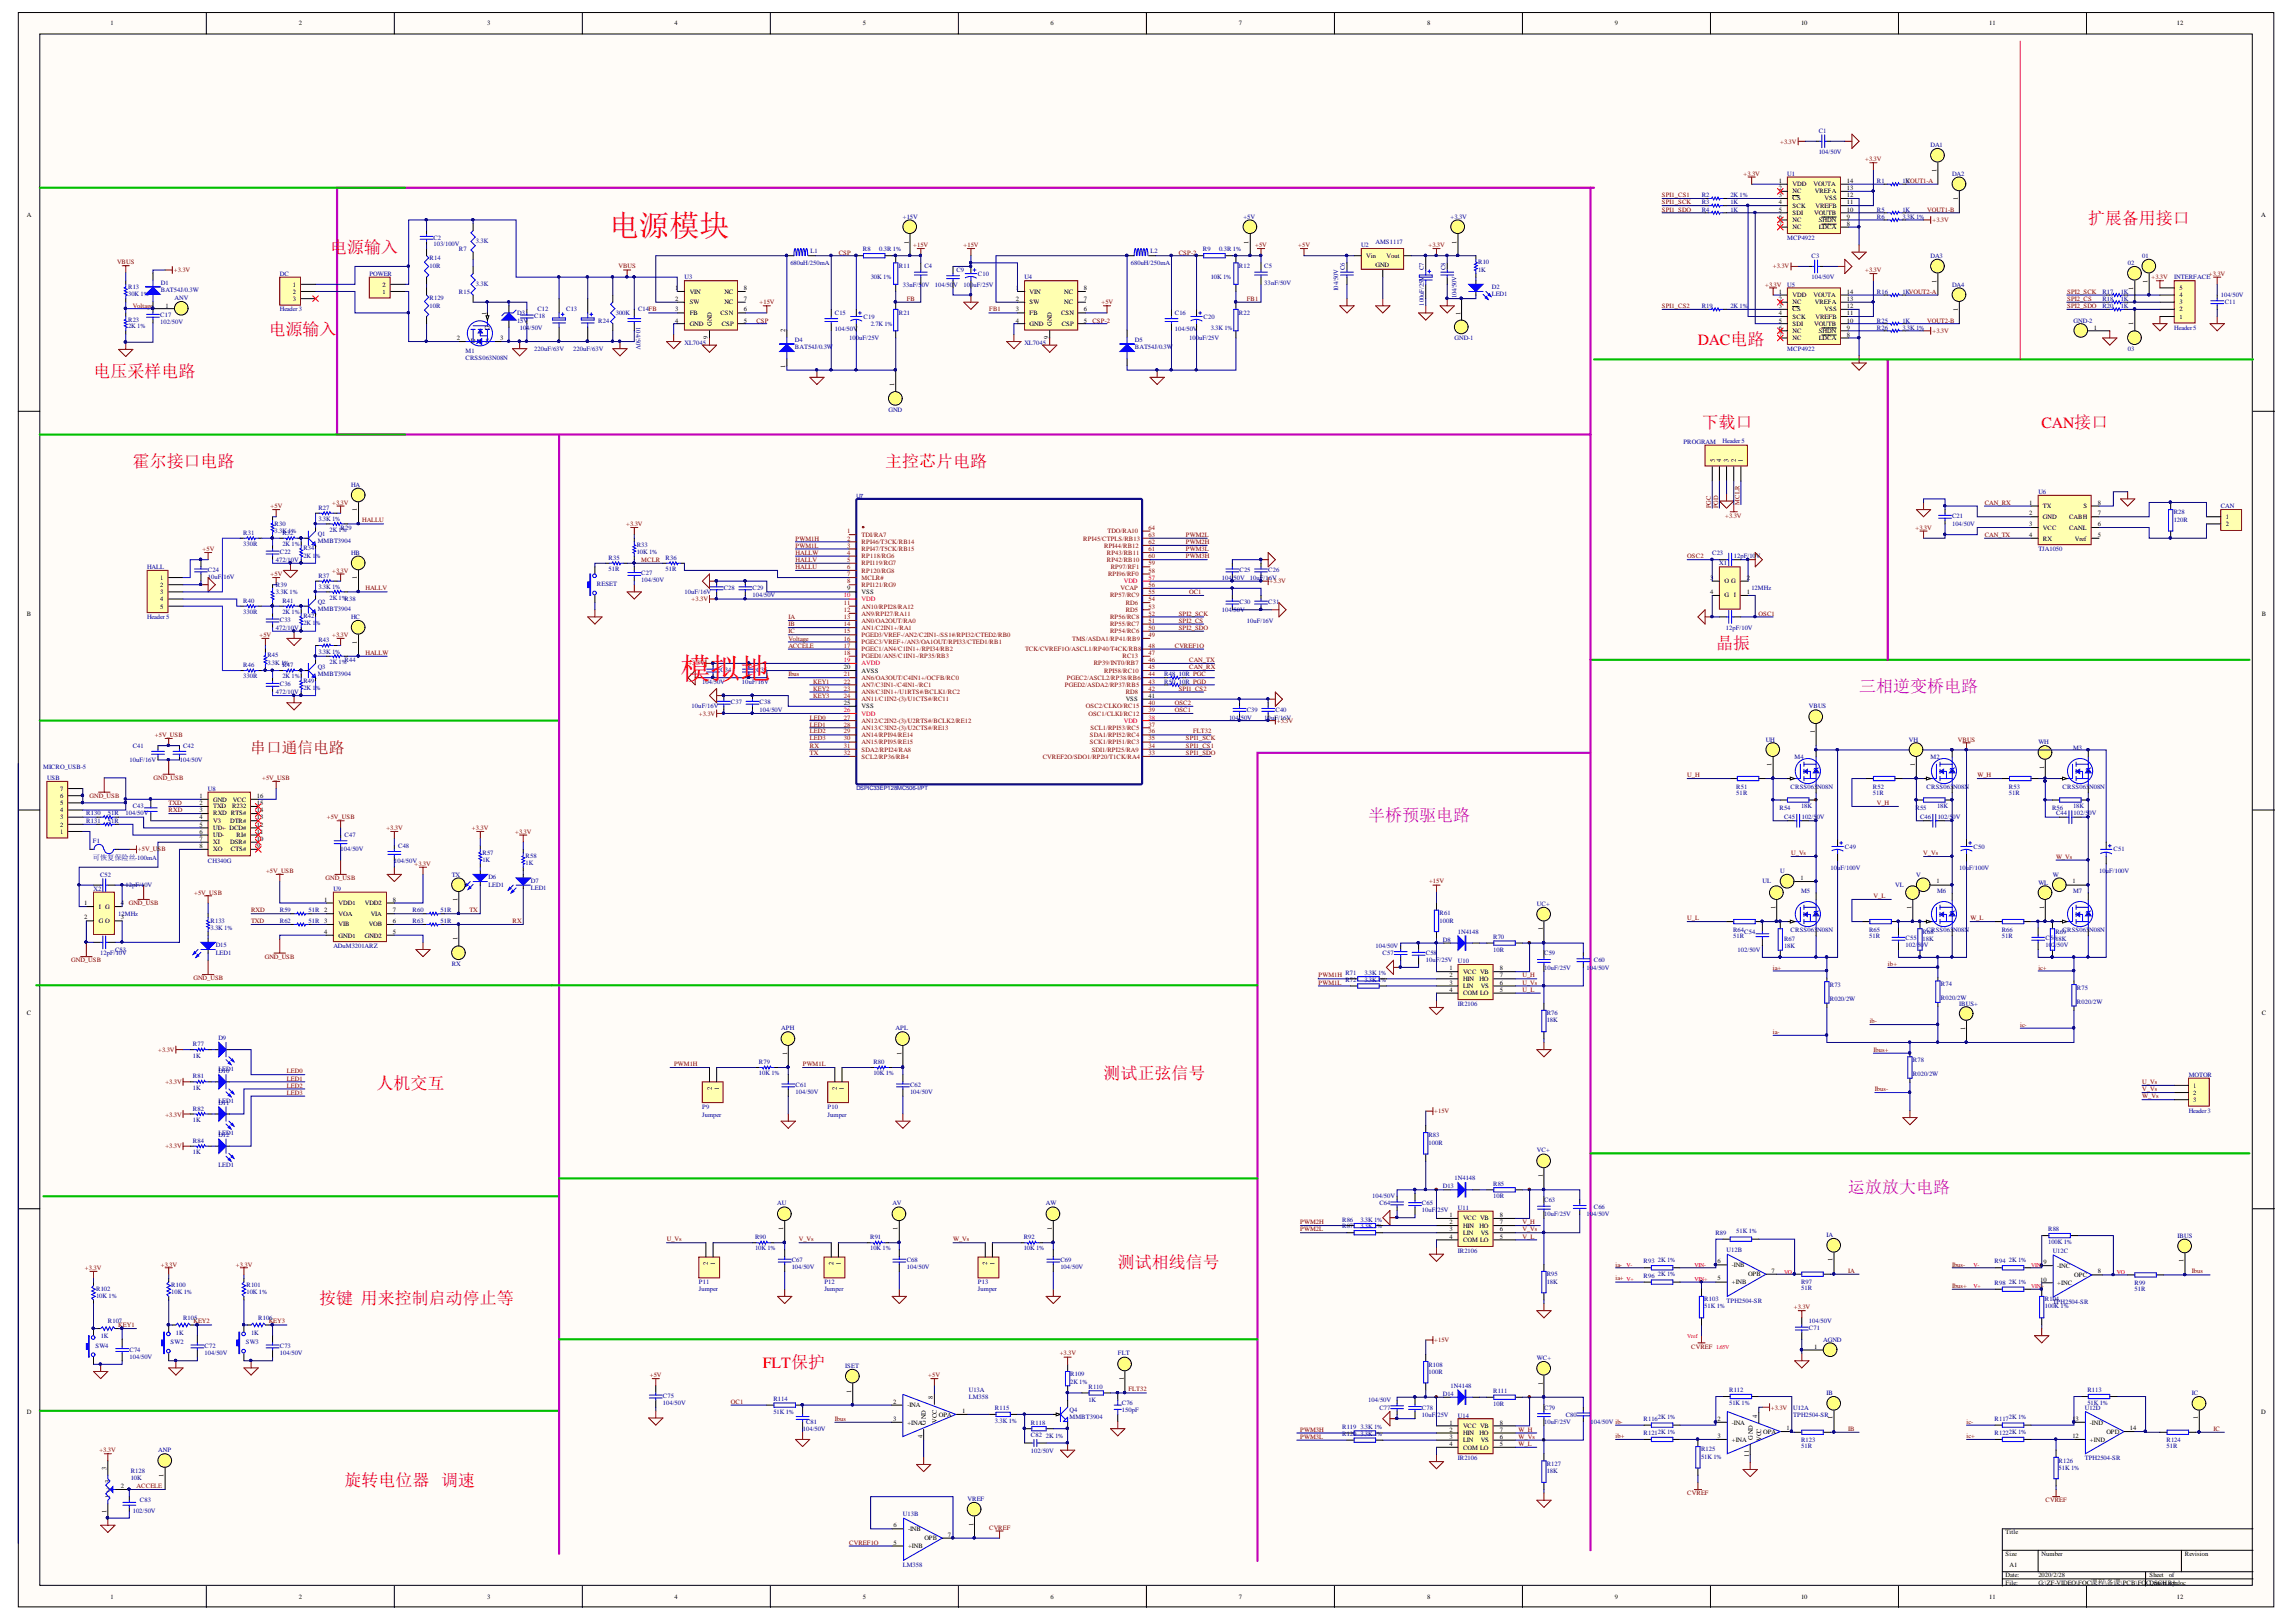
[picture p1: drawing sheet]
<svg xmlns="http://www.w3.org/2000/svg" width="297mm" height="210mm" viewBox="0 0 297 210" stroke-linecap="round" stroke-linejoin="round" font-family="sans-serif">
<defs><g id="words">
<g font-size="3.9" fill="#f00">
<text x="78.8" y="30.5">电源模块</text>
<text x="88" y="87.9">模拟地</text>
</g>
<g font-size="2.2" fill="#f00">
<text x="270.1" y="29">扩展备用接口</text>
<text x="42.7" y="32.7">电源输入</text>
<text x="34.8" y="43.3">电源输入</text>
<text x="12.1" y="48.8">电压采样电路</text>
<text x="220.2" y="55.3">下载口</text>
<text x="17.2" y="60.4">霍尔接口电路</text>
<text x="114.5" y="60.4">主控芯片电路</text>
<text x="222" y="84">晶振</text>
<text x="48.7" y="140.9">人机交互</text>
<text x="142.8" y="139.6">测试正弦信号</text>
<text x="144.6" y="164.1">测试相线信号</text>
<text x="41.3" y="168.7">按键 用来控制启动停止等</text>
<text x="44.6" y="192.3">旋转电位器 调速</text>
</g>
<g font-size="2.2" fill="#bf00bf">
<text x="240.5" y="89.6">三相逆变桥电路</text>
<text x="177" y="106.2">半桥预驱电路</text>
<text x="239.1" y="154.4">运放放大电路</text>
</g>
<g font-size="2" fill="#f00">
<text x="219.6" y="44.7">DAC电路</text>
<text x="264.1" y="55.3">CAN接口</text>
<text x="98.7" y="177">FLT保护</text>
</g>
<text font-size="2" fill="#bf0000" x="32.4" y="97.5">串口通信电路</text>
<text font-size=".9" fill="#000080" x="12" y="111.3">可恢复保险丝-100mA</text>
<g font-size=".8">
<text x="14.3" y="3.3">1</text>
<text x="38.7" y="3.3">2</text>
<text x="63" y="3.3">3</text>
<text x="87.3" y="3.3">4</text>
<text x="111.6" y="3.3">5</text>
<text x="135.9" y="3.3">6</text>
<text x="160.3" y="3.3">7</text>
<text x="184.6" y="3.3">8</text>
<text x="208.9" y="3.3">9</text>
<text x="233" y="3.3">10</text>
<text x="257.4" y="3.3">11</text>
<text x="281.6" y="3.3">12</text>
<text x="230.1" y="23.7">1</text>
<text x="238.9" y="23.7">14</text>
<text x="250.5" y="22.2" transform="rotate(-90 250.5 22.2)">1</text>
<text x="3.5" y="28.1">A</text>
<text x="230.1" y="24.6">2</text>
<text x="230.1" y="25.5">3</text>
<text x="230.1" y="26.4">4</text>
<text x="230.1" y="27.4">5</text>
<text x="230.1" y="28.3">6</text>
<text x="230.1" y="29.2">7</text>
<text x="231.9" y="24.1">VDD</text>
<text x="231.9" y="25">NC</text>
<text x="231.9" y="25.9">CS</text>
<text x="231.9" y="26.9">SCK</text>
<text x="231.9" y="27.8">SDI</text>
<text x="231.9" y="28.7">NC</text>
<text x="231.9" y="29.7">NC</text>
<text x="234.6" y="24.1">VOUTA</text>
<text x="234.7" y="27.8">VOUTB</text>
<text x="234.8" y="25">VREFA</text>
<text x="234.9" y="26.9">VREFB</text>
<text x="235.3" y="29.7">LDCA</text>
<text x="235.3" y="28.7">SHDN</text>
<text x="236.1" y="25.9">VSS</text>
<text x="238.9" y="29.2">8</text>
<text x="238.9" y="28.3">9</text>
<text x="238.9" y="27.4">10</text>
<text x="238.9" y="26.4">11</text>
<text x="238.9" y="25.5">12</text>
<text x="238.9" y="24.6">13</text>
<text x="253.3" y="25.9" transform="rotate(-90 253.3 25.9)">1</text>
<text x="292.5" y="28.1">A</text>
<text x="117.6" y="31.5" transform="rotate(-90 117.6 31.5)">1</text>
<text x="161.5" y="31.5" transform="rotate(-90 161.5 31.5)">1</text>
<text x="176.8" y="33.4">Vin</text>
<text x="177.9" y="34.6">GND</text>
<text x="179.4" y="33.4">Vout</text>
<text x="188.4" y="31.5" transform="rotate(-90 188.4 31.5)">1</text>
<text x="21.4" y="39.8">1</text>
<text x="37.9" y="37.1">1</text>
<text x="37.9" y="38">2</text>
<text x="37.9" y="38.9">3</text>
<text x="49.5" y="38">1</text>
<text x="49.5" y="37.1">2</text>
<text x="62.9" y="40.7" transform="rotate(-90 62.9 40.7)">1</text>
<text x="87.4" y="37.5">1</text>
<text x="87.4" y="38.9">2</text>
<text x="87.4" y="40.3">3</text>
<text x="87.4" y="41.7">4</text>
<text x="89.2" y="38">VIN</text>
<text x="89.2" y="39.4">SW</text>
<text x="89.2" y="40.8">FB</text>
<text x="93.2" y="40.8">CSN</text>
<text x="93.7" y="39.4">NC</text>
<text x="93.7" y="38">NC</text>
<text x="96.2" y="41.7">5</text>
<text x="96.2" y="40.3">6</text>
<text x="96.2" y="38.9">7</text>
<text x="96.2" y="37.5">8</text>
<text x="131.4" y="37.5">1</text>
<text x="131.4" y="38.9">2</text>
<text x="131.4" y="40.3">3</text>
<text x="131.4" y="41.7">4</text>
<text x="133.2" y="38">VIN</text>
<text x="133.2" y="39.4">SW</text>
<text x="133.2" y="40.8">FB</text>
<text x="137.3" y="40.8">CSN</text>
<text x="137.7" y="39.4">NC</text>
<text x="137.7" y="38">NC</text>
<text x="140.2" y="41.7">5</text>
<text x="140.2" y="40.3">6</text>
<text x="140.2" y="38.9">7</text>
<text x="140.2" y="37.5">8</text>
<text x="188.9" y="40.7" transform="rotate(-90 188.9 40.7)">1</text>
<text x="230.1" y="38">1</text>
<text x="230.1" y="38.9">2</text>
<text x="230.1" y="39.9">3</text>
<text x="230.1" y="40.8">4</text>
<text x="230.1" y="41.7">5</text>
<text x="231.9" y="38.4">VDD</text>
<text x="231.9" y="39.4">NC</text>
<text x="231.9" y="40.3">CS</text>
<text x="231.9" y="41.2">SCK</text>
<text x="234.6" y="38.4">VOUTA</text>
<text x="234.8" y="39.4">VREFA</text>
<text x="234.9" y="41.2">VREFB</text>
<text x="236.1" y="40.3">VSS</text>
<text x="238.9" y="41.7">10</text>
<text x="238.9" y="40.8">11</text>
<text x="238.9" y="39.9">12</text>
<text x="238.9" y="38.9">13</text>
<text x="238.9" y="38">14</text>
<text x="250.5" y="36.6" transform="rotate(-90 250.5 36.6)">1</text>
<text x="253.3" y="40.3" transform="rotate(-90 253.3 40.3)">1</text>
<text x="276" y="37.5" transform="rotate(-90 276 37.5)">1</text>
<text x="277.8" y="36.6" transform="rotate(-90 277.8 36.6)">1</text>
<text x="282" y="41.2">1</text>
<text x="282" y="40.3">2</text>
<text x="282" y="39.4">3</text>
<text x="282" y="38.4">4</text>
<text x="282" y="37.5">5</text>
<text x="59.1" y="44">2</text>
<text x="60.9" y="44.4">D</text>
<text x="62.8" y="44.4">S</text>
<text x="63.3" y="42.7" transform="rotate(-90 63.3 42.7)">G</text>
<text x="64.7" y="44">3</text>
<text x="89.2" y="42.2">GND</text>
<text x="91.6" y="43.9" transform="rotate(-90 91.6 43.9)">9</text>
<text x="92.1" y="42.2" transform="rotate(-90 92.1 42.2)">GND</text>
<text x="93.4" y="42.2">CSP</text>
<text x="101.6" y="47.6" transform="rotate(-90 101.6 47.6)">1</text>
<text x="101.6" y="42.9" transform="rotate(-90 101.6 42.9)">2</text>
<text x="133.2" y="42.2">GND</text>
<text x="135.7" y="43.9" transform="rotate(-90 135.7 43.9)">9</text>
<text x="136.1" y="42.2" transform="rotate(-90 136.1 42.2)">GND</text>
<text x="137.4" y="42.2">CSP</text>
<text x="230.1" y="42.7">6</text>
<text x="230.1" y="43.6">7</text>
<text x="231.9" y="42.2">SDI</text>
<text x="231.9" y="43.1">NC</text>
<text x="231.9" y="44">NC</text>
<text x="234.7" y="42.2">VOUTB</text>
<text x="235.3" y="44">LDCA</text>
<text x="235.3" y="43.1">SHDN</text>
<text x="238.9" y="43.6">8</text>
<text x="238.9" y="42.7">9</text>
<text x="270.9" y="42.7">1</text>
<text x="276" y="42.1" transform="rotate(-90 276 42.1)">1</text>
<text x="115.7" y="49.9" transform="rotate(-90 115.7 49.9)">1</text>
<text x="221.8" y="59.7" transform="rotate(-90 221.8 59.7)">5</text>
<text x="222.7" y="59.7" transform="rotate(-90 222.7 59.7)">4</text>
<text x="223.6" y="59.7" transform="rotate(-90 223.6 59.7)">3</text>
<text x="224.5" y="59.7" transform="rotate(-90 224.5 59.7)">2</text>
<text x="225.5" y="59.7" transform="rotate(-90 225.5 59.7)">1</text>
<text x="262.5" y="65.3">1</text>
<text x="264.3" y="65.7">TX</text>
<text x="269.5" y="65.7">S</text>
<text x="271.4" y="65.3">8</text>
<text x="46.2" y="66.2" transform="rotate(-90 46.2 66.2)">1</text>
<text x="262.5" y="66.7">2</text>
<text x="262.5" y="68.1">3</text>
<text x="262.5" y="69.5">4</text>
<text x="264.3" y="67.2">GND</text>
<text x="264.3" y="68.5">VCC</text>
<text x="264.3" y="70">RX</text>
<text x="267.7" y="68.5">CANL</text>
<text x="267.7" y="67.2">CABH</text>
<text x="268.4" y="70">Vref</text>
<text x="271.4" y="69.5">5</text>
<text x="271.4" y="68.1">6</text>
<text x="271.4" y="66.7">7</text>
<text x="288" y="67.2">1</text>
<text x="288" y="68.1">2</text>
<text x="20.7" y="75">1</text>
<text x="20.7" y="76">2</text>
<text x="20.7" y="76.9">3</text>
<text x="20.7" y="77.8">4</text>
<text x="46.2" y="74.9" transform="rotate(-90 46.2 74.9)">1</text>
<text x="109.6" y="76.4">9</text>
<text x="111.5" y="76.9">VSS</text>
<text x="221.2" y="75">3</text>
<text x="221.2" y="76.9">4</text>
<text x="223.1" y="75.5">O G</text>
<text x="223.1" y="77.3">G I</text>
<text x="226" y="76.9">1</text>
<text x="226" y="75">2</text>
<text x="3.5" y="79.8">B</text>
<text x="20.7" y="78.7">5</text>
<text x="46.2" y="83.3" transform="rotate(-90 46.2 83.3)">1</text>
<text x="292.6" y="79.8">B</text>
<text x="109.2" y="86.6">20</text>
<text x="111.5" y="87">AVSS</text>
<text x="109.2" y="91.3">25</text>
<text x="111.5" y="91.7">VSS</text>
<text x="145.6" y="90.7">VSS</text>
<text x="148.6" y="90.3">41</text>
<text x="234.8" y="94.9" transform="rotate(-90 234.8 94.9)">1</text>
<text x="229.2" y="99.1" transform="rotate(-90 229.2 99.1)">1</text>
<text x="247.7" y="99.1" transform="rotate(-90 247.7 99.1)">1</text>
<text x="264.5" y="99.5" transform="rotate(-90 264.5 99.5)">1</text>
<text x="7.8" y="107.9">1</text>
<text x="7.8" y="107">2</text>
<text x="7.8" y="106">3</text>
<text x="7.8" y="105.1">4</text>
<text x="7.8" y="104.2">5</text>
<text x="7.8" y="103.3">6</text>
<text x="7.8" y="102.3">7</text>
<text x="25.8" y="103.3">1</text>
<text x="25.8" y="104.2">2</text>
<text x="25.8" y="105.1">3</text>
<text x="25.8" y="106">4</text>
<text x="25.8" y="107">5</text>
<text x="25.8" y="107.9">6</text>
<text x="27.6" y="103.8">GND</text>
<text x="27.6" y="104.6">TXD</text>
<text x="27.6" y="105.5">RXD RTS#</text>
<text x="27.6" y="106.5">V3</text>
<text x="27.6" y="107.4">UD+ DCD#</text>
<text x="29.8" y="106.5">DTR#</text>
<text x="30" y="104.6">R232</text>
<text x="30.1" y="103.8">VCC</text>
<text x="33.2" y="107.9">11</text>
<text x="33.2" y="107">12</text>
<text x="33.2" y="106">13</text>
<text x="33.2" y="105.1">14</text>
<text x="33.2" y="104.2">15</text>
<text x="33.2" y="103.3">16</text>
<text x="25.8" y="108.8">7</text>
<text x="25.8" y="109.8">8</text>
<text x="27.6" y="108.3">UD-</text>
<text x="27.6" y="109.3">XI</text>
<text x="27.6" y="110.2">XO</text>
<text x="29.8" y="109.3">DSR#</text>
<text x="29.9" y="110.2">CTS#</text>
<text x="30.6" y="108.3">RI#</text>
<text x="33.2" y="109.8">9</text>
<text x="33.2" y="108.8">10</text>
<text x="232.9" y="113.9">1</text>
<text x="10.9" y="117.1">1</text>
<text x="10.9" y="119">2</text>
<text x="12.8" y="117.6">I G</text>
<text x="12.8" y="119.5">G O</text>
<text x="15.6" y="119">3</text>
<text x="15.6" y="117.1">4</text>
<text x="41.9" y="116.7">1</text>
<text x="41.9" y="118">2</text>
<text x="41.9" y="119.5">3</text>
<text x="43.8" y="117.1">VDD1</text>
<text x="43.8" y="118.5">VOA</text>
<text x="43.8" y="119.9">VIB</text>
<text x="47.2" y="117.1">VDD2</text>
<text x="47.7" y="119.9">VOB</text>
<text x="48" y="118.5">VIA</text>
<text x="50.8" y="119.5">6</text>
<text x="50.8" y="118">7</text>
<text x="50.8" y="116.7">8</text>
<text x="59.2" y="116.6" transform="rotate(-90 59.2 116.6)">1</text>
<text x="229.7" y="117.6" transform="rotate(-90 229.7 117.6)">1</text>
<text x="247.3" y="117.6" transform="rotate(-90 247.3 117.6)">1</text>
<text x="250.5" y="114.3">1</text>
<text x="264.5" y="117.6" transform="rotate(-90 264.5 117.6)">1</text>
<text x="268.1" y="114.3">1</text>
<text x="41.9" y="120.8">4</text>
<text x="43.8" y="121.3">GND1</text>
<text x="47.2" y="121.3">GND2</text>
<text x="50.8" y="120.8">5</text>
<text x="59.2" y="121.7" transform="rotate(-90 59.2 121.7)">1</text>
<text x="187.5" y="125.6">1</text>
<text x="194" y="125.6">8</text>
<text x="199.6" y="120.4" transform="rotate(-90 199.6 120.4)">1</text>
<text x="3.5" y="131.4">C</text>
<text x="187.5" y="126.5">2</text>
<text x="187.5" y="127.4">3</text>
<text x="187.5" y="128.3">4</text>
<text x="189.3" y="126.1">VCC VB</text>
<text x="189.3" y="126.9">HIN</text>
<text x="189.3" y="127.8">LIN</text>
<text x="189.3" y="128.8">COM LO</text>
<text x="191.4" y="126.9">HO</text>
<text x="191.6" y="127.8">VS</text>
<text x="194" y="128.3">5</text>
<text x="194" y="127.4">6</text>
<text x="194" y="126.5">7</text>
<text x="292.6" y="131.4">C</text>
<text x="101.8" y="136.5" transform="rotate(-90 101.8 136.5)">1</text>
<text x="116.6" y="136.5" transform="rotate(-90 116.6 136.5)">1</text>
<text x="254.2" y="133.2" transform="rotate(-90 254.2 133.2)">1</text>
<text x="92.1" y="141" transform="rotate(-90 92.1 141)">2</text>
<text x="93" y="141" transform="rotate(-90 93 141)">1</text>
<text x="108.3" y="141" transform="rotate(-90 108.3 141)">2</text>
<text x="109.2" y="141" transform="rotate(-90 109.2 141)">1</text>
<text x="283.8" y="140.8">1</text>
<text x="283.8" y="141.7">2</text>
<text x="283.8" y="142.6">3</text>
<text x="199.6" y="152.3" transform="rotate(-90 199.6 152.3)">1</text>
<text x="101.3" y="159.2" transform="rotate(-90 101.3 159.2)">1</text>
<text x="116.1" y="159.2" transform="rotate(-90 116.1 159.2)">1</text>
<text x="136.1" y="159.2" transform="rotate(-90 136.1 159.2)">1</text>
<text x="187.5" y="157.5">1</text>
<text x="187.5" y="158.4">2</text>
<text x="187.5" y="159.4">3</text>
<text x="187.5" y="160.3">4</text>
<text x="189.3" y="157.9">VCC VB</text>
<text x="189.3" y="158.9">HIN</text>
<text x="189.3" y="159.8">LIN</text>
<text x="189.3" y="160.7">COM LO</text>
<text x="191.4" y="158.9">HO</text>
<text x="191.6" y="159.8">VS</text>
<text x="194" y="160.3">5</text>
<text x="194" y="159.4">6</text>
<text x="194" y="158.4">7</text>
<text x="194" y="157.5">8</text>
<text x="91.6" y="163.8" transform="rotate(-90 91.6 163.8)">2</text>
<text x="92.5" y="163.8" transform="rotate(-90 92.5 163.8)">1</text>
<text x="107.8" y="163.8" transform="rotate(-90 107.8 163.8)">2</text>
<text x="108.8" y="163.8" transform="rotate(-90 108.8 163.8)">1</text>
<text x="127.7" y="163.8" transform="rotate(-90 127.7 163.8)">2</text>
<text x="128.6" y="163.8" transform="rotate(-90 128.6 163.8)">1</text>
<text x="222.2" y="163.5">6</text>
<text x="222.2" y="165.7">5</text>
<text x="224" y="164">-INB</text>
<text x="224" y="166.2">+INB</text>
<text x="226.2" y="165.2">OPB</text>
<text x="229.2" y="164.7">7</text>
<text x="237.1" y="163.2" transform="rotate(-90 237.1 163.2)">1</text>
<text x="264" y="165.9">10</text>
<text x="264.4" y="163.6">9</text>
<text x="266.2" y="164.1">-INC</text>
<text x="266.2" y="166.3">+INC</text>
<text x="268.4" y="165.3">OPC</text>
<text x="271.4" y="164.8">8</text>
<text x="282.5" y="163.3" transform="rotate(-90 282.5 163.3)">1</text>
<text x="145.4" y="178.6" transform="rotate(-90 145.4 178.6)">1</text>
<text x="199.6" y="179.2" transform="rotate(-90 199.6 179.2)">1</text>
<text x="234.7" y="174.6">1</text>
<text x="3.5" y="182.9">D</text>
<text x="110.1" y="180.2" transform="rotate(-90 110.1 180.2)">1</text>
<text x="115.5" y="181.7">2</text>
<text x="115.5" y="183.9">3</text>
<text x="117.4" y="182.1">-INA</text>
<text x="117.4" y="184.4">+INA</text>
<text x="119.8" y="184.4" transform="rotate(-90 119.8 184.4)">GND</text>
<text x="120.7" y="181" transform="rotate(-90 120.7 181)">8</text>
<text x="121.2" y="184.1" transform="rotate(-90 121.2 184.1)">VCC</text>
<text x="121.5" y="183.4">OPA</text>
<text x="124.5" y="182.8">1</text>
<text x="187.5" y="184.4">1</text>
<text x="187.5" y="185.3">2</text>
<text x="189.3" y="184.8">VCC VB</text>
<text x="189.3" y="185.7">HIN</text>
<text x="191.4" y="185.7">HO</text>
<text x="194" y="185.3">7</text>
<text x="194" y="184.4">8</text>
<text x="222.2" y="183.9">2</text>
<text x="224" y="184.4">-INA</text>
<text x="227.3" y="183.4" transform="rotate(-90 227.3 183.4)">4</text>
<text x="228.1" y="185.6">OPA</text>
<text x="231.1" y="185">1</text>
<text x="237.1" y="183.7" transform="rotate(-90 237.1 183.7)">1</text>
<text x="268.1" y="183.9">13</text>
<text x="270.4" y="184.4">-IND</text>
<text x="272.5" y="185.6">OPD</text>
<text x="275.5" y="185">14</text>
<text x="284.3" y="183.7" transform="rotate(-90 284.3 183.7)">1</text>
<text x="292.5" y="182.9">D</text>
<text x="13.8" y="190.2" transform="rotate(-90 13.8 190.2)">3</text>
<text x="14.2" y="192" transform="rotate(-90 14.2 192)">3</text>
<text x="21.1" y="191.1" transform="rotate(-90 21.1 191.1)">1</text>
<text x="119.3" y="186.1" transform="rotate(-90 119.3 186.1)">4</text>
<text x="187.5" y="186.2">3</text>
<text x="187.5" y="187.1">4</text>
<text x="189.3" y="186.7">LIN</text>
<text x="189.3" y="187.6">COM LO</text>
<text x="191.6" y="186.7">VS</text>
<text x="194" y="187.1">5</text>
<text x="194" y="186.2">6</text>
<text x="222.2" y="186.1">3</text>
<text x="224" y="186.6">+INA</text>
<text x="226.2" y="188.5" transform="rotate(-90 226.2 188.5)">11</text>
<text x="226.7" y="186.3" transform="rotate(-90 226.7 186.3)">GND</text>
<text x="227.8" y="186.5" transform="rotate(-90 227.8 186.5)">VCC</text>
<text x="268.1" y="186.1">12</text>
<text x="270.4" y="186.6">+IND</text>
<text x="13.8" y="195.8" transform="rotate(-90 13.8 195.8)">1</text>
<text x="13.8" y="193.1">2</text>
<text x="14.2" y="193.9" transform="rotate(-90 14.2 193.9)">1</text>
<text x="15.6" y="192.6">2</text>
<text x="115.6" y="197.6">6</text>
<text x="125.9" y="197.5" transform="rotate(-90 125.9 197.5)">1</text>
<text x="115.6" y="199.9">5</text>
<text x="117.5" y="198.1">-INB</text>
<text x="117.5" y="200.3">+INB</text>
<text x="119.6" y="199.3">OPB</text>
<text x="122.6" y="198.9">7</text>
<text x="259.5" y="198.6">Title</text>
<text x="259.5" y="201.4">Size</text>
<text x="260" y="202.8">A1</text>
<text x="264.1" y="201.4">Number</text>
<text x="282.7" y="201.4">Revision</text>
<text x="14.3" y="206.9">1</text>
<text x="38.7" y="206.9">2</text>
<text x="63" y="206.9">3</text>
<text x="87.3" y="206.9">4</text>
<text x="111.6" y="206.9">5</text>
<text x="135.9" y="206.9">6</text>
<text x="160.3" y="206.9">7</text>
<text x="184.6" y="206.9">8</text>
<text x="208.9" y="206.9">9</text>
<text x="233" y="206.9">10</text>
<text x="257.4" y="206.9">11</text>
<text x="259.5" y="204.1">Date:</text>
<text x="259.5" y="205.1">File:</text>
<text x="263.7" y="204.1">2020/2/28</text>
<text x="263.7" y="205.1">G:\ZF-VIDEO\FOC课程\备课\PCB\FOCDrawn schdoc</text>
<text x="278.1" y="204.1">Sheet</text>
<text x="278.3" y="205.1">_SCH.By:</text>
<text x="280.6" y="204.1">of</text>
<text x="281.6" y="206.9">12</text>
</g>
<g font-size=".8" fill="#000080">
<text x="235.3" y="17.1">C1</text>
<text x="231.2" y="22.7">U1</text>
<text x="235.3" y="19.9">104/50V</text>
<text x="242.8" y="23.7">R1</text>
<text x="246.1" y="23.7">1KOUT1-A</text>
<text x="249.8" y="19">DA1</text>
<text x="252.5" y="22.7">DA2</text>
<text x="116.8" y="28.3">+15V</text>
<text x="160.9" y="28.3">+5V</text>
<text x="187.7" y="28.3">+3.3V</text>
<text x="220.2" y="26.4">R3</text>
<text x="220.2" y="25.5">R2</text>
<text x="220.2" y="27.4">R4</text>
<text x="223.9" y="26.4">1K</text>
<text x="223.9" y="25.5">2K 1%</text>
<text x="223.9" y="27.4">1K</text>
<text x="242.8" y="28.3">R6</text>
<text x="242.8" y="27.4">R5</text>
<text x="246.1" y="28.3">3.3K 1%</text>
<text x="246.1" y="27.4">1K</text>
<text x="36.2" y="35.7">DC</text>
<text x="47.8" y="35.7">POWER</text>
<text x="55.6" y="33.7">R14</text>
<text x="55.6" y="34.6">10R</text>
<text x="56.1" y="31">C2</text>
<text x="56.1" y="31.9">103/100V</text>
<text x="59.4" y="32.4">R7</text>
<text x="61.6" y="31.4">3.3K</text>
<text x="102.3" y="34.3">680uH/250mA</text>
<text x="104.9" y="32.7">L1</text>
<text x="111.6" y="32.5">R8</text>
<text x="113.8" y="32.4">0.3R 1%</text>
<text x="116.3" y="34.6">R11</text>
<text x="119.6" y="34.7">C4</text>
<text x="123.7" y="35.2">C9</text>
<text x="126.5" y="35.7">C10</text>
<text x="146.3" y="34.3">680uH/250mA</text>
<text x="148.9" y="32.7">L2</text>
<text x="155.6" y="32.5">R9</text>
<text x="157.7" y="32.4">0.3R 1%</text>
<text x="160.3" y="34.6">R12</text>
<text x="163.6" y="34.7">C5</text>
<text x="174" y="35" transform="rotate(-90 174 35)">C6</text>
<text x="176.1" y="32">U2</text>
<text x="177.9" y="31.5">AMS1117</text>
<text x="184.2" y="35" transform="rotate(-90 184.2 35)">C7</text>
<text x="187" y="35" transform="rotate(-90 187 35)">C8</text>
<text x="191.2" y="34.2">R10</text>
<text x="191.2" y="35.1">1K</text>
<text x="231.2" y="31.1">MCP4922</text>
<text x="234.4" y="33.4">C3</text>
<text x="249.8" y="33.4">DA3</text>
<text x="275.3" y="34.3">02</text>
<text x="277.2" y="33.4">01</text>
<text x="16.6" y="37.4">R13</text>
<text x="16.6" y="38.4">30K 1%</text>
<text x="16.6" y="41.7">R23</text>
<text x="20.7" y="41.1">C17</text>
<text x="20.7" y="42">102/50V</text>
<text x="20.8" y="36.9">D1</text>
<text x="20.8" y="37.9">BAT54J/0.3W</text>
<text x="22.6" y="38.9">ANV</text>
<text x="36.2" y="40.3">Header3</text>
<text x="55.6" y="38.9">R129</text>
<text x="55.6" y="39.8">10R</text>
<text x="59.4" y="38">R15</text>
<text x="61.6" y="37">3.3K</text>
<text x="66.9" y="40.8">D3</text>
<text x="66.9" y="41.7">15V</text>
<text x="69.1" y="41.1">C18</text>
<text x="69.5" y="40.2">C12</text>
<text x="73.2" y="40.2">C13</text>
<text x="77.4" y="41.7">R24</text>
<text x="79.7" y="40.7">300K</text>
<text x="82.5" y="40.2">C14FB</text>
<text x="88.6" y="36.2">U3</text>
<text x="108" y="40.8">C15</text>
<text x="111.7" y="41.2">C19</text>
<text x="112.7" y="36.2">30K 1%</text>
<text x="116.3" y="40.7">R21</text>
<text x="116.8" y="37.1">33nF/50V</text>
<text x="120.9" y="37.1">104/50V</text>
<text x="124.7" y="37.1">100uF/25V</text>
<text x="132.5" y="36.2">U4</text>
<text x="152" y="40.8">C16</text>
<text x="155.7" y="41.2">C20</text>
<text x="156.6" y="36.2">10K 1%</text>
<text x="160.3" y="40.7">R22</text>
<text x="163.6" y="36.8">33nF/50V</text>
<text x="173.1" y="37.7" transform="rotate(-90 173.1 37.7)">104/50V</text>
<text x="184.2" y="39.5" transform="rotate(-90 184.2 39.5)">100uF/25V</text>
<text x="188.4" y="38.6" transform="rotate(-90 188.4 38.6)">104/50V</text>
<text x="193" y="37.4">D2</text>
<text x="193" y="38.4">LED1</text>
<text x="220.2" y="39.9">R19</text>
<text x="223.9" y="39.9">2K 1%</text>
<text x="231.2" y="37.1">U5</text>
<text x="234.4" y="36.2">104/50V</text>
<text x="242.8" y="41.7">R25</text>
<text x="242.8" y="38">R16</text>
<text x="246.1" y="41.7">1K</text>
<text x="246.1" y="38">1KVOUT2-A</text>
<text x="252.5" y="37.1">DA4</text>
<text x="268.3" y="41.7">GND-2</text>
<text x="272" y="38">R17</text>
<text x="272" y="38.9">R18</text>
<text x="272" y="39.9">R20</text>
<text x="274.4" y="38">1K</text>
<text x="274.4" y="38.9">1K</text>
<text x="274.4" y="39.9">1K</text>
<text x="281.3" y="36.2">INTERFACE</text>
<text x="287.3" y="38.4">104/50V</text>
<text x="287.8" y="39.3">C11</text>
<text x="16.6" y="42.5">2K 1%</text>
<text x="60.2" y="45.6">M1</text>
<text x="60.2" y="46.6">CRSS063N08N</text>
<text x="67.2" y="42.7">104/50V</text>
<text x="69.1" y="45.4">220uF/63V</text>
<text x="74.2" y="45.4">220uF/63V</text>
<text x="82.3" y="42.3" transform="rotate(90 82.3 42.3)">104/50V</text>
<text x="88.6" y="44.7">XL7045</text>
<text x="102.8" y="44.3">D4</text>
<text x="102.8" y="45.2">BAT54J/0.3W</text>
<text x="108" y="42.8">104/50V</text>
<text x="109.9" y="44">100uF/25V</text>
<text x="112.7" y="42.2">2.7K 1%</text>
<text x="132.5" y="44.7">XL7045</text>
<text x="146.8" y="44.3">D5</text>
<text x="146.8" y="45.2">BAT54J/0.3W</text>
<text x="152" y="42.8">104/50V</text>
<text x="153.8" y="44">100uF/25V</text>
<text x="156.6" y="42.7">3.3K 1%</text>
<text x="188.2" y="44">GND-1</text>
<text x="231.2" y="45.4">MCP4922</text>
<text x="242.8" y="42.7">R26</text>
<text x="246.1" y="42.7">3.3K 1%</text>
<text x="275.3" y="45.4">03</text>
<text x="281.3" y="42.7">Header5</text>
<text x="114.9" y="53.3">GND</text>
<text x="217.8" y="57.5">PROGRAM</text>
<text x="222.9" y="57.3">Header5</text>
<text x="41.2" y="66">R27</text>
<text x="45.4" y="63">HA</text>
<text x="110.8" y="64.4">U7</text>
<text x="263.7" y="64">U6</text>
<text x="287.3" y="65.7">CAN</text>
<text x="31.5" y="69.2">R31</text>
<text x="31.5" y="70.6">330R</text>
<text x="35.5" y="68">R30</text>
<text x="35.5" y="68.9">3.3K 1%</text>
<text x="36.2" y="71.7">C22</text>
<text x="36.5" y="69.2">R32</text>
<text x="36.5" y="70.6">2K 1%</text>
<text x="39.2" y="71.2">R34</text>
<text x="41.1" y="69.4">Q1</text>
<text x="41.1" y="70.3">MMBT3904</text>
<text x="41.2" y="67.4">3.3K 1%</text>
<text x="42.6" y="68.9">2K 1%</text>
<text x="44.1" y="68.5">R29</text>
<text x="45.4" y="71.8">HB</text>
<text x="82.4" y="70.8">R33</text>
<text x="82.4" y="71.7">10K 1%</text>
<text x="221.5" y="71.8">C23</text>
<text x="252.5" y="67.1">C21</text>
<text x="252.5" y="68">104/50V</text>
<text x="263.7" y="71.3">TJA1050</text>
<text x="281.2" y="66.6">R28</text>
<text x="281.2" y="67.5">120R</text>
<text x="19" y="73.7">HALL</text>
<text x="26.9" y="74">C24</text>
<text x="26.9" y="74.9">10uF/</text>
<text x="28.9" y="74.9">16V</text>
<text x="31.5" y="78">R40</text>
<text x="35.7" y="72.7">472/10V</text>
<text x="35.7" y="76">R39</text>
<text x="35.7" y="76.9">3.3K 1%</text>
<text x="36.5" y="78">R41</text>
<text x="39.2" y="72.2">2K 1%</text>
<text x="41.2" y="74.8">R37</text>
<text x="41.2" y="76.2">3.3K 1%</text>
<text x="42.6" y="77.6">2K 1%R38</text>
<text x="77.2" y="75.9">RESET</text>
<text x="78.7" y="72.4">R35</text>
<text x="78.7" y="73.9">51R</text>
<text x="83" y="74.4">C27</text>
<text x="83" y="75.4">104/50V</text>
<text x="86.1" y="72.4">R36</text>
<text x="86.1" y="73.9">51R</text>
<text x="88.6" y="76.9">10uF/16V</text>
<text x="93.6" y="76.3">C28</text>
<text x="97.3" y="76.3">C29</text>
<text x="97.3" y="77.2">104/50V</text>
<text x="158.1" y="75">104/50V</text>
<text x="160.4" y="74">C25</text>
<text x="161.7" y="75">10uF/16V</text>
<text x="164.1" y="74">C26</text>
<text x="222.4" y="73.2">X1</text>
<text x="224.3" y="72.2">12pF/10V</text>
<text x="226.6" y="76.4">12MHz</text>
<text x="19" y="80.1">Header5</text>
<text x="31.5" y="79.5">330R</text>
<text x="35.7" y="81.5">472/10V</text>
<text x="36.2" y="80.5">C33</text>
<text x="36.5" y="79.5">2K 1%</text>
<text x="39.2" y="80">R42</text>
<text x="39.2" y="80.9">2K 1%</text>
<text x="41.1" y="78.2">Q2</text>
<text x="41.1" y="79.1">MMBT3904</text>
<text x="41.2" y="83.1">R43</text>
<text x="45.4" y="80.1">HC</text>
<text x="158.1" y="79.2">104/50V</text>
<text x="160.4" y="78.2">C30</text>
<text x="161.3" y="80.6">10uF/16V</text>
<text x="164.1" y="78.2">C31</text>
<text x="223.3" y="78.7">C32</text>
<text x="223.3" y="81.5">12pF/10V</text>
<text x="31.5" y="86.4">R46</text>
<text x="31.5" y="87.8">330R</text>
<text x="34.6" y="85.1">R45</text>
<text x="34.6" y="86">3.3K 1%</text>
<text x="35.7" y="89.8">472/10V</text>
<text x="36.2" y="88.8">C36</text>
<text x="36.5" y="86.4">R47</text>
<text x="36.5" y="87.8">2K 1%</text>
<text x="39.2" y="88.4">R49</text>
<text x="39.2" y="89.3">2K 1%</text>
<text x="41.1" y="86.5">Q3</text>
<text x="41.1" y="87.5">MMBT3904</text>
<text x="41.2" y="84.6">3.3K 1%</text>
<text x="42.6" y="85.9">2K 1%</text>
<text x="44.6" y="85.7">R44</text>
<text x="90.8" y="88.5">104/50V</text>
<text x="93.2" y="86.9">C34</text>
<text x="96" y="88.5">10uF/16V</text>
<text x="97.9" y="86.9">C35</text>
<text x="150.6" y="87.5">R48</text>
<text x="150.6" y="88.5">R50</text>
<text x="152.5" y="87.5">10R PGC</text>
<text x="152.5" y="88.5">10R PGD</text>
<text x="89.5" y="91.7">10uF/16V</text>
<text x="94.6" y="91.2">C37</text>
<text x="98.3" y="91.2">C38</text>
<text x="98.3" y="92.1">104/50V</text>
<text x="159" y="93.1">104/50V</text>
<text x="161.3" y="92.1">C39</text>
<text x="163.6" y="93.1">10uF/16V</text>
<text x="165" y="92.1">C40</text>
<text x="228.4" y="96">UH</text>
<text x="234" y="91.7">VBUS</text>
<text x="247" y="96">VH</text>
<text x="5.6" y="99.5">MICRO_USB-5</text>
<text x="6.1" y="101">USB</text>
<text x="16.7" y="98.6">10uF/16V</text>
<text x="17.2" y="96.7">C41</text>
<text x="23.3" y="98.6">104/50V</text>
<text x="23.7" y="96.7">C42</text>
<text x="232.2" y="98.2">M4</text>
<text x="249.8" y="98.2">M2</text>
<text x="263.7" y="96.3">WH</text>
<text x="268.2" y="97.1">M3</text>
<text x="11.2" y="105.5">R130</text>
<text x="11.2" y="106.5">R131</text>
<text x="14" y="105.5">51R</text>
<text x="14" y="106.5">51R</text>
<text x="16.2" y="105.5">104/50V</text>
<text x="17.2" y="104.6">C43</text>
<text x="26.9" y="102.3">U8</text>
<text x="110.8" y="102.2">DSPIC33EP128MC506-I/PT</text>
<text x="224.6" y="102.1">R51</text>
<text x="224.6" y="102.8">51R</text>
<text x="230.2" y="104.9">R54</text>
<text x="230.8" y="106">C45</text>
<text x="231.7" y="102.1">CRSS063N08N</text>
<text x="233" y="104.6">18K</text>
<text x="233.1" y="106">102/50V</text>
<text x="242.3" y="102.1">R52</text>
<text x="242.3" y="102.8">51R</text>
<text x="247.8" y="104.9">R55</text>
<text x="248.4" y="106">C46</text>
<text x="249.2" y="102.1">CRSS063N08N</text>
<text x="250.6" y="104.6">18K</text>
<text x="250.7" y="106">102/50V</text>
<text x="259.9" y="102.1">R53</text>
<text x="259.9" y="102.8">51R</text>
<text x="265.5" y="104.9">R56</text>
<text x="266" y="105.5">C44</text>
<text x="266.8" y="102.1">CRSS063N08N</text>
<text x="268.2" y="104.6">18K</text>
<text x="268.3" y="105.5">102/50V</text>
<text x="12" y="109.1">F1</text>
<text x="12.9" y="113.5">C52</text>
<text x="26.9" y="111.6">CH340G</text>
<text x="44.1" y="110.2">104/50V</text>
<text x="44.6" y="108.3">C47</text>
<text x="51" y="111.6">104/50V</text>
<text x="51.5" y="109.8">C48</text>
<text x="58.4" y="113.5">TX</text>
<text x="62.4" y="110.6">R57</text>
<text x="62.4" y="111.5">1K</text>
<text x="63.2" y="113.8">D6</text>
<text x="68" y="111">R58</text>
<text x="68" y="112">1K</text>
<text x="230.3" y="113">U</text>
<text x="236.8" y="112.6">10uF/100V</text>
<text x="238.7" y="109.8">C49</text>
<text x="247.9" y="113.5">V</text>
<text x="253.5" y="112.6">10uF/100V</text>
<text x="255.3" y="109.8">C50</text>
<text x="265.6" y="113.5">W</text>
<text x="271.6" y="113">10uF/100V</text>
<text x="273.4" y="110.2">C51</text>
<text x="12.1" y="115.3">X2</text>
<text x="15.3" y="118.5">12MHz</text>
<text x="16.2" y="114.8">12pF/10V</text>
<text x="27.2" y="119.4">R133</text>
<text x="36.2" y="118">R59</text>
<text x="36.2" y="119.5">R62</text>
<text x="39.9" y="118">51R</text>
<text x="39.9" y="119.5">51R</text>
<text x="43.1" y="115.3">U9</text>
<text x="53.4" y="118">R60</text>
<text x="53.4" y="119.5">R63</text>
<text x="57" y="118">51R</text>
<text x="57" y="119.5">51R</text>
<text x="63.2" y="114.7">LED1</text>
<text x="68.7" y="114.2">D7</text>
<text x="68.7" y="115.2">LED1</text>
<text x="186.2" y="118.5">R61</text>
<text x="186.2" y="119.4">100R</text>
<text x="198.8" y="117.2">UC+</text>
<text x="228" y="114.3">UL</text>
<text x="233" y="115.6">M5</text>
<text x="245.2" y="114.8">VL</text>
<text x="250.6" y="115.6">M6</text>
<text x="263.7" y="114.5">WL</text>
<text x="268.2" y="115.6">M7</text>
<text x="12.9" y="123.6">12pF/10V</text>
<text x="14.9" y="123.2">C53</text>
<text x="27.2" y="120.3">3.3K 1%</text>
<text x="27.9" y="122.6">D15</text>
<text x="27.9" y="123.5">LED1</text>
<text x="43.1" y="122.7">ADuM3201ARZ</text>
<text x="58.4" y="125">RX</text>
<text x="177.9" y="122.7">104/50V</text>
<text x="178.9" y="123.6">C57</text>
<text x="184.5" y="123.6">C58</text>
<text x="184.5" y="124.5">10uF/25V</text>
<text x="186.7" y="121.8">D8</text>
<text x="188.6" y="124.6">U10</text>
<text x="188.6" y="120.8">1N4148</text>
<text x="193.2" y="121.5">R70</text>
<text x="193.2" y="123.2">10R</text>
<text x="199.8" y="123.6">C59</text>
<text x="199.8" y="125.5">10uF/25V</text>
<text x="205.3" y="125.5">104/50V</text>
<text x="206.2" y="124.5">C60</text>
<text x="224.2" y="120.6">R64</text>
<text x="224.2" y="121.3">51R</text>
<text x="224.8" y="123.2">102/50V</text>
<text x="225.6" y="120.8">C54</text>
<text x="230.8" y="121.8">R67</text>
<text x="230.8" y="122.7">18K</text>
<text x="231.7" y="120.6">CRSS063N08N</text>
<text x="241.8" y="120.6">R65</text>
<text x="241.8" y="121.3">51R</text>
<text x="246.5" y="121.7">C55</text>
<text x="246.5" y="122.6">102/50V</text>
<text x="248.7" y="120.8">R68</text>
<text x="248.7" y="121.8">18K</text>
<text x="249.2" y="120.6">CRSS063N08N</text>
<text x="259" y="120.6">R66</text>
<text x="259" y="121.3">51R</text>
<text x="264.6" y="121.7">C5618K</text>
<text x="264.6" y="122.6">102/50V</text>
<text x="265.9" y="120.8">R69</text>
<text x="266.8" y="120.6">CRSS063N08N</text>
<text x="174.1" y="127.1">R72</text>
<text x="174.1" y="126.2">R71</text>
<text x="176.5" y="127.1">3.3K 1%</text>
<text x="176.5" y="126.2">3.3K 1%</text>
<text x="188.6" y="130.2">IR2106</text>
<text x="200.1" y="131.4">R76</text>
<text x="236.7" y="127.7">R73</text>
<text x="236.7" y="129.5">R020/2W</text>
<text x="251.1" y="127.6">R74</text>
<text x="251.1" y="129.4">R020/2W</text>
<text x="253.5" y="130.1">IBUS+</text>
<text x="268.7" y="128.1">R75</text>
<text x="268.7" y="130">R020/2W</text>
<text x="24.9" y="135.4">R77</text>
<text x="24.9" y="136.9">1K</text>
<text x="28.2" y="134.6">D9</text>
<text x="98.2" y="137.7">R79</text>
<text x="101.1" y="133.3">APH</text>
<text x="113" y="137.7">R80</text>
<text x="115.9" y="133.3">APL</text>
<text x="200.1" y="132.3">18K</text>
<text x="247.5" y="137.4">R78</text>
<text x="24.9" y="139.5">R81</text>
<text x="24.9" y="141">1K</text>
<text x="24.9" y="143.7">R82</text>
<text x="28.2" y="138.6">LED1</text>
<text x="28.2" y="138.8">D10</text>
<text x="28.2" y="142.8">LED1</text>
<text x="28.2" y="143">D11</text>
<text x="90.8" y="143.6">P9</text>
<text x="98.2" y="139.2">10K 1%</text>
<text x="102.9" y="140.7">C61</text>
<text x="102.9" y="141.6">104/50V</text>
<text x="107.1" y="143.6">P10</text>
<text x="113" y="139.2">10K 1%</text>
<text x="117.7" y="140.7">C62</text>
<text x="117.7" y="141.6">104/50V</text>
<text x="247.5" y="139.2">R020/2W</text>
<text x="283.2" y="139.3">MOTOR</text>
<text x="283.2" y="144">Header3</text>
<text x="24.9" y="145.2">1K</text>
<text x="24.9" y="147.9">R84</text>
<text x="24.9" y="149.4">1K</text>
<text x="28.2" y="146.9">LED1</text>
<text x="28.2" y="147.1">D12</text>
<text x="90.8" y="144.5">Jumper</text>
<text x="107.1" y="144.5">Jumper</text>
<text x="184.8" y="147.2">R83</text>
<text x="184.8" y="148.1">100R</text>
<text x="198.8" y="149.1">VC+</text>
<text x="28.2" y="151.1">LED1</text>
<text x="100.6" y="156">AU</text>
<text x="115.4" y="156">AV</text>
<text x="135.3" y="156">AW</text>
<text x="177.5" y="155">104/50V</text>
<text x="178.5" y="156">C64</text>
<text x="184" y="156">C65</text>
<text x="186.7" y="153.8">D13</text>
<text x="188.2" y="152.8">1N4148</text>
<text x="193.2" y="153.4">R85</text>
<text x="193.2" y="155">10R</text>
<text x="199.8" y="155.6">C63</text>
<text x="97.7" y="160.4">R90</text>
<text x="97.7" y="161.8">10K 1%</text>
<text x="112.6" y="160.4">R91</text>
<text x="112.6" y="161.8">10K 1%</text>
<text x="132.4" y="160.4">R92</text>
<text x="132.4" y="161.8">10K 1%</text>
<text x="173.6" y="158.9">R87</text>
<text x="173.6" y="158.1">R86</text>
<text x="176" y="158.9">3.3K 1%</text>
<text x="176" y="158.1">3.3K 1%</text>
<text x="184" y="156.9">10uF/</text>
<text x="186" y="156.9">25V</text>
<text x="188.6" y="156.6">U11</text>
<text x="199.8" y="157.4">10uF/25V</text>
<text x="205.3" y="157.4">104/50V</text>
<text x="206.2" y="156.5">C66</text>
<text x="221.9" y="159.8">R89</text>
<text x="224.6" y="159.6">51K 1%</text>
<text x="236.3" y="160.1">IA</text>
<text x="265" y="159.4">R88</text>
<text x="265" y="161">100K 1%</text>
<text x="281.7" y="160.2">IBUS</text>
<text x="12.4" y="167">R102</text>
<text x="12.4" y="168">10K 1%</text>
<text x="22.2" y="166.5">R100</text>
<text x="22.2" y="167.5">10K 1%</text>
<text x="31.9" y="166.5">R101</text>
<text x="31.9" y="167.5">10K 1%</text>
<text x="90.4" y="166.2">P11</text>
<text x="90.4" y="167.1">Jumper</text>
<text x="102.4" y="163.3">C67</text>
<text x="102.4" y="164.3">104/50V</text>
<text x="106.6" y="166.2">P12</text>
<text x="106.6" y="167.1">Jumper</text>
<text x="117.3" y="163.3">C68</text>
<text x="117.3" y="164.3">104/50V</text>
<text x="126.5" y="166.2">P13</text>
<text x="126.5" y="167.1">Jumper</text>
<text x="137.2" y="163.3">C69</text>
<text x="137.2" y="164.3">104/50V</text>
<text x="188.6" y="162.1">IR2106</text>
<text x="200.1" y="165.2">R95</text>
<text x="200.1" y="166.1">18K</text>
<text x="212.6" y="163.5">R93</text>
<text x="212.6" y="165.4">R96</text>
<text x="214.5" y="163.3">2K 1%</text>
<text x="214.5" y="165.2">2K 1%</text>
<text x="223.4" y="162.1">U12B</text>
<text x="233" y="166.2">R97</text>
<text x="233" y="167">51R</text>
<text x="258" y="163.5">R94</text>
<text x="258" y="166.3">R98</text>
<text x="259.9" y="163.3">2K 1%</text>
<text x="259.9" y="166.1">2K 1%</text>
<text x="265.6" y="162.1">U12C</text>
<text x="276.1" y="166.3">R99</text>
<text x="276.1" y="167">51R</text>
<text x="13" y="173.1">1K</text>
<text x="14" y="171.3">R107</text>
<text x="22.1" y="174">SW2</text>
<text x="22.8" y="172.7">1K</text>
<text x="23.7" y="170.8">R105</text>
<text x="31.8" y="174">SW3</text>
<text x="32.5" y="172.7">1K</text>
<text x="33.4" y="170.8">R106</text>
<text x="220.5" y="168.4">R103</text>
<text x="220.5" y="169.3">51K 1%</text>
<text x="223.4" y="168.6">TPH2504-SR</text>
<text x="234" y="172.1">C71</text>
<text x="234" y="171.3">104/50V</text>
<text x="235.9" y="173.6">AGND</text>
<text x="264.6" y="168.4">R104</text>
<text x="264.6" y="169.3">100K 1%</text>
<text x="265.6" y="168.7">TPH2504-SR</text>
<text x="12.3" y="174.4">SW4</text>
<text x="16.7" y="174.9">C74</text>
<text x="16.7" y="175.8">104/50V</text>
<text x="26.5" y="174.4">C72</text>
<text x="26.5" y="175.3">104/50V</text>
<text x="36.2" y="174.4">C73</text>
<text x="36.2" y="175.3">104/50V</text>
<text x="109.4" y="177">ISET</text>
<text x="138.5" y="178.1">R109</text>
<text x="138.5" y="179">2K 1%</text>
<text x="140.8" y="179.7">R110</text>
<text x="144.6" y="175.4">FLT</text>
<text x="184.8" y="176.8">R108</text>
<text x="184.8" y="177.8">100R</text>
<text x="187.7" y="179.6">1N4148</text>
<text x="198.8" y="176">WC+</text>
<text x="85.8" y="180.9">C75</text>
<text x="85.8" y="181.8">104/50V</text>
<text x="100.1" y="181.2">R114</text>
<text x="100.1" y="182.9">51K 1%</text>
<text x="103.9" y="185.1">104/50V</text>
<text x="104.3" y="184.3">C81</text>
<text x="125.3" y="180.1">U13A</text>
<text x="125.3" y="181.1">LM358</text>
<text x="128.7" y="182.5">R115</text>
<text x="128.7" y="184.1">3.3K 1%</text>
<text x="133.4" y="184.4">R118</text>
<text x="133.4" y="186">C82</text>
<text x="138.4" y="182.8">Q4</text>
<text x="138.4" y="183.7">MMBT3904</text>
<text x="140.8" y="181.4">1K</text>
<text x="145.1" y="181.8">C76</text>
<text x="145.1" y="182.8">150pF</text>
<text x="173.6" y="184.9">R119</text>
<text x="173.6" y="185.8">R120</text>
<text x="176" y="184.9">3.3K 1%</text>
<text x="176" y="185.8">3.3K 1%</text>
<text x="177" y="181.5">104/50V</text>
<text x="178.5" y="182.4">C77</text>
<text x="184" y="182.4">C78</text>
<text x="184" y="183.4">10uF/</text>
<text x="186" y="183.4">25V</text>
<text x="186.7" y="180.7">D14</text>
<text x="188.6" y="183.4">U14</text>
<text x="193.2" y="180.2">R111</text>
<text x="193.2" y="181.9">10R</text>
<text x="199.8" y="182.4">C79</text>
<text x="199.8" y="184.3">10uF/25V</text>
<text x="202.6" y="183.4">C80</text>
<text x="205.8" y="184.3">104/50V ib-</text>
<text x="212.6" y="183.9">R1162K 1%</text>
<text x="212.6" y="185.7">R1212K 1%</text>
<text x="223.7" y="180.1">R112</text>
<text x="223.7" y="181.8">51K 1%</text>
<text x="232" y="182.4">U12A</text>
<text x="232" y="183.4">TPH2504-SR</text>
<text x="236.3" y="180.6">IB</text>
<text x="258" y="183.9">R1172K 1%</text>
<text x="258" y="185.7">R1222K 1%</text>
<text x="269.7" y="182.4">U12D</text>
<text x="270" y="180.1">R113</text>
<text x="270" y="181.8">51K 1%</text>
<text x="283.6" y="180.6">IC</text>
<text x="16.9" y="190.6">R128</text>
<text x="16.9" y="191.6">10K</text>
<text x="20.5" y="187.9">ANP</text>
<text x="133.4" y="188">102/50V</text>
<text x="135.3" y="186.1">2K 1%</text>
<text x="188.6" y="188.9">IR2106</text>
<text x="200.1" y="189.7">R127</text>
<text x="200.1" y="190.6">18K</text>
<text x="220.1" y="187.8">R125</text>
<text x="220.1" y="188.8">51K 1%</text>
<text x="233" y="186.7">R123</text>
<text x="233" y="187.4">51R</text>
<text x="266.3" y="189.3">R126</text>
<text x="266.3" y="190.2">51K 1%</text>
<text x="269.7" y="188.9">TPH2504-SR</text>
<text x="280.3" y="186.7">R124</text>
<text x="280.3" y="187.4">51R</text>
<text x="17.2" y="195.8">102/50V</text>
<text x="18.1" y="194.4">C83</text>
<text x="116.8" y="196.2">U13B</text>
<text x="125.2" y="194.3">VREF</text>
<text x="116.8" y="202.8">LM358</text>
</g>
<g font-size=".8" fill="#800000">
<text x="225.6" y="22.7">+3.3V</text>
<text x="230.3" y="18.6">+3.3V</text>
<text x="241.3" y="20.9">+3.3V</text>
<text x="246.5" y="23.7">V</text>
<text x="215" y="26.4">SPI1_SCK</text>
<text x="215" y="27.4">SPI1_SDO</text>
<text x="215" y="25.5">SPI1_CS1</text>
<text x="249.3" y="27.4">VOUT1-B</text>
<text x="250" y="28.7">+3.3V</text>
<text x="15.1" y="34.2">VBUS</text>
<text x="22.5" y="35.2">+3.3V</text>
<text x="80" y="34.7">VBUS</text>
<text x="108.5" y="32.9">CSP</text>
<text x="118.2" y="32">+15V</text>
<text x="124.7" y="32">+15V</text>
<text x="152.5" y="32.9">CSP-2</text>
<text x="162.4" y="32">+5V</text>
<text x="168" y="32">+5V</text>
<text x="184.8" y="32">+3.3V</text>
<text x="229.4" y="34.7">+3.3V</text>
<text x="241.3" y="35.2">+3.3V</text>
<text x="285.8" y="35.7">+3.3V</text>
<text x="17.2" y="39.8">Voltage</text>
<text x="97.9" y="41.7">CSP</text>
<text x="98.3" y="39.4">+15V</text>
<text x="117.3" y="38.9">FB</text>
<text x="128" y="40.3">FB1</text>
<text x="141.3" y="41.7">CSP-2</text>
<text x="142.5" y="39.4">+5V</text>
<text x="161.3" y="38.9">FB1</text>
<text x="215" y="39.9">SPI1_CS2</text>
<text x="228.4" y="37.1">+3.3V</text>
<text x="249.3" y="41.7">VOUT2-B</text>
<text x="267.4" y="38">SPI2_SCK</text>
<text x="267.4" y="39.9">SPI2_SDO</text>
<text x="267.4" y="38.9">SPI2_CS</text>
<text x="278.3" y="36.2">+3.3V</text>
<text x="250" y="43.1">+3.3V</text>
<text x="35" y="65.7">+5V</text>
<text x="43" y="65.3">+3.3V</text>
<text x="221.3" y="65.7" transform="rotate(-90 221.3 65.7)">PGC</text>
<text x="222.3" y="65.7" transform="rotate(-90 222.3 65.7)">PGD</text>
<text x="225.1" y="65.3" transform="rotate(-90 225.1 65.3)">MCLR</text>
<text x="256.8" y="65.3">CAN_RX</text>
<text x="26.2" y="71.3">+5V</text>
<text x="46.9" y="67.6">HALLU</text>
<text x="81" y="68.1">+3.3V</text>
<text x="102.9" y="70">PWM1H</text>
<text x="102.9" y="70.9">PWM1L</text>
<text x="102.9" y="71.8">HALLW</text>
<text x="153.4" y="69.5">PWM2L</text>
<text x="153.4" y="70.4">PWM2H</text>
<text x="153.4" y="71.3">PWM3L</text>
<text x="223.2" y="67">+3.3V</text>
<text x="247.8" y="68.5">+3.3V</text>
<text x="256.8" y="69.5">CAN_TX</text>
<text x="35" y="74.5">+5V</text>
<text x="43" y="74.1">+3.3V</text>
<text x="47.3" y="76.4">HALLV</text>
<text x="83" y="72.7">MCLR</text>
<text x="89.5" y="77.8">+3.3V</text>
<text x="102.9" y="72.7">HALLV</text>
<text x="102.9" y="73.7">HALLU</text>
<text x="153.4" y="72.2">PWM3H</text>
<text x="153.8" y="76.9">OC1</text>
<text x="164.2" y="75.5">+3.3V</text>
<text x="218.3" y="72.2">OSC2</text>
<text x="33.6" y="82.5">+5V</text>
<text x="43" y="82.5">+3.3V</text>
<text x="102" y="80.1">IA</text>
<text x="102" y="81">IB</text>
<text x="102" y="82">IC</text>
<text x="102" y="82.9">Voltage</text>
<text x="102" y="83.8">ACCELE</text>
<text x="152" y="83.8">CVREF1O</text>
<text x="152.5" y="79.7">SPI2_SCK</text>
<text x="152.5" y="80.6">SPI2_CS</text>
<text x="152.5" y="81.5">SPI2_SDO</text>
<text x="227.5" y="79.7">OSC1</text>
<text x="47.3" y="84.7">HALLW</text>
<text x="89.1" y="86.1">+3.3V</text>
<text x="102" y="87.5">Ibus</text>
<text x="105.2" y="88.5">KEY1</text>
<text x="105.2" y="89.4">KEY2</text>
<text x="152.5" y="89.4">SPI1_CS2</text>
<text x="153.8" y="86.6">CAN_RX</text>
<text x="153.8" y="85.7">CAN_TX</text>
<text x="20" y="95.4">+5V_USB</text>
<text x="90.4" y="92.6">+3.3V</text>
<text x="104.8" y="93.1">LED0</text>
<text x="104.8" y="94">LED1</text>
<text x="104.8" y="94.9">LED2</text>
<text x="104.8" y="95.8">LED3</text>
<text x="105.2" y="90.3">KEY3</text>
<text x="152" y="91.3">OSC2</text>
<text x="152" y="92.2">OSC1</text>
<text x="153.4" y="95.8">SPI1_SCK</text>
<text x="154.4" y="94.9">FLT32</text>
<text x="165.2" y="93.5">+3.3V</text>
<text x="253.3" y="96">VBUS</text>
<text x="19.9" y="101">GND_USB</text>
<text x="33.9" y="101">+5V_USB</text>
<text x="104.8" y="97.7">TX</text>
<text x="104.8" y="96.7">RX</text>
<text x="153.4" y="97.7">SPI1_SDO</text>
<text x="153.4" y="96.7">SPI1_CS1</text>
<text x="218.3" y="100.5">U_H</text>
<text x="255.8" y="100.5">W_H</text>
<text x="11.6" y="103.3">GND_USB</text>
<text x="21.8" y="104.2">TXD</text>
<text x="21.8" y="105.1">RXD</text>
<text x="42.3" y="106">+5V_USB</text>
<text x="50" y="107.4">+3.3V</text>
<text x="61.1" y="107.4">+3.3V</text>
<text x="66.6" y="107.9">+3.3V</text>
<text x="242.8" y="104.2">V_H</text>
<text x="17.8" y="110.2">+5V_USB</text>
<text x="34.4" y="113">+5V_USB</text>
<text x="42.1" y="113.9">GND_USB</text>
<text x="53.6" y="112">+3.3V</text>
<text x="231.7" y="110.7">U_Vs</text>
<text x="248.8" y="110.7">V_Vs</text>
<text x="266" y="111.1">W_Vs</text>
<text x="16.7" y="117.1">GND_USB</text>
<text x="25.1" y="115.8">+5V_USB</text>
<text x="32.5" y="119.5">TXD</text>
<text x="32.5" y="118">RXD</text>
<text x="60.7" y="118">TX</text>
<text x="66.3" y="119.5">RX</text>
<text x="184.9" y="114.3">+15V</text>
<text x="218.3" y="119.1">U_L</text>
<text x="242.4" y="116.2">V_L</text>
<text x="254.9" y="119.1">W_L</text>
<text x="9.2" y="124.5">GND_USB</text>
<text x="34.3" y="124.1">GND_USB</text>
<text x="229.4" y="125.5">ia+</text>
<text x="244.3" y="125">ib+</text>
<text x="263.7" y="125.5">ic+</text>
<text x="25" y="126.8">GND_USB</text>
<text x="170.6" y="126.5">PWM1H</text>
<text x="170.6" y="127.4">PWM1L</text>
<text x="197" y="126.5">U_H</text>
<text x="197" y="128.3">U_L</text>
<text x="197" y="127.4">U_Vs</text>
<text x="20.5" y="136.1">+3.3V</text>
<text x="87.2" y="138">PWM1H</text>
<text x="103.9" y="138">PWM1L</text>
<text x="229.4" y="133.8">ia-</text>
<text x="241.9" y="132.4">ib-</text>
<text x="242.4" y="136.1">Ibus+</text>
<text x="261.3" y="132.9">ic-</text>
<text x="21.4" y="140.3">+3.3V</text>
<text x="37.1" y="138.9">LED0</text>
<text x="37.1" y="139.8">LED1</text>
<text x="37.1" y="140.8">LED2</text>
<text x="37.1" y="141.7">LED3</text>
<text x="242.6" y="141.2">Ibus-</text>
<text x="277.2" y="140.3">U_Vs</text>
<text x="277.2" y="141.2">V_Vs</text>
<text x="277.2" y="142.1">W_Vs</text>
<text x="21.4" y="144.5">+3.3V</text>
<text x="21.4" y="148.6">+3.3V</text>
<text x="185.6" y="144.1">+15V</text>
<text x="86.3" y="160.6">U_Vs</text>
<text x="103.4" y="160.6">V_Vs</text>
<text x="123.3" y="160.6">W_Vs</text>
<text x="168.2" y="158.4">PWM2H</text>
<text x="168.2" y="159.4">PWM2L</text>
<text x="197" y="160.3">V_L</text>
<text x="197" y="158.4">V_H</text>
<text x="197" y="159.4">V_Vs</text>
<text x="11" y="164.3">+3.3V</text>
<text x="20.8" y="163.9">+3.3V</text>
<text x="30.5" y="163.9">+3.3V</text>
<text x="209" y="165.7">ia+ V+</text>
<text x="209" y="163.9">ia-</text>
<text x="239.1" y="164.7">IA</text>
<text x="252.5" y="166.6">Ibus+</text>
<text x="252.5" y="163.9">Ibus-</text>
<text x="283.6" y="164.8">Ibus</text>
<text x="15.3" y="171.8">KEY1</text>
<text x="25" y="171.3">KEY2</text>
<text x="34.8" y="171.3">KEY3</text>
<text x="185.6" y="173.7">+15V</text>
<text x="232.1" y="169.4">+3.3V</text>
<text x="84.1" y="178.2">+5V</text>
<text x="120.1" y="178.2">+5V</text>
<text x="137.1" y="175.4">+3.3V</text>
<text x="218.8" y="174.6">CVREF 1.65V</text>
<text x="94.6" y="181.7">OC1</text>
<text x="108" y="183.9">Ibus</text>
<text x="146" y="180.1">FLT32</text>
<text x="168.2" y="185.3">PWM3H</text>
<text x="196.5" y="185.3">W_H</text>
<text x="229.1" y="182.4">+3.3V</text>
<text x="239.1" y="185.1">IB</text>
<text x="254.4" y="184.3">ic-</text>
<text x="286.4" y="185.1">IC</text>
<text x="12.9" y="187.9">+3.3V</text>
<text x="168.2" y="186.2">PWM3L</text>
<text x="196.5" y="187.1">W_L</text>
<text x="196.5" y="186.2">W_Vs</text>
<text x="209" y="186.1">ib+</text>
<text x="254.4" y="186.1">ic+</text>
<text x="17.7" y="192.6">ACCELE</text>
<text x="128" y="198">CVREF</text>
<text x="218.3" y="193.5">CVREF</text>
<text x="264.6" y="194.4">CVREF</text>
<text x="109.9" y="199.9">CVREF1O</text>
</g>
<g font-size=".8" fill="#800">
<text x="109.6" y="69">1</text>
<text x="109.6" y="70">2</text>
<text x="109.6" y="70.9">3</text>
<text x="109.6" y="71.8">4</text>
<text x="111.5" y="69.5">TDI/RA7</text>
<text x="111.5" y="70.4">RPI46/T3CK/RB14</text>
<text x="111.5" y="71.3">RPI47/T5CK/RB15</text>
<text x="140.1" y="70">RPI45/CTPLS/RB13</text>
<text x="142.8" y="70.9">RPI44/RB12</text>
<text x="143.2" y="71.8">RP43/RB11</text>
<text x="143.3" y="69">TDO/RA10</text>
<text x="148.6" y="71.3">61</text>
<text x="148.6" y="70.4">62</text>
<text x="148.6" y="69.5">63</text>
<text x="148.6" y="68.5">64</text>
<text x="109.6" y="72.7">5</text>
<text x="109.6" y="73.7">6</text>
<text x="109.6" y="74.5">7</text>
<text x="109.6" y="75.5">8</text>
<text x="111.5" y="72.2">RP118/RG6</text>
<text x="111.5" y="73.2">RPI119/RG7</text>
<text x="111.5" y="74.1">RP120/RG8</text>
<text x="111.5" y="75">MCLR#</text>
<text x="111.5" y="76">RPI121/RG9</text>
<text x="143.2" y="72.7">RP42/RB10</text>
<text x="143.4" y="74.5">RPI96/RF0</text>
<text x="143.6" y="77.3">RP57/RC9</text>
<text x="143.7" y="73.7">RP97/RF1</text>
<text x="145" y="76.4">VCAP</text>
<text x="148.6" y="77.8">54</text>
<text x="148.6" y="76.9">55</text>
<text x="148.6" y="76">56</text>
<text x="148.6" y="74.1">58</text>
<text x="148.6" y="73.2">59</text>
<text x="148.6" y="72.2">60</text>
<text x="109.2" y="78.2">11</text>
<text x="109.2" y="79.2">12</text>
<text x="109.2" y="80.1">13</text>
<text x="109.2" y="81">14</text>
<text x="109.2" y="82">15</text>
<text x="109.2" y="82.9">16</text>
<text x="109.2" y="83.8">17</text>
<text x="111.5" y="78.7">AN10/RPI28/RA12</text>
<text x="111.5" y="79.7">AN9/RPI27/RA11</text>
<text x="111.5" y="80.6">AN0/OA2OUT/RA0</text>
<text x="111.5" y="81.5">AN1/C2IN1+/RA1</text>
<text x="111.5" y="82.5">PGED3/VREF-/AN2/C2IN1-/SS1#/RPI32/CTED2/RB0</text>
<text x="111.5" y="83.4">PGEC3/VREF+/AN3/OA1OUT/RPI33/CTED1/RB1</text>
<text x="138.7" y="82.9">TMS/ASDA1/RP41/RB9</text>
<text x="143.6" y="82">RP54/RC6</text>
<text x="143.6" y="81">RP55/RC7</text>
<text x="143.6" y="80.1">RP56/RC8</text>
<text x="145.6" y="79.2">RD5</text>
<text x="145.6" y="78.2">RD6</text>
<text x="148.6" y="83.8">48</text>
<text x="148.6" y="82.5">49</text>
<text x="148.6" y="81.5">50</text>
<text x="148.6" y="80.6">51</text>
<text x="148.6" y="79.7">52</text>
<text x="148.6" y="78.7">53</text>
<text x="109.2" y="84.7">18</text>
<text x="109.2" y="87.5">21</text>
<text x="109.2" y="88.5">22</text>
<text x="109.2" y="89.4">23</text>
<text x="111.5" y="84.2">PGEC1/AN4/C1IN1+/RPI34/RB2</text>
<text x="111.5" y="85.2">PGED1/AN5/C1IN1-/RP35/RB3</text>
<text x="111.5" y="88">AN6/OA3OUT/C4IN1+/OCFB/RC0</text>
<text x="111.5" y="88.9">AN7/C3IN1-/C4IN1-/RC1</text>
<text x="111.5" y="89.8">AN8/C3IN1+/U1RTS#/BCLK1/RC2</text>
<text x="132.6" y="84.2">TCK/CVREF1O/ASCL1/RP40/T4CK/RB8</text>
<text x="137.8" y="88.9">PGED2/ASDA2/RP37/RB5</text>
<text x="138" y="88">PGEC2/ASCL2/RP38/RB6</text>
<text x="141.5" y="86.1">RP39/INT0/RB7</text>
<text x="142.8" y="87">RPI58/RC10</text>
<text x="145.2" y="85.2">RC13</text>
<text x="145.6" y="89.8">RD8</text>
<text x="148.6" y="89.4">42</text>
<text x="148.6" y="88.5">43</text>
<text x="148.6" y="87.5">44</text>
<text x="148.6" y="86.6">45</text>
<text x="148.6" y="85.7">46</text>
<text x="148.6" y="84.7">47</text>
<text x="109.2" y="90.3">24</text>
<text x="109.2" y="93.1">27</text>
<text x="109.2" y="94">28</text>
<text x="109.2" y="94.9">29</text>
<text x="109.2" y="95.8">30</text>
<text x="111.5" y="90.7">AN11/C1IN2-(3)/U1CTS#/RC11</text>
<text x="111.5" y="93.5">AN12/C2IN2-(3)/U2RTS#/BCLK2/RE12</text>
<text x="111.5" y="94.5">AN13/C3IN2-(3)/U2CTS#/RE13</text>
<text x="111.5" y="95.4">AN14/RPI94/RE14</text>
<text x="140.5" y="91.7">OSC2/CLKO/RC15</text>
<text x="140.8" y="92.6">OSC1/CLKI/RC12</text>
<text x="141" y="95.4">SDA1/RPI52/RC4</text>
<text x="141.1" y="94.5">SCL1/RPI53/RC5</text>
<text x="148.6" y="95.8">35</text>
<text x="148.6" y="94.9">36</text>
<text x="148.6" y="94">37</text>
<text x="148.6" y="92.2">39</text>
<text x="148.6" y="91.3">40</text>
<text x="109.2" y="96.7">31</text>
<text x="109.2" y="97.7">32</text>
<text x="111.5" y="96.3">AN15/RPI95/RE15</text>
<text x="111.5" y="97.3">SDA2/RPI24/RA8</text>
<text x="111.5" y="98.2">SCL2/RP36/RB4</text>
<text x="134.9" y="98.2">CVREF2O/SDO1/RP20/T1CK/RA4</text>
<text x="141" y="96.3">SCK1/RPI51/RC3</text>
<text x="141.2" y="97.3">SDI1/RPI25/RA9</text>
<text x="148.6" y="97.7">33</text>
<text x="148.6" y="96.7">34</text>
</g>
<g font-size=".8" fill="#f00">
<text x="109.2" y="77.3">10</text>
<text x="111.5" y="77.8">VDD</text>
<text x="145.4" y="75.5">VDD</text>
<text x="148.6" y="75">57</text>
<text x="109.2" y="85.7">19</text>
<text x="111.5" y="86.1">AVDD</text>
<text x="109.2" y="92.2">26</text>
<text x="111.5" y="92.6">VDD</text>
<text x="145.4" y="93.5">VDD</text>
<text x="148.6" y="93.1">38</text>
<text x="210.4" y="163.9">V-</text>
<text x="219.2" y="165.8">VIN+</text>
<text x="219.2" y="163.9">VIN-</text>
<text x="230.8" y="164.9">VO</text>
<text x="255.3" y="163.9">V-</text>
<text x="255.3" y="166.7">V+</text>
<text x="262.8" y="163.9">VIN-</text>
<text x="262.8" y="166.7">VIN+</text>
<text x="273.9" y="164.9">VO</text>
<text x="218.3" y="173.1">Vref</text>
</g>
</g></defs>
<g fill="#fffcf8" stroke="#000" stroke-width=".13">
<path d="M2.4 1.6h291.8v206.3h-291.8z"/>
<path d="M5.1 4.4h286.3v200.8h-286.3z"/>
</g>
<g fill="none" stroke="#000" stroke-width=".13">
<path d="M26.7 1.6v2.8M51 1.6v2.8M75.3 1.6v2.8M99.7 1.6v2.8M124 1.6v2.8M148.3 1.6v2.8M172.6 1.6v2.8M197 1.6v2.8M221.3 1.6v2.8M245.6 1.6v2.8M269.9 1.6v2.8M2.4 53.2h2.7"/>
<path d="M291.5 53.2h2.8M2.4 104.8h2.7M223.8 100.8h1M227.5 100.8h1M291.5 104.8h2.8M199.7 123v.9M199.7 124.8v.9M2.4 156.4h2.7M199.7 154.9v.9M199.7 156.8v.9M291.5 156.4h2.8M199.7 181.7v1"/>
<path d="M199.7 183.6v.9M291.5 197.8h-32.5v7.5M26.7 205.3v2.7M51 205.3v2.7M75.3 205.3v2.7M99.7 205.3v2.7M124 205.3v2.7M148.3 205.3v2.7M172.6 205.3v2.7M197 205.3v2.7M221.3 205.3v2.7M245.6 205.3v2.7"/>
<path d="M259 200.6h32.5M259 203.4h32.5M259 204.3h32.5M263.7 200.6v2.8M269.9 205.3v2.7M277.6 203.4v1.9M282.2 200.6v2.8"/>
</g>
<g fill="#000080" stroke="#000080" stroke-width=".13">
<circle cx="185.8" cy="180.8" r=".14"/>
<circle cx="185.8" cy="153.9" r=".15"/>
<circle cx="197.8" cy="180.8" r=".14"/>
<circle cx="197.8" cy="153.9" r=".15"/>
<circle cx="197.8" cy="122" r=".14"/>
<circle cx="199.7" cy="186.3" r=".14"/>
<circle cx="234.9" cy="103.5" r=".14"/>
</g>
<g fill="none" stroke="#00f" stroke-width=".13">
<path d="M224.8 100.5h2.7v.5h-2.7zM198.9 124.5h1.7M198.9 124.2h1.7M199.7 123.9v.3M199.7 124.5v.3M198.9 156.5h1.7M198.9 156.1h1.7M199.7 155.8v.3M199.7 156.5v.3M198.9 183.3h1.7M198.9 182.9h1.7M199.7 182.7v.2"/>
<path d="M199.7 183.3v.3"/>
</g>
<path d="M188.6 124.8h4.6v4.6h-4.6z" fill="#ffffb0" stroke="#800000" stroke-width=".13"/>
<path d="M185.8 125.7h2.8M185.8 126.7h2.8M185.8 127.6h2.8M185.8 128.5h2.8M186.8 122h.9M190.5 122h.9M193.3 125.7h2.7M193.3 126.7h2.7M193.3 127.6h2.7M193.3 128.5h2.7" fill="none" stroke="#000" stroke-width=".13"/>
<path d="M185.4 114.5h.9M185.8 114.5v1" fill="none" stroke="#800000" stroke-width=".13"/>
<path d="M187.7 122h2.8" fill="none" stroke="#00f" stroke-width=".13"/>
<path d="M189.5 121.1h.1v1.9h-.1z" fill-rule="evenodd" fill="#00f"/>
<path d="M189.5 121.1h.1v1.9h-.1z" fill="none" stroke="#00f" stroke-width=".13"/>
<path d="M188.6 121.1l.9 .9-.9 1z" fill="#00f"/>
<path d="M188.6 121.1l.9 .9-.9 1z" fill="none" stroke="#00f" stroke-width=".13"/>
<path d="M188.6 156.7h4.6v4.6h-4.6z" fill="#ffffb0" stroke="#800000" stroke-width=".13"/>
<path d="M185.8 157.7h2.8M185.8 158.6h2.8M185.8 159.5h2.8M186.8 154h.9M190.5 154h.9M193.3 157.7h2.7M193.3 158.6h2.7M193.3 159.5h2.7M185.8 160.5h2.8M193.3 160.5h2.7" fill="none" stroke="#000" stroke-width=".13"/>
<path d="M187.7 154h2.8" fill="none" stroke="#00f" stroke-width=".13"/>
<path d="M189.5 153h.1v1.9h-.1z" fill-rule="evenodd" fill="#00f"/>
<path d="M189.5 153h.1v1.9h-.1z" fill="none" stroke="#00f" stroke-width=".13"/>
<path d="M188.6 153l.9 1-.9 .9z" fill="#00f"/>
<path d="M188.6 153l.9 1-.9 .9z" fill="none" stroke="#00f" stroke-width=".13"/>
<path d="M188.6 183.6h4.6v4.5h-4.6z" fill="#ffffb0" stroke="#800000" stroke-width=".13"/>
<path d="M185.8 184.5h2.8M185.8 185.4h2.8M185.8 186.4h2.8M185.8 187.3h2.8M186.8 180.8h.9M190.5 180.8h.9M193.3 184.5h2.7M193.3 185.4h2.7M193.3 186.4h2.7M193.3 187.3h2.7" fill="none" stroke="#000" stroke-width=".13"/>
<path d="M187.7 180.8h2.8" fill="none" stroke="#00f" stroke-width=".13"/>
<path d="M189.5 179.9h.1v1.8h-.1z" fill-rule="evenodd" fill="#00f"/>
<path d="M189.5 179.9h.1v1.8h-.1z" fill="none" stroke="#00f" stroke-width=".13"/>
<path d="M188.6 179.9l.9 .9-.9 .9z" fill="#00f"/>
<g fill="none" stroke="#00f" stroke-width=".13">
<path d="M103 33.1l-.1-.9-.2 .9M103.4 33.1l-.2-.9-.1 .9M103.8 33.1l-.2-.9-.1 .9M104.1 33.1l-.1-.9-.2 .9M104.5 33.1l-.1-.9-.2 .9M101.8 43.6v2.8M106.7 41.2h1.7M106.7 41.6h1.7M107.5 41v.2M107.5 41.6v.3M231.2 103.3h2.8v.5h-2.8zM182.7 123.6h1.7"/>
<path d="M182.7 123.2h1.7M183.5 123v.2M183.5 123.6v.3M193.3 121.8h2.7v.5h-2.7zM246.8 136.8h.6v2.7h-.6zM182.2 156h1.7M182.2 155.6h1.7M183.1 155.4v.2M183.1 156v.3M184.2 176.2h.5v2.8h-.5zM188.6 179.9l.9 .9-.9 .9zM175.2 185.2h2.8v.5h-2.8z"/>
<path d="M182.2 182.4h1.7M182.2 182h1.7M183.1 181.7v.3M183.1 182.4v.3M193.3 180.5h2.7v.6h-2.7z"/>
</g>
<g fill="none" stroke="#000" stroke-width=".13">
<path d="M101.8 33.1h.9M104.6 33.1h.9M101.8 42.7v.9M101.8 46.4v.9M107.5 40v1M107.5 41.9v.9M230.3 103.5h.9M234 103.5h1M183.5 122v1M183.5 123.9v.9M192.3 122h1M196 122h1"/>
<path d="M247.1 136.3v.5M247.1 139.5v.6M183.1 154.4v1M183.1 156.3v.9M184.5 175.3v.9M184.5 179v.9M174.3 185.4h.9M178 185.4h.9M183.1 180.8v.9M183.1 182.7v.9M192.3 180.8h1M196 180.8h1"/>
</g>
<g fill="#000080" stroke="#000080" stroke-width=".13">
<circle cx="183" cy="180.8" r=".14"/>
<circle cx="247" cy="136.3" r=".14"/>
<circle cx="183.5" cy="122" r=".14"/>
<circle cx="254.4" cy="97" r=".14"/>
<circle cx="101.7" cy="33.1" r=".14"/>
<circle cx="181.2" cy="125.1" r=".14"/>
<circle cx="180.7" cy="157.5" r=".14"/>
<circle cx="180.7" cy="183.5" r=".15"/>
<circle cx="105.6" cy="47.9" r=".14"/>
</g>
<g fill="none" stroke="#800000" stroke-width=".13">
<path d="M104.8 48.8h1.8l-.9 1zM105.7 47.9v.9M254 96.1h.9M254.4 96.1v1M179.4 125.2l.9-.9v1.8zM180.3 125.2h.9M184.9 130.4h1.9l-1 .9zM185.8 129.4v1M178.9 157.6l.9-.9v1.8zM179.8 157.6h.9M184.5 143.8h.9M185.4 143.3v1"/>
<path d="M246.2 144.6h1.8l-.9 1zM247.1 143.7v.9M184.5 173.4h.9M184.9 162.3h1.9l-1 .9zM185.4 172.9v1M185.8 161.4v.9M178.9 183.6l.9-.9v1.8zM179.8 183.6h.9M184.9 189.1h1.9l-1 1zM185.8 188.2v.9"/>
</g>
<g fill="#800000" stroke="#800000" stroke-width=".13">
<circle cx="185.8" cy="153.9" r=".15"/>
<circle cx="185.8" cy="180.8" r=".14"/>
<circle cx="199.7" cy="186.3" r=".14"/>
<circle cx="197.8" cy="122" r=".14"/>
<circle cx="197.8" cy="153.9" r=".15"/>
<circle cx="197.8" cy="180.8" r=".14"/>
<circle cx="234.9" cy="103.5" r=".14"/>
</g>
<path d="M100.9 44.5h1.8v.1h-1.8z" fill-rule="evenodd" fill="#00f"/>
<path d="M100.9 44.5h1.8v.1h-1.8z" fill="none" stroke="#00f" stroke-width=".13"/>
<path d="M100.9 45.5l.9-.9 .9 .9z" fill="#00f"/>
<g fill="none" stroke="#00f" stroke-width=".13">
<path d="M16.3 36.8v.4l-.2 .1 .4 .1-.4 .2 .4 .2-.4 .2 .4 .2-.2 .1v.3M111.7 32.8h2.8v.6h-2.8zM115.6 34h.6v2.8h-.6zM118.3 35.2h1.7M118.3 35.6h1.7M119.1 34.9v.3M119.1 35.6v.3M16.3 41v.3l-.2 .1 .4 .2-.4 .2 .4 .2-.4 .2 .4 .1-.2 .1v.4M19 41.1h1.6M19 40.7h1.6M19.8 40.4v.3M19.8 41.1v.2"/>
<path d="M100.9 45.5l.9-.9 .9 .9zM110 41h1.5M110.8 41.3l.7 .2M110.8 41.3l-.7 .2M110.8 41.3v.6M111.1 40.5h.3M111.2 40.3v.4M115.6 40h.6v2.8h-.6zM185.6 117.8h.5v2.8h-.5zM199.5 130.7h.5v2.8h-.5zM236.1 127h.5v2.8h-.5zM250.4 126.9h.6v2.8h-.6z"/>
<path d="M184.2 146.6h.5v2.7h-.5zM193.3 153.7h2.7v.6h-2.7zM199.5 164.5h.5v2.8h-.5zM199.5 189.1h.5v2.7h-.5z"/>
</g>
<g fill="none" stroke="#000" stroke-width=".13">
<path d="M16.3 36.3v.5M16.3 38.6v.5M19.8 39.9v.5M110.8 33.1h.9M114.5 33.1h.9M115.9 33.1v.9M115.9 36.8v.9M115.9 39.1v.9M119.1 34v.9M119.1 35.9v.9M16.3 40.5v.5M16.3 42.8v.5"/>
<path d="M19.8 41.3v.5M110.8 40v1M110.8 41.9v.9M115.9 42.8v.9M185.8 116.9v.9M185.8 120.6v.9M199.7 129.8v.9M199.7 133.5v.9M236.3 126.6v.4M236.3 129.8v.6M250.7 126.5v.4M250.7 129.7v.6"/>
<path d="M184.5 145.6v1M184.5 149.3v1M192.3 154h1M196 154h1M199.7 163.6v.9M199.7 167.3v.9M199.7 188.1v1M199.7 191.8v1"/>
</g>
<path d="M15.8 34.4h.9M16.3 34.4v.9M98.7 39.6h1M99.2 39.6v.9M118.7 32.2h.9M119.1 32.2v.9M15.3 45.2h1.9l-.9 .9zM16.3 44.3v.9M86.2 44.2h1.9l-.9 .9zM87.2 43.3v.9" fill="none" stroke="#800000" stroke-width=".13"/>
<g fill="#000080" stroke="#000080" stroke-width=".13">
<circle cx="16.2" cy="44.2" r=".15"/>
<circle cx="19.7" cy="39.9" r=".14"/>
<circle cx="115.8" cy="39.1" r=".14"/>
<circle cx="115.8" cy="33.1" r=".14"/>
<circle cx="110.7" cy="33.1" r=".14"/>
<circle cx="119.1" cy="33.1" r=".14"/>
</g>
<path d="M88.5 36.3h6.9v6.4h-6.9z" fill="#ffffb0" stroke="#800000" stroke-width=".13"/>
<g fill="none" stroke="#000" stroke-width=".13">
<path d="M87.6 37.7h.9M87.6 39.1h.9M95.5 37.7h.9M95.5 39.1h.9M87.6 40.5h.9M87.6 41.9h.9M91.8 42.8v.9M95.5 40.5h.9M95.5 41.9h.9M268.3 126.9v.5M268.3 130.2v.5M14 189.1v1.8"/>
<path d="M14 194.6v1.9M14.9 192.8h1.8"/>
</g>
<path d="M90.9 44.7h1.8l-.9 .9zM91.8 43.7v1" fill="none" stroke="#800000" stroke-width=".13"/>
<path d="M268 127.4h.6v2.8h-.6zM14 190.9v.5l.2 .2-.5 .6 .5 .6-.5 .5 .5 .6-.2 .2v.5M14.2 192.8h.7" fill="none" stroke="#00f" stroke-width=".13"/>
<g fill="#000080" stroke="#000080" stroke-width=".13">
<circle cx="13.9" cy="196.4" r=".14"/>
<circle cx="16.7" cy="192.7" r=".14"/>
</g>
<path d="M14.2 192.8l.4-.4v.7z" fill="#00f"/>
<path d="M14.2 192.8l.4-.4v.7zM15.9 194.8h1.7M15.9 194.4h1.7M16.7 194.1v.3M16.7 194.8v.3" fill="none" stroke="#00f" stroke-width=".13"/>
<g fill="#000080" stroke="#000080" stroke-width=".13">
<circle cx="13.9" cy="196.4" r=".14"/>
<circle cx="16.7" cy="192.7" r=".14"/>
<circle cx="12.1" cy="171.9" r=".14"/>
</g>
<path d="M13.5 188.1h.9M14 188.1v1" fill="none" stroke="#800000" stroke-width=".13"/>
<path d="M12.1 171.9v1M12.1 175.6v1M16.7 193.7v.4M16.7 195.1v.4" fill="none" stroke="#000" stroke-width=".13"/>
<path d="M11.4 172.9h.1v2.7h-.1v-1h-.2v-.7h.2z" fill-rule="evenodd" fill="#00f"/>
<g fill="none" stroke="#00f" stroke-width=".13">
<path d="M62.1 109.9v.4l-.1 .1 .3 .2-.3 .1 .3 .2-.3 .2 .3 .2-.2 .1v.4M11.4 172.9h.1v2.7h-.1v-1h-.2v-.7h.2zM12.1 166.4l-.2 .2 .4 .2-.4 .3 .4 .2-.4 .2 .4 .3-.4 .2 .2 .2M13 171.9l.3-.2 .2 .5 .2-.5 .3 .5 .2-.5 .2 .5 .2-.5 .3 .2"/>
<circle cx="12" cy="175.3" r=".23"/>
<circle cx="12" cy="173.1" r=".23"/>
</g>
<circle cx="12.1" cy="171.9" r=".14" fill="#000080" stroke="#000080" stroke-width=".13"/>
<path d="M62.1 109.5v.4M62.1 111.8v.4M62.1 112.7v.5M62.1 114.1v.4M12.1 165.9v.5M12.1 168.2v.5M12.6 171.9h.4M14.9 171.9h.4" fill="none" stroke="#000" stroke-width=".13"/>
<path d="M11.6 164.5h1M12.1 164.5v1" fill="none" stroke="#800000" stroke-width=".13"/>
<path d="M61.2 113.2h1.9l-1 .9z" fill="#00f"/>
<path d="M60.8 114.1l-.6 .6M61.2 113.2h1.9l-1 .9zM61.2 114.5l-.6 .6" fill="none" stroke="#00f" stroke-width=".13"/>
<path d="M60.7 114.7l.2 .2-.3 .2z" fill="#00f"/>
<path d="M60.7 114.7l.2 .2-.3 .2z" fill="none" stroke="#00f" stroke-width=".13"/>
<path d="M60.4 114.4l.2 .1-.4 .2z" fill="#00f"/>
<path d="M60.4 114.4l.2 .1-.4 .2zM61.2 114.1h1.9M67.7 110.4v.3l-.2 .1 .4 .2-.4 .2 .4 .2-.4 .2 .4 .2-.2 .1v.3" fill="none" stroke="#00f" stroke-width=".13"/>
<path d="M61.7 107.6h.9M62.1 107.6v.9" fill="none" stroke="#800000" stroke-width=".13"/>
<path d="M67.7 109.9v.5M67.7 112.2v.5M67.7 113.2v.4M67.7 114.5v.5" fill="none" stroke="#000" stroke-width=".13"/>
<path d="M66.8 113.6h1.8l-.9 .9z" fill="#00f"/>
<path d="M66.4 114.5l-.6 .7M66.8 113.6h1.8l-.9 .9zM66.8 114.9l-.7 .7" fill="none" stroke="#00f" stroke-width=".13"/>
<path d="M66.3 115.2l.2 .2-.4 .2z" fill="#00f"/>
<path d="M66.3 115.2l.2 .2-.4 .2z" fill="none" stroke="#00f" stroke-width=".13"/>
<path d="M65.9 114.8l.2 .2-.3 .2z" fill="#00f"/>
<path d="M65.9 114.8l.2 .2-.3 .2zM66.8 114.5h1.8" fill="none" stroke="#00f" stroke-width=".13"/>
<path d="M67.2 108.1h1M67.7 108.1v.9" fill="none" stroke="#800000" stroke-width=".13"/>
<path d="M19 73.8h2.7v5.5h-2.7z" fill="#ffffb0" stroke="#800000" stroke-width=".13"/>
<path d="M21.8 74.7h1.9M21.8 75.7h1.9M21.8 76.6h1.9M21.8 77.5h1.9M21.8 78.4h1.9M24.6 135.8h.5M26.9 135.8h.5M27.9 135.8h.4M29.2 135.8h.5" fill="none" stroke="#000" stroke-width=".13"/>
<path d="M25.1 135.8h.3l.1 .2 .2-.4 .2 .4 .2-.4 .2 .4 .2-.4 .1 .2h.3" fill="none" stroke="#00f" stroke-width=".13"/>
<path d="M28.3 134.9l.9 .9-.9 1z" fill="#00f"/>
<path d="M28.3 134.9l.9 .9-.9 1zM29.2 137.1l.7 .7M29.6 136.8l.7 .6" fill="none" stroke="#00f" stroke-width=".13"/>
<path d="M29.9 137.2l.2-.2 .2 .4z" fill="#00f"/>
<path d="M29.9 137.2l.2-.2 .2 .4z" fill="none" stroke="#00f" stroke-width=".13"/>
<path d="M29.5 137.6l.2-.2 .2 .4z" fill="#00f"/>
<path d="M25.1 140h.3l.1 .2 .2-.4 .2 .4 .2-.4 .2 .4 .2-.4 .1 .2h.3M29.2 134.9v1.9M29.5 137.6l.2-.2 .2 .4z" fill="none" stroke="#00f" stroke-width=".13"/>
<path d="M24.6 140h.5M26.9 140h.5M27.9 140h.4M29.2 140h.5" fill="none" stroke="#000" stroke-width=".13"/>
<path d="M28.3 139.1l.9 .9-.9 .9z" fill="#00f"/>
<path d="M28.3 139.1l.9 .9-.9 .9zM29.2 141.3l.7 .6M29.6 140.9l.7 .7" fill="none" stroke="#00f" stroke-width=".13"/>
<path d="M29.9 141.4l.2-.2 .2 .4z" fill="#00f"/>
<path d="M29.9 141.4l.2-.2 .2 .4z" fill="none" stroke="#00f" stroke-width=".13"/>
<path d="M29.5 141.8l.2-.2 .2 .3z" fill="#00f"/>
<path d="M29.2 139.1v1.8M25.1 144.2h.3l.1 .1 .2-.3 .2 .3 .2-.3 .2 .3 .2-.3 .1 .2h.3M29.5 141.8l.2-.2 .2 .3z" fill="none" stroke="#00f" stroke-width=".13"/>
<path d="M24.6 144.2h.5M26.9 144.2h.5M27.9 144.2h.4M29.2 144.2h.5" fill="none" stroke="#000" stroke-width=".13"/>
<path d="M28.3 143.2l.9 1-.9 .9z" fill="#00f"/>
<path d="M28.3 143.2l.9 1-.9 .9zM29.2 145.5l.7 .6M29.6 145.1l.7 .6" fill="none" stroke="#00f" stroke-width=".13"/>
<path d="M29.9 145.6l.2-.2 .2 .3z" fill="#00f"/>
<path d="M29.9 145.6l.2-.2 .2 .3z" fill="none" stroke="#00f" stroke-width=".13"/>
<path d="M29.5 145.9l.2-.2 .2 .4z" fill="#00f"/>
<path d="M25.1 148.3h.3l.1 .2 .2-.4 .2 .4 .2-.4 .2 .4 .2-.4 .1 .2h.3M29.2 143.2v1.9M29.5 145.9l.2-.2 .2 .4z" fill="none" stroke="#00f" stroke-width=".13"/>
<path d="M24.6 148.3h.5M26.9 148.3h.5M27.9 148.3h.4M29.2 148.3h.5" fill="none" stroke="#000" stroke-width=".13"/>
<path d="M28.3 147.4l.9 .9-.9 1z" fill="#00f"/>
<path d="M28.3 147.4l.9 .9-.9 1zM29.2 149.6l.7 .7M29.6 149.3l.7 .6" fill="none" stroke="#00f" stroke-width=".13"/>
<path d="M29.9 149.7l.2-.2 .2 .4z" fill="#00f"/>
<path d="M29.9 149.7l.2-.2 .2 .4z" fill="none" stroke="#00f" stroke-width=".13"/>
<path d="M29.5 150.1l.2-.2 .2 .4z" fill="#00f"/>
<g fill="none" stroke="#00f" stroke-width=".13">
<path d="M54.4 30.6h1.6M54.4 31h1.6M55.2 30.3v.3M55.2 31v.2M55.2 33.1l.3 .3-.6 .5 .6 .6-.6 .5 .6 .6-.3 .3M79.3 39.1l-.3 .3 .6 .5-.6 .6 .6 .6-.6 .5 .3 .3M75.2 41.1h1.7v.3h-1.7zM75.2 41.8h1.7M76 40.5v.6M76 41.8v.5M76.3 40.7h.4M76.5 40.5v.4"/>
<path d="M81.2 41.6h1.7M81.2 41.2h1.7M82.1 41v.2M82.1 41.6v.3M29.2 147.4v1.9M29.5 150.1l.2-.2 .2 .4z"/>
</g>
<path d="M80.7 34.9h.9M81.1 34.9v1M66.3 45.1h1.9l-1 1zM67.2 44.2v.9M79.3 45.1h1.8l-.9 1zM80.2 44.2v.9M22.8 135.4v.9M22.8 135.8h.9" fill="none" stroke="#800000" stroke-width=".13"/>
<path d="M55.2 29.9v.4M55.2 31.2v.5M55.2 32.2v.9M55.2 35.9v.9M76 38.6v1.9M79.3 38.2v.9M76 42.3v1.9M79.3 41.9v.9M82.1 40v1M82.1 41.9v.9" fill="none" stroke="#000" stroke-width=".13"/>
<g fill="#000080" stroke="#000080" stroke-width=".13">
<circle cx="76" cy="44.1" r=".14"/>
<circle cx="81.1" cy="35.8" r=".14"/>
<circle cx="67.2" cy="44.2" r=".14"/>
<circle cx="80.2" cy="44.2" r=".14"/>
</g>
<path d="M176.1 32.2h5.5v2.7h-5.5z" fill="#ffffb0" stroke="#800000" stroke-width=".13"/>
<g fill="none" stroke="#000" stroke-width=".13">
<path d="M174.3 34v.9M174.3 35.9v.9M175.2 33.1h.9M178.9 34.9v1M181.7 33.1h.9M184.5 33.1v1.8M184.5 36.8v1.8M187.2 34v.9M187.2 35.9v.9M92.7 75.2v.5M92.7 76.6v.5M96.4 75.2v.5"/>
<path d="M96.4 76.6v.5M109.9 76.6h.9M159.4 72.9v.5M159.4 74.3v.4M92.3 85.9v.4M92.3 87.2v.5M97.3 90v.5M97.3 91.4v.5M109.9 86.8h.9M109.9 91.4h.9M147.9 90.5h.9M160.4 90.9v.5"/>
<path d="M160.4 92.3v.5"/>
</g>
<g fill="none" stroke="#00f" stroke-width=".13">
<path d="M173.4 35.6h1.7M173.4 35.2h1.7M174.3 34.9v.3M174.3 35.6v.3M183.6 35.6h1.7v.3h-1.7zM183.6 36.2h1.7M184.5 34.9v.7M184.5 36.2v.6M184.7 35.1h.4M184.9 34.9v.4M186.4 35.6h1.7M186.4 35.2h1.7"/>
<path d="M187.2 34.9v.3M187.2 35.6v.3M91.9 76.3h1.6M91.9 75.9h1.6M92.7 75.7v.2M92.7 76.3v.3M95.6 76.3h1.7M95.6 75.9h1.7M96.4 75.7v.2M96.4 76.3v.3M158.6 74h1.7M158.6 73.6h1.7"/>
<path d="M159.4 73.4v.2M159.4 74v.3M91.4 86.6h1.7M91.4 87h1.7M92.3 86.3v.3M92.3 87v.2M96.5 91.1h1.7M96.5 90.8h1.7M97.3 90.5v.3M97.3 91.1v.3M159.5 92.1h1.7M159.5 91.7h1.7"/>
<path d="M160.4 91.4v.3M160.4 92.1v.2"/>
</g>
<g fill="none" stroke="#800000" stroke-width=".13">
<path d="M168.2 32.2h1M168.7 32.2v.9M173.3 39.6h1.9l-.9 .9zM174.3 38.6v1M178 39.6h1.8l-.9 .9zM178.9 38.6v1M184.5 39.6v.9M185.4 32.2h.9M185.8 32.2v.9M186.3 39.6h1.9l-1 .9zM187.2 38.6v1M183.5 40.5h1.9l-.9 .9z"/>
<path d="M90.9 75.2l.9-.9v1.8zM91.8 77.1v.9M91.8 77.5h.9M91.8 75.2h.9M163.1 75.2h1M163.1 72.4h1M164.1 71.5l.9 .9-.9 1zM164.1 74.7v1M164.5 78.9h1M165.5 78l.9 .9-.9 .9zM222.4 64.8h1.9l-.9 1zM223.4 63.9v.9"/>
<path d="M223.8 66.2h1M224.3 65.3v.9M89 87.7l.9-.9v1.8zM89.9 87.7h1M91.3 85.4v.9M91.3 85.9h1M91.8 90l.9-.9v1.8zM92.7 91.9v.9M92.7 92.3h.9M92.7 90h.9M164.1 93.3h.9M164.1 90.5h.9"/>
<path d="M165 89.6l.9 .9-.9 .9zM165 92.8v.9M12.1 177.5h1.9l-1 .9zM13 176.6v.9"/>
</g>
<g fill="#000080" stroke="#000080" stroke-width=".13">
<circle cx="184.4" cy="33.1" r=".14"/>
<circle cx="185.8" cy="33.1" r=".14"/>
<circle cx="187.2" cy="38.6" r=".15"/>
<circle cx="13" cy="176.5" r=".14"/>
<circle cx="96.4" cy="75.2" r=".14"/>
<circle cx="92.7" cy="75.2" r=".14"/>
<circle cx="92.7" cy="77.5" r=".14"/>
<circle cx="92.2" cy="87.7" r=".15"/>
<circle cx="92.2" cy="85.8" r=".14"/>
<circle cx="97.3" cy="90" r=".14"/>
<circle cx="93.6" cy="92.3" r=".14"/>
<circle cx="93.6" cy="90" r=".14"/>
<circle cx="164" cy="93.2" r=".14"/>
<circle cx="164" cy="90.4" r=".14"/>
<circle cx="163.1" cy="75.2" r=".15"/>
<circle cx="163.1" cy="72.4" r=".14"/>
</g>
<path d="M110.8 64.6h36.9v36.8h-36.9z" fill="none" stroke="#11037f" stroke-width=".28"/>
<circle cx="111.7" cy="68.2" r=".1" fill="#800" stroke="#800" stroke-width=".13"/>
<g fill="none" stroke="#800" stroke-width=".13">
<path d="M109.9 69.2h.9M109.9 70.1h.9M109.9 71h.9M109.9 72h.9M109.9 72.9h.9M109.9 73.8h.9M109.9 74.7h.9M109.9 75.7h.9M109.9 78.4h.9M109.9 79.4h.9M147.9 79.8h.9M147.9 78.9h.9"/>
<path d="M147.9 78h.9M147.9 77.1h.9M147.9 76.1h.9M147.9 74.3h.9M147.9 73.4h.9M147.9 72.4h.9M147.9 71.5h.9M147.9 70.6h.9M147.9 69.7h.9M147.9 68.7h.9M109.9 80.3h.9M109.9 81.2h.9"/>
<path d="M109.9 82.1h.9M109.9 83.1h.9M109.9 84h.9M109.9 84.9h.9M109.9 87.7h.9M109.9 88.6h.9M109.9 89.6h.9M109.9 90.5h.9M109.9 93.3h.9M109.9 94.2h.9M109.9 95.1h.9M109.9 96h.9"/>
<path d="M109.9 97h.9M109.9 97.9h.9M147.9 84h.9M147.9 84.9h.9M147.9 87.7h.9M147.9 88.6h.9M147.9 89.6h.9M147.9 94.2h.9M147.9 95.1h.9M147.9 96h.9M147.9 97h.9M147.9 97.9h.9"/>
<path d="M147.9 92.3h.9M147.9 91.4h.9M147.9 86.8h.9M147.9 85.9h.9M147.9 82.6h.9M147.9 81.7h.9M147.9 80.8h.9"/>
</g>
<path d="M109.9 77.5h.9M147.9 75.2h.9M109.9 85.9h.9M109.9 92.3h.9M147.9 93.3h.9" fill="none" stroke="#f00" stroke-width=".13"/>
<path d="M220.6 57.6h5.5v2.7h-5.5z" fill="#ffffb0" stroke="#800000" stroke-width=".13"/>
<path d="M221.5 60.4v1.8M222.4 60.4v1.8M222.4 79.8h1M222.4 72.4h1M223.4 60.4v1.8M224.3 60.4v1.8M224.3 79.8h.9M224.3 72.4h.9M225.2 60.4v1.8" fill="none" stroke="#000" stroke-width=".13"/>
<path d="M223.4 79.8h.2M223.4 72.4h.2M223.6 71.6v1.7M223.6 79v1.7M224 79.8h.3M224 71.6v1.7M224 79v1.7M224 72.4h.3" fill="none" stroke="#00f" stroke-width=".13"/>
<path d="M222.4 73.4h2.7v5.4h-2.7z" fill="#ffffb0" stroke="#800000" stroke-width=".13"/>
<g fill="none" stroke="#000" stroke-width=".13">
<path d="M82.1 69.7v.4M82.1 72v.4M82.1 73.4v.4M82.1 74.7v.5M85.8 72.9h.4M88.1 72.9h.4M221.5 77.1h.9M221.5 75.2h.9M225.2 77.1h1M225.2 75.2h1M150.6 87.7h.5M150.6 88.6h.5"/>
<path d="M152.9 87.7h.5M152.9 88.6h.5M231.2 106.2h1M233.1 106.2h.9M212.7 164.1h.9M216.4 164.1h.9M222 163.7h1.4M222 165.9h1.4M222.9 160.4h.9M226.6 160.4h.9M228.5 164.9h1.4M264.1 163.8h1.4"/>
<path d="M264.1 166h1.4M270.6 165h1.4M222 184.1h1.4M222 186.3h1.4M226.4 186.9v1.4M227.5 182.8v1.3M230.4 185.3h1.4M268.3 184.1h1.4M268.3 186.3h1.4M274.8 185.3h1.4"/>
</g>
<path d="M81.1 76.6h1.9l-.9 .9zM81.6 68.3h.9M82.1 68.3v.9M82.1 75.7v.9" fill="none" stroke="#800000" stroke-width=".13"/>
<g fill="none" stroke="#00f" stroke-width=".13">
<path d="M81.2 74.1h1.7M81.2 74.5h1.7M82.1 70.1v.4l.1 .1-.3 .2 .3 .1-.3 .2 .3 .2-.3 .2 .2 .1v.4M82.1 73.8v.3M82.1 74.5v.2M86.2 72.9h.4l.1-.2 .2 .4 .2-.4 .1 .4 .2-.4 .2 .4 .1-.2h.4M151.1 87.7h.4l.1-.2 .1 .4 .2-.4 .2 .4 .2-.4 .2 .4 .1-.2h.3M151.1 88.6h.4l.1-.2 .1 .4 .2-.4 .2 .4 .2-.4 .2 .4 .1-.2h.3M232.2 106.2h.3M232.5 105.4v1.6M232.8 106.2h.3M232.8 105.4v1.6"/>
<path d="M213.6 163.8h2.8v.5h-2.8zM223.5 162.3l5 2.6-5 2.9v-5.4M223.8 160.1h2.8v.5h-2.8zM265.6 162.4l5 2.6-5 2.9v-5.4M223.5 182.7l6.8 2.6-6.8 2.8v-5.3M269.8 182.7l5 2.6-5 2.8v-5.3"/>
</g>
<g fill="#000080" stroke="#000080" stroke-width=".13">
<circle cx="231.8" cy="185.2" r=".15"/>
<circle cx="221.9" cy="184" r=".14"/>
<circle cx="221.9" cy="163.7" r=".14"/>
<circle cx="264.1" cy="163.7" r=".14"/>
<circle cx="268.3" cy="184" r=".15"/>
</g>
<path d="M283.1 139.5h2.7v3.6h-2.7z" fill="#ffffb0" stroke="#800000" stroke-width=".13"/>
<path d="M281.3 140.5h1.8M281.3 141.4h1.8M281.3 142.3h1.8M21.8 171.5v.9M21.8 175.2v.9" fill="none" stroke="#000" stroke-width=".13"/>
<path d="M13 197.4h1.9l-.9 .9zM14 196.5v.9" fill="none" stroke="#800000" stroke-width=".13"/>
<g fill="#000080" stroke="#000080" stroke-width=".13">
<circle cx="13.9" cy="196.4" r=".14"/>
<circle cx="21.8" cy="171.4" r=".14"/>
</g>
<path d="M21.2 172.4h.1v2.8h-.1v-1h-.3v-.8h.3z" fill-rule="evenodd" fill="#00f"/>
<g fill="none" stroke="#00f" stroke-width=".13">
<path d="M21.2 172.4h.1v2.8h-.1v-1h-.3v-.8h.3zM21.8 165.9l-.2 .2 .5 .3-.5 .2 .5 .2-.5 .3 .5 .2-.5 .2 .2 .3M22.8 171.5l.2-.3 .2 .5 .2-.5 .3 .5 .2-.5 .2 .5 .3-.5 .2 .3"/>
<circle cx="21.8" cy="172.6" r=".23"/>
<circle cx="21.8" cy="174.8" r=".23"/>
</g>
<g fill="#000080" stroke="#000080" stroke-width=".13">
<circle cx="21.8" cy="171.4" r=".14"/>
<circle cx="22.7" cy="176" r=".14"/>
<circle cx="31.5" cy="171.4" r=".14"/>
</g>
<path d="M21.8 165.5v.4M21.8 167.8v.4M22.3 171.5h.5M24.6 171.5h.5M31.6 171.5v.9M31.6 175.2v.9" fill="none" stroke="#000" stroke-width=".13"/>
<path d="M21.4 164.1h.9M21.8 164.1v.9M21.8 177h1.9l-.9 .9zM22.8 176.1v.9" fill="none" stroke="#800000" stroke-width=".13"/>
<path d="M30.9 172.4h.1v2.8h-.1v-1h-.3v-.8h.3z" fill-rule="evenodd" fill="#00f"/>
<g fill="none" stroke="#00f" stroke-width=".13">
<path d="M30.9 172.4h.1v2.8h-.1v-1h-.3v-.8h.3zM31.6 165.9l-.3 .2 .5 .3-.5 .2 .5 .2-.5 .3 .5 .2-.5 .2 .3 .3M32.5 171.5l.2-.3 .2 .5 .3-.5 .2 .5 .2-.5 .3 .5 .2-.5 .2 .3"/>
<circle cx="31.5" cy="172.6" r=".24"/>
<circle cx="31.5" cy="174.8" r=".24"/>
</g>
<g fill="#000080" stroke="#000080" stroke-width=".13">
<circle cx="31.5" cy="171.4" r=".14"/>
<circle cx="32.4" cy="176" r=".14"/>
</g>
<path d="M31.6 165.5v.4M31.6 167.8v.4M32 171.5h.5M34.3 171.5h.5" fill="none" stroke="#000" stroke-width=".13"/>
<path d="M31.1 164.1h.9M31.6 164.1v.9M31.6 177h1.8l-.9 .9zM32.5 176.1v.9" fill="none" stroke="#800000" stroke-width=".13"/>
<circle cx="254.4" cy="131.2" r=".88" fill="#ffff80" stroke="#000" stroke-width=".13"/>
<path d="M254.4 132.1v2.8" fill="none" stroke="#000" stroke-width=".13"/>
<circle cx="254.4" cy="134.9" r=".14" fill="#000080" stroke="#000080" stroke-width=".13"/>
<circle cx="282.6" cy="161.2" r=".88" fill="#ffff80" stroke="#000" stroke-width=".13"/>
<path d="M282.7 162.2v2.8" fill="none" stroke="#000" stroke-width=".13"/>
<circle cx="282.6" cy="164.9" r=".14" fill="#000080" stroke="#000080" stroke-width=".13"/>
<circle cx="284.5" cy="181.6" r=".88" fill="#ffff80" stroke="#000" stroke-width=".13"/>
<path d="M284.5 182.6v2.8" fill="none" stroke="#000" stroke-width=".13"/>
<circle cx="284.5" cy="185.3" r=".14" fill="#000080" stroke="#000080" stroke-width=".13"/>
<circle cx="237.2" cy="161.2" r=".88" fill="#ffff80" stroke="#000" stroke-width=".13"/>
<path d="M237.3 162.1v2.8" fill="none" stroke="#000" stroke-width=".13"/>
<circle cx="237.2" cy="164.9" r=".14" fill="#000080" stroke="#000080" stroke-width=".13"/>
<circle cx="237.2" cy="181.6" r=".88" fill="#ffff80" stroke="#000" stroke-width=".13"/>
<path d="M233.1 170.5v1M233.1 172.4v.9M237.3 182.6v2.8" fill="none" stroke="#000" stroke-width=".13"/>
<circle cx="237.2" cy="185.3" r=".14" fill="#000080" stroke="#000080" stroke-width=".13"/>
<path d="M23.7 139.5v1M23.7 140h.9M23.7 143.7v.9M23.7 147.9v.9M23.7 144.2h.9M23.7 148.3h.9M232.6 169.6h1M233.1 169.6v.9M228 182.1h.9M228.9 181.6v1" fill="none" stroke="#800000" stroke-width=".13"/>
<path d="M232.3 171.7h1.6M232.3 172.1h1.6M233.1 171.5v.2M233.1 172.1v.3" fill="none" stroke="#00f" stroke-width=".13"/>
<circle cx="229.3" cy="97" r=".88" fill="#ffff80" stroke="#000" stroke-width=".13"/>
<path d="M229.4 98v2.8" fill="none" stroke="#000" stroke-width=".13"/>
<circle cx="229.3" cy="100.7" r=".14" fill="#000080" stroke="#000080" stroke-width=".13"/>
<circle cx="229.8" cy="115.5" r=".89" fill="#ffff80" stroke="#000" stroke-width=".13"/>
<path d="M229.9 116.5v2.8" fill="none" stroke="#000" stroke-width=".13"/>
<circle cx="229.8" cy="119.2" r=".14" fill="#000080" stroke="#000080" stroke-width=".13"/>
<circle cx="231.2" cy="114" r=".89" fill="#ffff80" stroke="#000" stroke-width=".13"/>
<path d="M232.2 114.1h2.8" fill="none" stroke="#000" stroke-width=".13"/>
<circle cx="234.9" cy="114" r=".14" fill="#000080" stroke="#000080" stroke-width=".13"/>
<circle cx="248.8" cy="114.5" r=".88" fill="#ffff80" stroke="#000" stroke-width=".13"/>
<path d="M249.8 114.5h2.8" fill="none" stroke="#000" stroke-width=".13"/>
<circle cx="252.5" cy="114.5" r=".14" fill="#000080" stroke="#000080" stroke-width=".13"/>
<circle cx="266.4" cy="114.5" r=".88" fill="#ffff80" stroke="#000" stroke-width=".13"/>
<path d="M267.4 114.5h2.8" fill="none" stroke="#000" stroke-width=".13"/>
<circle cx="270.1" cy="114.5" r=".14" fill="#000080" stroke="#000080" stroke-width=".13"/>
<circle cx="199.7" cy="118.3" r=".88" fill="#ffff80" stroke="#000" stroke-width=".13"/>
<path d="M199.7 119.3v2.7" fill="none" stroke="#000" stroke-width=".13"/>
<circle cx="199.7" cy="122" r=".14" fill="#000080" stroke="#000080" stroke-width=".13"/>
<circle cx="199.7" cy="150.2" r=".88" fill="#ffff80" stroke="#000" stroke-width=".13"/>
<path d="M199.7 151.2v2.8" fill="none" stroke="#000" stroke-width=".13"/>
<circle cx="199.7" cy="153.9" r=".15" fill="#000080" stroke="#000080" stroke-width=".13"/>
<circle cx="199.7" cy="177.1" r=".88" fill="#ffff80" stroke="#000" stroke-width=".13"/>
<path d="M199.7 178v2.8" fill="none" stroke="#000" stroke-width=".13"/>
<circle cx="199.7" cy="180.8" r=".14" fill="#000080" stroke="#000080" stroke-width=".13"/>
<circle cx="21.3" cy="189" r=".88" fill="#ffff80" stroke="#000" stroke-width=".13"/>
<path d="M21.4 190v2.8" fill="none" stroke="#000" stroke-width=".13"/>
<circle cx="46.3" cy="64.1" r=".88" fill="#ffff80" stroke="#000" stroke-width=".13"/>
<path d="M46.4 65v2.8" fill="none" stroke="#000" stroke-width=".13"/>
<circle cx="46.3" cy="67.8" r=".14" fill="#000080" stroke="#000080" stroke-width=".13"/>
<circle cx="46.3" cy="72.9" r=".88" fill="#ffff80" stroke="#000" stroke-width=".13"/>
<path d="M46.4 73.8v2.8" fill="none" stroke="#000" stroke-width=".13"/>
<circle cx="46.3" cy="76.5" r=".14" fill="#000080" stroke="#000080" stroke-width=".13"/>
<circle cx="46.3" cy="81.2" r=".88" fill="#ffff80" stroke="#000" stroke-width=".13"/>
<path d="M190.9 33.1v.5M190.9 35.4v.5M190.9 36.3v.5M190.9 37.7v.5M46.4 82.1v2.8" fill="none" stroke="#000" stroke-width=".13"/>
<circle cx="46.3" cy="84.9" r=".14" fill="#000080" stroke="#000080" stroke-width=".13"/>
<path d="M190.9 33.6v.3l.2 .1-.3 .2 .3 .2-.3 .2 .3 .2-.3 .1 .1 .1v.4" fill="none" stroke="#00f" stroke-width=".13"/>
<path d="M190 36.8h1.9l-1 .9z" fill="#00f"/>
<path d="M190 36.8h1.9l-1 .9zM191.9 38.1l.6 .6M192.2 37.7l.7 .7" fill="none" stroke="#00f" stroke-width=".13"/>
<path d="M192.1 38.6l.2-.2 .2 .3z" fill="#00f"/>
<path d="M192.1 38.6l.2-.2 .2 .3z" fill="none" stroke="#00f" stroke-width=".13"/>
<path d="M192.5 38.2l.2-.2 .2 .4z" fill="#00f"/>
<path d="M19.8 36.2v2.8M190 37.7h1.9M192.5 38.2l.2-.2 .2 .4z" fill="none" stroke="#00f" stroke-width=".13"/>
<path d="M19.8 35.3v.9M19.8 39v.9" fill="none" stroke="#000" stroke-width=".13"/>
<circle cx="19.7" cy="39.9" r=".14" fill="#000080" stroke="#000080" stroke-width=".13"/>
<path d="M18.9 37.1h1.8v.1h-1.8z" fill-rule="evenodd" fill="#00f"/>
<path d="M18.9 37.1h1.8v.1h-1.8z" fill="none" stroke="#00f" stroke-width=".13"/>
<path d="M18.9 38.1l.9-.9 .9 .9z" fill="#00f"/>
<path d="M18.9 38.1l.9-.9 .9 .9z" fill="none" stroke="#00f" stroke-width=".13"/>
<circle cx="19.7" cy="39.9" r=".14" fill="#000080" stroke="#000080" stroke-width=".13"/>
<path d="M21.4 34.9h.9M22.3 34.5v.9M101.1 145.1h1.8l-.9 .9zM102 144.2v.9M115.9 145.1h1.8l-.9 .9zM116.8 144.2v.9" fill="none" stroke="#800000" stroke-width=".13"/>
<path d="M90.9 140h2.6v2.7h-2.6z" fill="#ffffb0" stroke="#800000" stroke-width=".13"/>
<path d="M91.8 138.1v1.9M92.7 138.1v1.9" fill="none" stroke="#000" stroke-width=".13"/>
<path d="M107.1 140h2.7v2.7h-2.7z" fill="#ffffb0" stroke="#800000" stroke-width=".13"/>
<path d="M108 138.1v1.9M108.9 138.1v1.9M97.3 160.8h.5M99.7 160.8h.4" fill="none" stroke="#000" stroke-width=".13"/>
<path d="M97.8 160.8h.4l.1 .2 .2-.4 .1 .4 .2-.4 .2 .4 .2-.4 .1 .2h.4" fill="none" stroke="#00f" stroke-width=".13"/>
<path d="M100.6 167.8h1.8l-.9 .9zM101.5 166.8v1M115.4 167.8h1.9l-1 .9zM116.3 166.8v1" fill="none" stroke="#800000" stroke-width=".13"/>
<path d="M90.4 162.7h2.7v2.7h-2.7z" fill="#ffffb0" stroke="#800000" stroke-width=".13"/>
<path d="M91.3 160.8v1.9M92.3 160.8v1.9" fill="none" stroke="#000" stroke-width=".13"/>
<path d="M106.6 162.7h2.7v2.7h-2.7z" fill="#ffffb0" stroke="#800000" stroke-width=".13"/>
<path d="M107.5 160.8v1.9M108.5 160.8v1.9" fill="none" stroke="#000" stroke-width=".13"/>
<path d="M135.3 167.8h1.9l-.9 .9zM136.3 166.8v1" fill="none" stroke="#800000" stroke-width=".13"/>
<path d="M126.5 162.7h2.7v2.7h-2.7z" fill="#ffffb0" stroke="#800000" stroke-width=".13"/>
<path d="M127.5 160.8v1.9M128.4 160.8v1.9" fill="none" stroke="#000" stroke-width=".13"/>
<circle cx="101.9" cy="134.4" r=".88" fill="#ffff80" stroke="#000" stroke-width=".13"/>
<path d="M102 135.4v2.7" fill="none" stroke="#000" stroke-width=".13"/>
<circle cx="101.9" cy="138.1" r=".14" fill="#000080" stroke="#000080" stroke-width=".13"/>
<circle cx="116.8" cy="134.4" r=".88" fill="#ffff80" stroke="#000" stroke-width=".13"/>
<path d="M116.8 135.4v2.7" fill="none" stroke="#000" stroke-width=".13"/>
<circle cx="116.8" cy="138.1" r=".15" fill="#000080" stroke="#000080" stroke-width=".13"/>
<circle cx="101.5" cy="157.1" r=".88" fill="#ffff80" stroke="#000" stroke-width=".13"/>
<path d="M101.5 158v2.8" fill="none" stroke="#000" stroke-width=".13"/>
<circle cx="101.5" cy="160.8" r=".15" fill="#000080" stroke="#000080" stroke-width=".13"/>
<circle cx="116.3" cy="157.1" r=".88" fill="#ffff80" stroke="#000" stroke-width=".13"/>
<path d="M116.3 158v2.8" fill="none" stroke="#000" stroke-width=".13"/>
<circle cx="116.3" cy="160.8" r=".14" fill="#000080" stroke="#000080" stroke-width=".13"/>
<circle cx="136.2" cy="157.1" r=".88" fill="#ffff80" stroke="#000" stroke-width=".13"/>
<path d="M136.3 158v2.8" fill="none" stroke="#000" stroke-width=".13"/>
<circle cx="136.2" cy="160.8" r=".14" fill="#000080" stroke="#000080" stroke-width=".13"/>
<circle cx="23.4" cy="39.9" r=".88" fill="#ffff80" stroke="#000" stroke-width=".13"/>
<path d="M19.8 39.9h2.8" fill="none" stroke="#000" stroke-width=".13"/>
<circle cx="19.7" cy="39.9" r=".14" fill="#000080" stroke="#000080" stroke-width=".13"/>
<circle cx="234.9" cy="92.8" r=".88" fill="#ffff80" stroke="#000" stroke-width=".13"/>
<path d="M77 73.4v.9M77 77.1v.9M78.4 72.9h.4M80.7 72.9h.4M235 93.7v2.8" fill="none" stroke="#000" stroke-width=".13"/>
<g fill="none" stroke="#000080" stroke-width=".13">
<path d="M21.4 34.9h-1.6v.4M79.3 35.9v2.3M87.6 39.1h-2.8v-6h17v9.6M107.5 33.1v6.9M119.1 36.8v2.3h-3.2v-1.4M174.3 33.1v.9M174.3 36.8v1.8M178.9 35.9v2.7M182.6 33.1h4.6v.9M184.5 38.6v1M187.2 33.1h3.7M187.2 36.8v1.8h3.7v-.4"/>
<path d="M190.9 35.9v.4M19.8 41.8v2.5h-3.5M79.3 42.8v1.4M83.9 40.5h3.7M87.6 41.9h-.4v1.4M96.4 40.5h2.8M96.4 41.9h2.8M107.5 42.8v5.1M115.9 43.7v4.2h-5.1M82.1 69.2v.5M82.1 72.9h3.7M88.5 72.9v.9h12.1v.9h9.3"/>
<path d="M92.7 75.2h6.5v1.4h10.7M92.7 77.1v.4h17.2M96.4 77.1v.4M102.9 70.1h7M102.9 71h7M102.9 72.9h7M102.9 73.8h7M102.9 72h7M148.8 69.7h7.4M148.8 70.6h7.4M148.8 71.5h7.4M148.8 72.4h7.4"/>
<path d="M148.8 77.1h6.9M148.8 79.8h6.9M159.4 72.9v-.5h3.7v.5M159.4 74.7v.5M159.4 76.1v1M218.3 72.4h4.1M221.5 62.2v3.6M221.5 72.4v2.8M222.4 62.2v3.6M223.4 62.2v1.7M224.3 62.2v3.1M225.2 79.8h4.2"/>
<path d="M225.2 62.2v3.1M226.2 77.1h.9v2.7M2.4 98.8v100.9M92.3 85.9h17.6M97.3 91.9v.4M102 87.7h7.9M102 80.3h7.9M102 81.2h7.9M102 82.1h7.9M102 83.1h7.9M102 84h7.9M104.8 97.9h5.1"/>
<path d="M104.8 97h5.1M104.8 88.6h5.1M104.8 89.6h5.1M104.8 90.5h5.1M104.8 96h5.1M104.8 95.1h5.1M104.8 94.2h5.1M104.8 93.3h5.1M148.8 90.5h11.6v.4M148.8 97.9h7.9M148.8 97h7.9M148.8 91.4h5.5"/>
<path d="M148.8 92.3h5.5M148.8 87.7h1.8M148.8 88.6h1.8M148.8 84h6.9M148.8 89.6h6.9M148.8 96h7.9M148.8 95.1h7.9M148.8 81.7h6.9M153.4 87.7h3.7M153.4 88.6h3.7M160.4 90.5h3.7v.4M160.4 92.8v.5"/>
<path d="M237.7 97.1h16.7v11.5M67.7 112.7v.5M185.8 115.5v1.4M218.3 100.8h5.5M218.3 119.3h5.1M229.4 100.8v2.7h.9M229.4 103.5v2.7h1.8M231.7 110.8h3.3M234 106.2h1M237.7 111.4v12.5h-1.4v2.7M241.4 100.8h-1.8v3.6h6M244.7 116.4h-5.1v2.9h1.4"/>
<path d="M248.9 110.8h3.7M251.6 106.2h1M254.4 111.4v12.5h-1.8M254.9 119.3h3.2M255.8 100.8h3.2M263.7 119.3v.8M264.6 103.5v2.3h1.9M266 111.3h4.2M269.2 105.8h1M272.5 111.8v12.1h-2.3M29.7 135.8h2.8v3.3h6.9M29.7 140h9.7"/>
<path d="M86.7 138.1h5.1M100.6 138.1h1.4v1M103.8 138.1h4.2M108.9 138.1h3.7M170.6 126.6v.1h4.1M170.6 127.6h4.1M179.4 126.7h6.4M179.4 127.6h6.4M185.8 121.5v4.2M185.8 128.5v.9M185.8 122h1M191.4 122h.9"/>
<path d="M196 126.7h2.8M196 128.5h3.3M197.9 122v3.7h-1.9M199.7 125.7v1.9h-3.7M199.7 127.6v2.2M199.7 134.4v.5M228 122.4v1.5h2.3M229.4 125.7h6.9M229.4 134h6.9M235 121.1v2.8M241.9 132.6h8.8M244.2 125.2h6.5"/>
<path d="M261.4 133.1h6.9M263.7 122.9v1h1.8M263.7 125.7h4.6M39.4 140.9h-7.8v3.3h-1.9M39.4 141.8h-6.9v6.5h-2.8M102 141.8v2.4M116.8 141.8v2.4M168.2 158.6h6.1M168.2 159.5h6.1M178.9 158.6h6.9M178.9 159.5h6.9M184.5 143.8v1.8"/>
<path d="M184.5 150.3v3.7M185.8 154v3.7M191.4 154h.9M196 158.6h3.3M197.9 154v3.7h-1.9M199.7 157.7v1.8h-3.7M199.7 159.5v4.1M247.1 141.4v2.3M277.1 140.5h4.2M277.1 141.4h4.2M277.1 142.3h4.2M12.1 168.7v3.2h.5"/>
<path d="M12.1 165.5v.4M15.3 171.9h2.4M15.8 171.9v1.4M21.8 168.2v3.3h.5M21.8 165v.5M25.1 171.5h2.3M25.5 171.5v1.4M31.6 168.2v3.3h.4M31.6 165v.5M34.8 171.5h2.3M35.3 171.5v1.4M86.2 160.8h5.1"/>
<path d="M92.3 160.8h5M100.1 160.8h1.4v.9M101.5 164.5v2.3M103.4 160.8h4.1M108.5 160.8h3.7M116.3 164.5v2.3M123.3 160.8h4.2M128.4 160.8h3.7M134.9 160.8h1.4v.9M136.3 164.5v2.3M184.5 173.4v1.9M184.5 179.9v.9"/>
<path d="M185.8 160.5v.9M196 160.5h2.8M199.7 168.2v.5M209 164.1h3.7M209 165.9h3.7M220.1 165.9v.9M227.5 160.4h4.7v4.5h-2.3M252.6 166.8h5.5M264.1 166v.8h-1.3M264.1 171.5v.4M273.4 165h1.9M16.7 195.5v1h-2.7"/>
<path d="M21.4 192.8h-4.7v.9M167.8 185.4h6.5M167.8 186.4h6.5M178.9 185.4h6.9M178.9 186.4h6.9M185.8 180.8v3.7M185.8 187.3v.9M191.4 180.8h.9M196 185.4h2.8M196 187.3h2.8M197.9 180.8v3.7h-1.9M199.7 184.5v1.9h-3.7"/>
<path d="M199.7 186.4v1.7M199.7 192.8v.4M209 184.4h3.7M209 186.3h3.7M226.4 188.3v.9M228 182.1h-.5v.7M254.4 184.4h3.7M254.4 186.3h3.7M273.9 180.7h3.7v4.6M276.2 185.3l3.2 .1"/>
</g>
<g fill="#000080" stroke="#000080" stroke-width=".13">
<circle cx="234.9" cy="123.8" r=".14"/>
<circle cx="229.3" cy="100.7" r=".14"/>
<circle cx="229.3" cy="103.5" r=".14"/>
<circle cx="199.7" cy="159.5" r=".14"/>
<circle cx="199.7" cy="127.6" r=".15"/>
<circle cx="184.4" cy="180.8" r=".14"/>
<circle cx="247" cy="141.3" r=".14"/>
<circle cx="247" cy="134.9" r=".14"/>
<circle cx="247" cy="136.3" r=".14"/>
<circle cx="184.4" cy="153.9" r=".15"/>
<circle cx="236.3" cy="125.6" r=".14"/>
<circle cx="236.3" cy="133.9" r=".14"/>
<circle cx="250.7" cy="125.1" r=".14"/>
<circle cx="16.2" cy="44.2" r=".15"/>
<circle cx="16.2" cy="39.9" r=".15"/>
<circle cx="19.7" cy="39.9" r=".14"/>
<circle cx="107.5" cy="33.1" r=".14"/>
<circle cx="107.5" cy="47.9" r=".14"/>
<circle cx="101.7" cy="33.1" r=".14"/>
<circle cx="115.8" cy="47.9" r=".14"/>
<circle cx="110.7" cy="47.9" r=".14"/>
<circle cx="115.8" cy="39.1" r=".14"/>
<circle cx="236.3" cy="123.8" r=".14"/>
<circle cx="252.5" cy="123.8" r=".14"/>
<circle cx="13.9" cy="196.4" r=".14"/>
<circle cx="16.7" cy="192.7" r=".14"/>
<circle cx="15.8" cy="171.9" r=".14"/>
<circle cx="79.2" cy="35.8" r=".14"/>
<circle cx="79.2" cy="44.2" r=".14"/>
<circle cx="174.2" cy="33.1" r=".14"/>
<circle cx="96.4" cy="77.5" r=".14"/>
<circle cx="96.4" cy="75.2" r=".14"/>
<circle cx="92.7" cy="75.2" r=".14"/>
<circle cx="96.8" cy="85.8" r=".14"/>
<circle cx="92.2" cy="85.8" r=".14"/>
<circle cx="97.3" cy="92.3" r=".14"/>
<circle cx="160.3" cy="93.2" r=".14"/>
<circle cx="160.3" cy="90.4" r=".14"/>
<circle cx="164" cy="90.4" r=".14"/>
<circle cx="159.4" cy="75.2" r=".15"/>
<circle cx="159.4" cy="76.1" r=".14"/>
<circle cx="163.1" cy="72.4" r=".14"/>
<circle cx="221.5" cy="72.4" r=".14"/>
<circle cx="227" cy="79.8" r=".14"/>
<circle cx="82" cy="72.8" r=".14"/>
<circle cx="185.8" cy="122" r=".14"/>
<circle cx="220.1" cy="165.9" r=".14"/>
<circle cx="268.3" cy="125.6" r=".15"/>
<circle cx="232.1" cy="164.9" r=".14"/>
<circle cx="277.5" cy="185.2" r=".15"/>
<circle cx="264.1" cy="166.8" r=".14"/>
<circle cx="273.4" cy="164.9" r=".14"/>
<circle cx="234.9" cy="110.8" r=".14"/>
<circle cx="252.5" cy="110.8" r=".14"/>
<circle cx="270.1" cy="111.3" r=".14"/>
<circle cx="234.9" cy="106.2" r=".14"/>
<circle cx="252.5" cy="106.2" r=".14"/>
<circle cx="230.3" cy="123.8" r=".14"/>
<circle cx="265.5" cy="123.8" r=".14"/>
<circle cx="270.1" cy="123.8" r=".14"/>
<circle cx="237.7" cy="97" r=".15"/>
<circle cx="252.5" cy="97" r=".14"/>
<circle cx="254.4" cy="97" r=".14"/>
<circle cx="12.1" cy="171.9" r=".14"/>
<circle cx="25.5" cy="171.4" r=".15"/>
<circle cx="21.8" cy="171.4" r=".14"/>
<circle cx="35.2" cy="171.4" r=".14"/>
<circle cx="31.5" cy="171.4" r=".14"/>
<circle cx="264.6" cy="103.5" r=".14"/>
<circle cx="270.1" cy="105.7" r=".14"/>
<circle cx="263.6" cy="119.2" r=".14"/>
<circle cx="184.4" cy="33.1" r=".14"/>
<circle cx="185.8" cy="33.1" r=".14"/>
<circle cx="187.2" cy="33.1" r=".14"/>
<circle cx="188.6" cy="33.1" r=".14"/>
<circle cx="189" cy="38.6" r=".15"/>
<circle cx="187.2" cy="38.6" r=".15"/>
<circle cx="101.9" cy="138.1" r=".14"/>
<circle cx="101.5" cy="160.8" r=".15"/>
<circle cx="136.2" cy="160.8" r=".14"/>
<circle cx="250.7" cy="132.6" r=".14"/>
<circle cx="268.3" cy="133" r=".15"/>
<circle cx="92.7" cy="77.5" r=".14"/>
</g>
<g fill="none" stroke="#0000bf" stroke-width=".13">
<path d="M16.3 39.1v1.4M16.3 35.3v1M16.3 39.9h3.5M16.3 43.3v1M82.1 75.2v.5M62.1 108.5v1M62.1 112.2v.5M67.7 109v.9M23.7 135.8h.9M27.4 135.8h.5M27.4 140h.5M247.1 134.9v1.4h-4.7"/>
<path d="M27.4 144.2h.5M27.4 148.3h.5M247.1 140.1v1.3h-4.5"/>
</g>
<path d="M5.1 24.3h47.3M5.1 56.2h47.3M206.2 46.5h85.3M5.1 93.3h67.2M205.8 85.4h85.2M4.7 127.5h158M5.6 154.8h66.7M72.3 152.5h90.4M205.8 149.3h85.2M72.3 173.3h90.4M5.1 182.6h67.2" fill="none" stroke="#00bf00" stroke-width=".28"/>
<path d="M205.8 24.3v31.9h-162.2v-31.9h162.6M72.3 56.2v144.9M205.8 56.2v144.4M244.2 46.5v38.9M205.8 97.4h-43.1v104.6" fill="none" stroke="#bf00bf" stroke-width=".28"/>
<path d="M78.8 72.9h.4l.1-.2 .2 .4 .1-.4 .2 .4 .2-.4 .2 .4 .1-.2h.4" fill="none" stroke="#00f" stroke-width=".13"/>
<path d="M76.3 74.3h.1v2.8h-.1v-1.1h-.3v-.7h.3z" fill-rule="evenodd" fill="#00f"/>
<g fill="none" stroke="#00f" stroke-width=".13">
<path d="M76.3 74.3h.1v2.8h-.1v-1.1h-.3v-.7h.3zM137.8 177.5h.6v1.8h-.6zM140.9 180h1.9v.5h-1.9zM128.9 182.8h1.8v.5h-1.8zM133.5 184.6h1.8v.6h-1.8zM144.1 181.8h1M144.1 182.4h1M144.6 181.2v.6M144.6 182.4v.6"/>
<circle cx="76.9" cy="76.7" r=".24"/>
<circle cx="76.9" cy="74.5" r=".23"/>
</g>
<path d="M76 79.8h1.9l-.9 1zM77 78.9v.9M137.7 175.6h.9M138.1 175.6v1" fill="none" stroke="#800000" stroke-width=".13"/>
<path d="M77 78v.9M78.4 72.9h-1.4v.5M81.1 72.9h1M82.1 72.4v1M131.6 183h4.7M132.6 183v3.7M140 180.3h-1.9v.9" fill="none" stroke="#000080" stroke-width=".13"/>
<g fill="#000080" stroke="#000080" stroke-width=".13">
<circle cx="82" cy="72.8" r=".14"/>
<circle cx="138.1" cy="180.2" r=".14"/>
<circle cx="144.6" cy="180.2" r=".14"/>
<circle cx="132.5" cy="183" r=".14"/>
<circle cx="132.5" cy="184.8" r=".14"/>
</g>
<path d="M138.1 176.6v.9M138.1 179.3v1M127.9 183h1M130.7 183h.9M132.6 184.9h.9M135.3 184.9h1M136.3 183h.9M140 180.3h.9M142.8 180.3h.9M144.6 180.3v.9M144.6 183v1" fill="none" stroke="#000" stroke-width=".13"/>
<path d="M136.6 182.9l.6 .1-.6 .2z" fill="#fffcf8"/>
<path d="M145.8 33.1h.9M148.6 33.1h.9M145.8 42.7v.9M145.8 46.4v.9M151.6 40v1M151.6 41.9v.9M132.6 186.7h.9M134.4 186.7h.9M136.6 182.9l.6 .1-.6 .2zM138.1 181.2v.9M138.1 184v.9" fill="none" stroke="#000" stroke-width=".13"/>
<g fill="#000080" stroke="#000080" stroke-width=".13">
<circle cx="138.1" cy="184.8" r=".14"/>
<circle cx="138.1" cy="186.7" r=".14"/>
<circle cx="76" cy="35.8" r=".15"/>
<circle cx="76" cy="44.1" r=".14"/>
<circle cx="79.2" cy="44.2" r=".14"/>
<circle cx="80.2" cy="44.2" r=".14"/>
<circle cx="105.6" cy="47.9" r=".14"/>
<circle cx="107.5" cy="47.9" r=".14"/>
<circle cx="110.7" cy="47.9" r=".14"/>
<circle cx="110.7" cy="33.1" r=".14"/>
<circle cx="107.5" cy="33.1" r=".14"/>
<circle cx="82" cy="35.8" r=".14"/>
<circle cx="145.8" cy="33.1" r=".14"/>
<circle cx="149.7" cy="47.9" r=".14"/>
</g>
<g fill="none" stroke="#00f" stroke-width=".13">
<path d="M147 33.1l-.1-.9-.2 .9M147.4 33.1l-.1-.9-.2 .9M147.8 33.1l-.2-.9-.1 .9M148.1 33.1l-.1-.9-.2 .9M148.5 33.1l-.1-.9-.2 .9M145.8 43.6v2.8M150.7 41.2h1.7M150.7 41.6h1.7M151.6 41v.2M151.6 41.6v.3M133.5 186.7h.3M133.8 186.3v.9"/>
<path d="M134.1 186.7h.3M134.1 186.3v.9M137.2 182.1v1.9M137.6 184l.5-.6v.6zM138.1 182.1l-.9 .9 .6 .7"/>
</g>
<path d="M148.8 48.8h1.8l-.9 1zM149.7 47.9v.9M137.2 187.7h1.8l-.9 .9zM138.1 186.7v1M143.7 184.9h1.8l-.9 .9zM144.6 184v.9" fill="none" stroke="#800000" stroke-width=".13"/>
<path d="M76 35.9v2.7M82.1 35.9h5.5v1.8M105.5 33.1h5.3v6.9M82.1 42.8v1.4h-6.1M110.8 42.8v5.1h-9v-.6M125.1 183h2.8M136.3 184.9h1.8v1.8h-2.8" fill="none" stroke="#000080" stroke-width=".13"/>
<path d="M261.4 5.3v41.2" fill="none" stroke="#ee0e22" stroke-width=".13"/>
<path d="M144.9 44.5h1.8v.1h-1.8z" fill-rule="evenodd" fill="#00f"/>
<path d="M144.9 44.5h1.8v.1h-1.8z" fill="none" stroke="#00f" stroke-width=".13"/>
<path d="M144.9 45.5l.9-.9 .9 .9z" fill="#00f"/>
<g fill="none" stroke="#00f" stroke-width=".13">
<path d="M155.7 32.8h2.8v.6h-2.8zM159.6 34h.6v2.8h-.6zM162.3 35.2h1.7M162.3 35.6h1.7M163.1 34.9v.3M163.1 35.6v.3M144.9 45.5l.9-.9 .9 .9zM154.1 41h1.4M154.8 41.3l.7 .2M154.8 41.3l-.7 .2M154.8 41.3v.6M155.1 40.5h.3"/>
<path d="M155.3 40.3v.4M159.6 40h.6v2.8h-.6z"/>
</g>
<path d="M154.8 33.1h.9M158.5 33.1h.9M159.9 33.1v.9M159.9 36.8v.9M159.9 39.1v.9M163.1 34v.9M163.1 35.9v.9M154.8 40v1M154.8 41.9v.9M159.9 42.8v.9" fill="none" stroke="#000" stroke-width=".13"/>
<path d="M142.8 39.6h.9M143.2 39.6v.9M162.7 32.2h.9M163.1 32.2v.9M130.2 44.2h1.9l-.9 .9zM131.2 43.3v.9" fill="none" stroke="#800000" stroke-width=".13"/>
<g fill="#000080" stroke="#000080" stroke-width=".13">
<circle cx="159.8" cy="39.1" r=".14"/>
<circle cx="159.8" cy="33.1" r=".14"/>
<circle cx="154.8" cy="33.1" r=".14"/>
<circle cx="163.1" cy="33.1" r=".14"/>
</g>
<path d="M132.6 36.3h6.8v6.4h-6.8z" fill="#ffffb0" stroke="#800000" stroke-width=".13"/>
<g fill="none" stroke="#000" stroke-width=".13">
<path d="M65.8 39.6v.9M123.3 34.5v.9M123.3 36.3v1M125.6 34.5v.9M125.6 36.3v1M131.6 37.7h1M131.6 39.1h1M139.5 37.7h.9M139.5 39.1h.9M65.8 41.4v.9M131.6 40.5h1M131.6 41.9h1"/>
<path d="M135.8 42.8v.9M139.5 40.5h.9M139.5 41.9h.9M26 72.4v1M26 74.3v.9M31.1 69.7h.5M31.1 78.4h.5M33.4 69.7h.5M33.4 78.4h.5M35.3 70.6v.4M35.3 72v.4M35.3 79.4v.4"/>
<path d="M39.4 69.7h.5M39.4 78.4h.5M40.8 68.3v.4M40.8 70.6v.4M40.8 77.1v.4M40.8 79.4v.4M31.1 86.8h.5M33.4 86.8h.5M35.3 80.8v.4M35.3 87.7v.5M35.3 89.1v.5M39.4 86.8h.5"/>
<path d="M40.8 85.4v.5M40.8 87.7v.5M181.2 122.4v.5M181.2 123.8v.5M180.7 154.8v.5M180.7 156.2v.5M180.7 181.2v.4M180.7 182.6v.4"/>
</g>
<g fill="none" stroke="#800000" stroke-width=".13">
<path d="M124.7 39.1h1.8l-.9 .9zM125.1 32.2h1M125.6 32.2v.9M125.6 38.2v.9M134.9 44.7h1.8l-.9 .9zM135.8 43.7v1M26 75.7h.9M26.5 71.5h.9M26.9 71.5v.9M26.9 74.7l1 1-1 .9zM35.3 66h.9M35.3 74.7h.9"/>
<path d="M35.7 66v.9M35.7 74.7v1M36.7 73.8h1.8l-.9 .9zM37.6 72.9v.9M43.6 65.5h.9M43.6 74.3h.9M44.1 65.5v.9M44.1 74.3v.9M33.9 82.6h.9M34.3 82.6v.9M37.1 82.6h1.9l-1 .9zM37.1 90.9h1.9l-1 1z"/>
<path d="M38 81.7v.9M38 90v.9M43.6 82.6h.9M44.1 82.6v.9"/>
</g>
<g fill="none" stroke="#000080" stroke-width=".13">
<path d="M123.3 37.3v.9h2.3v-.9M125.6 33.1v1.4h-2.3M125.6 34h6v3.7M131.6 39.1h-2.7v-6h16.9v9.6M149.5 33.1h5.3v6.9M151.6 33.1v6.9M163.1 36.8v2.3h-3.2v-1.4M168.7 33.1h6.5M127.9 40.5h3.7M131.6 41.9h-.4v1.4M140.4 40.5h2.8M140.4 41.9h2.8"/>
<path d="M151.6 42.8v5.1M154.8 42.8v5.1h-9v-.6M159.9 43.7v4.2h-5.1M181.2 124.3v.9h2.3v-.4M185.8 122h-4.6v.4M180.7 156.7v.9h2.4v-.4M183.1 154h-2.4v.8M186.8 154h-3.7v.4M180.7 183v.6h2.4M186.8 180.8h-6.1v.4"/>
</g>
<g fill="#000080" stroke="#000080" stroke-width=".13">
<circle cx="151.5" cy="33" r=".15"/>
<circle cx="151.5" cy="47.9" r=".14"/>
<circle cx="145.8" cy="33.1" r=".14"/>
<circle cx="154.8" cy="47.9" r=".14"/>
<circle cx="159.8" cy="39.1" r=".14"/>
<circle cx="149.7" cy="47.9" r=".14"/>
<circle cx="154.8" cy="33.1" r=".14"/>
<circle cx="125.6" cy="34.4" r=".14"/>
<circle cx="125.6" cy="34" r=".14"/>
<circle cx="125.6" cy="38.1" r=".14"/>
<circle cx="174.2" cy="33.1" r=".14"/>
<circle cx="25.9" cy="72.4" r=".14"/>
<circle cx="37.5" cy="72.8" r=".14"/>
<circle cx="38" cy="81.6" r=".14"/>
<circle cx="38" cy="90" r=".14"/>
<circle cx="25.9" cy="75.6" r=".14"/>
<circle cx="40.8" cy="67.8" r=".14"/>
<circle cx="38.9" cy="69.6" r=".14"/>
<circle cx="35.2" cy="69.6" r=".14"/>
<circle cx="40.8" cy="76.5" r=".14"/>
<circle cx="38.9" cy="78.4" r=".14"/>
<circle cx="35.2" cy="78.4" r=".14"/>
<circle cx="40.8" cy="84.9" r=".14"/>
<circle cx="38.9" cy="86.7" r=".14"/>
<circle cx="35.2" cy="86.7" r=".14"/>
<circle cx="183" cy="180.8" r=".14"/>
<circle cx="184.4" cy="180.8" r=".14"/>
<circle cx="180.7" cy="183.5" r=".15"/>
<circle cx="183" cy="153.9" r=".15"/>
<circle cx="184.4" cy="153.9" r=".15"/>
<circle cx="180.7" cy="157.5" r=".14"/>
<circle cx="183.5" cy="122" r=".14"/>
<circle cx="185.8" cy="122" r=".14"/>
<circle cx="181.2" cy="125.1" r=".14"/>
</g>
<g fill="none" stroke="#00f" stroke-width=".13">
<path d="M122.5 35.7h1.6M122.5 36.1h1.6M123.3 35.4v.3M123.3 36.1v.2M124.9 35.4h1.5M125.6 35.8l.7 .2M125.6 35.8l-.7 .2M125.6 35.8v.5M125.9 34.9h.4M126.1 34.8v.3M25.2 74h1.6M25.2 73.6h1.6"/>
<path d="M26 73.4v.2M26 74v.3M31.6 69.7h.3l.1-.2 .2 .3 .2-.3 .2 .3 .2-.3 .1 .3 .1-.1h.4M31.6 78.4h.3l.1-.1 .2 .3 .2-.3 .2 .3 .2-.3 .1 .3 .1-.2h.4M34.4 71.7h1.7M34.4 71.3h1.7M35.3 71v.3M35.3 71.7v.3M35.3 79.8v.3M39.9 68.7v1.9M39.9 77.5v1.9M40.8 68.7l-.9 1 .9 .9-.1-.5-.3 .4 .4 .1"/>
<path d="M40.8 77.5l-.9 .9 .9 1-.1-.5-.3 .4 .4 .1M31.6 86.8h.3l.1-.2 .2 .4 .2-.4 .2 .4 .2-.4 .1 .4 .1-.2h.4M34.4 80.5h1.7M34.4 80.1h1.7M34.4 88.8h1.7M34.4 88.4h1.7M35.3 80.5v.3M35.3 88.2v.2M35.3 88.8v.3M39.9 85.9v1.8M40.8 85.9l-.9 .9 .9 .9-.1-.5-.3 .4 .4 .1M180.4 123.5h1.6"/>
<path d="M180.4 123.2h1.6M181.2 122.9v.3M181.2 123.5v.3M179.9 155.9h1.7M179.9 155.5h1.7M180.7 155.3v.2M180.7 155.9v.3M179.9 182.3h1.7M179.9 181.9h1.7M180.7 181.6v.3M180.7 182.3v.3"/>
</g>
<g fill="none" stroke="#0000bf" stroke-width=".13">
<path d="M23.7 77.5h6.9v.9h.5M23.7 78.4h5.1v8.4h2.3M26 75.2v.5h-2.3M26.9 72.4h-2.3v2.3h-.9M31.1 69.7h-2.3v6.9h-5.1M35.3 66.9h.4M35.3 69.7v.9M35.3 78.4v1M35.3 75.7h.4M39.4 69.7h-.4v.4M39.4 78.4h-.4v.5M40.8 66.4v1.4"/>
<path d="M40.8 75.2v1.4M42.2 67.8h-1.4v.5M42.2 76.6h-1.4v.5M43.6 66.4h.5M43.6 75.2h.5M34.3 83.5v.5M35.3 86.8v.9M39.4 86.8h-.4v.4M40.8 83.5v1.4M42.2 84.9h-1.4v.5M43.6 83.5h.5"/>
</g>
<path d="M64.9 41.4l.9-.9 1 .9z" fill="#00f"/>
<path d="M61.2 35.4l-.3 .3 .6 .5-.6 .6 .6 .5-.6 .6 .3 .3M61.2 29.9l-.3 .2 .6 .6-.6 .5 .6 .6-.6 .6 .3 .2M64.9 41.4l.9-.9 1 .9zM66.8 40.1l-.4 .4h-1.1l-.4 .4" fill="none" stroke="#00f" stroke-width=".13"/>
<path d="M61.2 39.1h1.9v1.4M61.2 33.6v.9M63.1 39.1h2.7v.5M65.8 42.3v1.9M268.8 159.9h4.6v5.1h-1.4" fill="none" stroke="#000080" stroke-width=".13"/>
<g fill="#000080" stroke="#000080" stroke-width=".13">
<circle cx="65.8" cy="44.2" r=".14"/>
<circle cx="273.4" cy="164.9" r=".14"/>
<circle cx="63" cy="39.1" r=".14"/>
<circle cx="65.8" cy="39.1" r=".14"/>
</g>
<path d="M61.2 28.9v1M61.2 32.6v1M61.2 34.5v.9M61.2 38.2v.9" fill="none" stroke="#000" stroke-width=".13"/>
<path d="M231.2 22.9h6.9v7.3h-6.9z" fill="#ffffb0" stroke="#800000" stroke-width=".13"/>
<g fill="none" stroke="#000" stroke-width=".13">
<path d="M230.3 23.8h.9M230.3 24.8h.9M230.3 25.7h.9M230.3 26.6h.9M230.3 27.5h.9M230.3 28.5h.9M230.3 29.4h.9M231.9 25.3h.3M232.3 25.3h.4M235.7 29h1.3M235.7 28.1h1.8M237 29h.5"/>
<path d="M238.2 23.8h.9M238.2 24.8h.9M238.2 25.7h.9M238.2 26.6h.9M238.2 27.5h.9M238.2 28.5h.9M238.2 29.4h.9"/>
</g>
<path d="M26.9 102.5h5.5v8.2h-5.5z" fill="#ffffb0" stroke="#800000" stroke-width=".13"/>
<g fill="none" stroke="#000" stroke-width=".13">
<path d="M12.1 114.5h.9M14 114.5h.9M26 103.4h.9M26 104.4h.9M26 105.3h.9M26 106.2h.9M26 107.1h.9M26 108.1h.9M26 109h.9M26 109.9h.9M32.5 103.4h.9M32.5 104.4h.9"/>
<path d="M32.5 105.3h.9M32.5 106.2h.9M32.5 107.1h.9M32.5 108.1h.9M32.5 109h.9M32.5 109.9h.9M12.1 121.9h.9M14 121.9h.9M115.3 181.8h1.4M115.3 184.1h1.4M115.4 197.8h1.4M119.5 185v1.4"/>
<path d="M120.9 180.4v1.3M121.9 199.1h1.4M123.8 183h1.3M115.4 200.1h1.4"/>
</g>
<path d="M13 114.5h.3M13.3 113.7v1.7M13.7 114.5h.3M13.7 113.7v1.7M13 121.9h.3M13.3 121.1v1.7M13.7 121.1v1.7M13.7 121.9h.3M116.8 180.4l6.9 2.6-6.9 2.9v-5.4M116.9 196.5l5 2.6-5 2.8v-5.3" fill="none" stroke="#00f" stroke-width=".13"/>
<g fill="#000080" stroke="#000080" stroke-width=".13">
<circle cx="123.2" cy="199" r=".14"/>
<circle cx="126" cy="199" r=".14"/>
<circle cx="265.9" cy="186.2" r=".14"/>
</g>
<path d="M21.8 104.4h4.2M21.8 105.3h4.2M115.4 197.8h-2.8v-4.1h10.7v5.4h6M262.8 186.3h3.2v1.4M266 186.3h2.3M109.9 200.1h5.5" fill="none" stroke="#000080" stroke-width=".13"/>
<path d="M219.7 173.8h.9M220.1 172.9v.9M128.9 198.1h.9M129.3 198.1v1M219.2 192.8h.9M219.7 191.8v1M265.5 193.7h1M266 192.8v.9" fill="none" stroke="#800000" stroke-width=".13"/>
<path d="M12.1 115.5h2.7v5.4h-2.7z" fill="#ffffb0" stroke="#800000" stroke-width=".13"/>
<path d="M243.8 28.5h.4M246.1 28.5h.4M11.2 117.3h.9M11.2 119.2h.9M14.9 117.3h.9M14.9 119.2h.9" fill="none" stroke="#000" stroke-width=".13"/>
<g fill="none" stroke="#000080" stroke-width=".13">
<path d="M226.6 23.8h3.7M239.1 29.4h1.4v2.3M239.1 24.8h3.3v1.8h-3.3M239.1 25.7h1.4v3.7M239.1 28.5h4.7M242.4 22v2.8M246.5 28.5h2.4M221.5 77.1v2.7h.9M225.2 72.4h1v2.8M10.2 114.5v2.8h1M11.2 119.2v2.7h.9M14.9 114.5h.9v2.8"/>
<path d="M15.8 119.2v2.7M26 109h-5.6v3.2h-10.2v2.3h1.9"/>
</g>
<g fill="#000080" stroke="#000080" stroke-width=".13">
<circle cx="11.1" cy="121.9" r=".14"/>
<circle cx="15.8" cy="121.9" r=".14"/>
<circle cx="10.2" cy="114.5" r=".14"/>
<circle cx="226.1" cy="72.4" r=".14"/>
<circle cx="221.5" cy="79.8" r=".14"/>
<circle cx="15.8" cy="114.5" r=".14"/>
<circle cx="240.5" cy="29.3" r=".15"/>
<circle cx="242.3" cy="24.7" r=".14"/>
</g>
<g fill="none" stroke="#800000" stroke-width=".13">
<path d="M226.2 22.9h.9M226.6 22.9v.9M239.6 32.6h1.8l-.9 1zM240.5 31.7v.9M241.9 21.1h.9M242.4 21.1v.9M248.9 28.5h.9M249.8 28v.9M219.7 79.8l.9-.9v1.9zM220.6 79.8h.9M226.2 72.4h.9M227.1 71.5l.9 .9-.9 1z"/>
<path d="M16.7 109.9h1M17.7 109.5v.9M17.8 116.4h1.5M18.6 114.5v1.9M10.4 123.8h1.5M11.2 121.9v1.9"/>
</g>
<path d="M230 24.4l.7 .7M230 28.1l.7 .7M230 29l.7 .8M230.7 24.4l-.7 .7M230.7 28.1l-.7 .7M230.7 29l-.7 .8" fill="none" stroke="#f00" stroke-width=".13"/>
<path d="M244.2 28.5h.4l.1 .1 .2-.3 .2 .3 .1-.3 .2 .3 .2-.3 .1 .2h.4" fill="none" stroke="#00f" stroke-width=".13"/>
<circle cx="250.7" cy="20.1" r=".88" fill="#ffff80" stroke="#000" stroke-width=".13"/>
<path d="M250.7 21.1v2.7" fill="none" stroke="#000" stroke-width=".13"/>
<circle cx="253.4" cy="23.8" r=".88" fill="#ffff80" stroke="#000" stroke-width=".13"/>
<path d="M253.5 24.8v2.7" fill="none" stroke="#000" stroke-width=".13"/>
<path d="M223.4 26.6h6.9M223.4 27.5h6.9M223.4 25.7h6.9" fill="none" stroke="#000080" stroke-width=".13"/>
<g fill="#000080" stroke="#000080" stroke-width=".13">
<circle cx="226.1" cy="26.6" r=".14"/>
<circle cx="227" cy="27.5" r=".14"/>
</g>
<path d="M231.2 37.3h6.9v7.3h-6.9z" fill="#ffffb0" stroke="#800000" stroke-width=".13"/>
<g fill="none" stroke="#000" stroke-width=".13">
<path d="M230.3 38.2h.9M230.3 39.1h.9M231.9 39.7h.3M232.3 39.7h.4M238.2 38.2h.9M238.2 39.1h.9M230.3 40h.9M230.3 41h.9M230.3 41.9h.9M230.3 42.8h.9M230.3 43.7h.9M235.7 43.4h1.3"/>
<path d="M235.7 42.4h1.8M237 43.4h.5M238.2 40h.9M238.2 41h.9M238.2 41.9h.9M238.2 42.8h.9M238.2 43.7h.9M243.8 42.8h.4M246.1 42.8h.4"/>
</g>
<path d="M229.4 38.2h.9M239.1 39.1h3.3v1.9h-3.3M242.4 36.3v2.8M239.1 43.7h1.4v2.4M239.1 40h1.4v3.7M239.1 42.8h4.7M246.5 42.8h2.4" fill="none" stroke="#000080" stroke-width=".13"/>
<path d="M230 38.7l.7 .8M230.7 38.7l-.7 .8M230 42.4l.7 .8M230 43.4l.7 .7M230.7 42.4l-.7 .8M230.7 43.4l-.7 .7" fill="none" stroke="#f00" stroke-width=".13"/>
<path d="M228.9 37.3h1M229.4 37.3v.9M241.9 35.4h.9M242.4 35.4v.9M239.6 47h1.8l-.9 .9zM240.5 46.1v.9M248.9 42.8h.9M249.8 42.3v1" fill="none" stroke="#800000" stroke-width=".13"/>
<g fill="#000080" stroke="#000080" stroke-width=".13">
<circle cx="240.5" cy="43.7" r=".15"/>
<circle cx="242.3" cy="39.1" r=".14"/>
</g>
<path d="M244.2 42.8h.4l.1 .2 .2-.4 .2 .4 .1-.4 .2 .4 .2-.4 .1 .2h.4" fill="none" stroke="#00f" stroke-width=".13"/>
<circle cx="250.7" cy="34.4" r=".88" fill="#ffff80" stroke="#000" stroke-width=".13"/>
<path d="M250.7 35.4v2.8" fill="none" stroke="#000" stroke-width=".13"/>
<circle cx="253.4" cy="38.1" r=".88" fill="#ffff80" stroke="#000" stroke-width=".13"/>
<g fill="none" stroke="#000" stroke-width=".13">
<path d="M235 18.3h.4M236.3 18.3h.5M220.6 26.6h.5M220.6 25.7h.5M220.6 27.5h.5M222.9 26.6h.5M222.9 25.7h.5M222.9 27.5h.5M234 34.5h.5M235.4 34.5h.5M243.8 23.8h.4M246.1 23.8h.4"/>
<path d="M253.5 39.1v2.8M68.2 40v.5M68.2 41.4v.5M220.6 40h.5M222.9 40h.5M243.8 41.9h.4M246.1 41.9h.4"/>
</g>
<g fill="none" stroke="#000080" stroke-width=".13">
<path d="M233.6 18.3h1.4M236.8 18.3h1.9M65.8 39.1h2.4v.9M215 27.5h5.6M215 26.6h5.6M215 25.7h5.6M226.2 26.6v14.4h4.1M227.1 27.5v14.4h3.2M232.6 34.5h1.4M235.9 34.5h1.8M239.1 27.5h4.7M239.1 23.8h4.7"/>
<path d="M239.1 38.2h4.7M246.5 27.5h7M246.5 23.8h4.2M246.5 38.2h4.2M68.2 41.9v2.3M215 40h5.6M223.4 40h6.9M239.1 41.9h4.7M246.5 41.9h7M15.8 114.5h2.8M35.7 102v1.4h-2.3M220.1 171.5v1.4"/>
<path d="M219.7 190.9v.9M266 192.3v.5"/>
</g>
<g fill="#000080" stroke="#000080" stroke-width=".13">
<circle cx="226.1" cy="26.6" r=".14"/>
<circle cx="227" cy="27.5" r=".14"/>
<circle cx="65.8" cy="39.1" r=".14"/>
<circle cx="68.1" cy="44.2" r=".14"/>
<circle cx="15.8" cy="114.5" r=".14"/>
</g>
<g fill="none" stroke="#00f" stroke-width=".13">
<path d="M235.4 18.3h.3M235.7 17.4v1.7M236.1 18.3h.2M236.1 17.4v1.7M221.1 26.6h.3l.1-.2 .2 .4 .2-.4 .2 .4 .2-.4 .1 .4 .1-.2h.4M221.1 25.7h.3l.1-.2 .2 .4 .2-.4 .2 .4 .2-.4 .1 .4 .1-.2h.4M221.1 27.5h.3l.1-.1 .2 .3 .2-.3 .2 .3 .2-.3 .1 .3 .1-.2h.4M234.5 34.5h.3M234.8 33.6v1.7M235.1 34.5h.3M235.1 33.6v1.7M244.2 23.8h.4l.1 .2 .2-.3 .2 .3 .1-.3 .2 .3 .2-.3 .1 .1h.4"/>
<path d="M67.3 40.8h1.7M67.3 41.1h1.7M68.2 40.5v.3M68.2 41.1v.3M221.1 40h.3l.1-.2 .2 .4 .2-.4 .2 .4 .2-.4 .1 .4 .1-.2h.4M244.2 41.9h.4l.1 .2 .2-.4 .2 .4 .1-.4 .2 .4 .2-.4 .1 .2h.4"/>
</g>
<path d="M232.6 17.8v.9M232.6 18.3h1M238.7 18.3h.9M239.6 17.4l.9 .9-.9 .9zM231.7 34v.9M231.7 34.5h.9M237.7 34.5h1M238.7 33.6l.9 .9-.9 .9zM35.3 101.1h.9M35.7 101.1v.9M35.7 113.2h1M36.2 113.2v.9" fill="none" stroke="#800000" stroke-width=".13"/>
<g fill="none" stroke="#f00" stroke-width=".13">
<path d="M33 104l.8 .7M33 104.9l.8 .8M33 105.8l.8 .8M33 106.8l.8 .7M33 107.7l.8 .7M33 108.6l.8 .8M33 109.5l.8 .8M33.8 104l-.8 .7M33.8 104.9l-.8 .8M33.8 105.8l-.8 .8M33.8 106.8l-.8 .7M33.8 107.7l-.8 .7"/>
<path d="M33.8 108.6l-.8 .8M33.8 109.5l-.8 .8"/>
</g>
<path d="M43.1 115.5h6.9v6.4h-6.9z" fill="#ffffb0" stroke="#800000" stroke-width=".13"/>
<g fill="none" stroke="#000" stroke-width=".13">
<path d="M20.4 96.5v.5M20.4 97.9v.4M23.2 96.5v.5M23.2 97.9v.4M19.5 103.4v1M19.5 105.3v.9M37.6 118.2h.4M37.6 119.6h.4M39.9 118.2h.5M39.9 119.6h.5M42.2 116.9h.9M42.2 118.2h.9"/>
<path d="M42.2 119.6h.9M44.1 108.1v.4M44.1 109.5v.4M50.1 116.9h.9M50.1 118.2h.9M50.1 119.6h.9M51 109.5v.4M51 110.8v.5M54.7 118.2h.5M54.7 119.6h.5M57 118.2h.5M57 119.6h.5"/>
<path d="M42.2 121h.9M50.1 121h.9M204.8 123.3v.5M204.8 124.7v.5M204.4 155.3v.4M204.4 156.7v.4M84.8 179.3v1M84.8 181.2v.9M99.2 181.8h.9M102.9 181.8h.9M103.8 182.1v.9M103.8 184v.9"/>
<path d="M204.8 182.1v.5M204.8 183.5v.5"/>
</g>
<g fill="none" stroke="#00f" stroke-width=".13">
<path d="M19.6 97.2h1.7M19.6 97.6h1.7M20.4 97v.2M20.4 97.6v.3M22.4 97.2h1.7M22.4 97.6h1.7M23.2 97v.2M23.2 97.6v.3M18.7 105h1.6M18.7 104.5h1.6M19.5 104.4v.1M19.5 105v.3"/>
<path d="M38 118.2h.4l.1-.1 .2 .3 .2-.3 .2 .3 .1-.3 .2 .3 .1-.2h.4M38 119.6h.4l.1-.2 .2 .4 .2-.4 .2 .4 .1-.4 .2 .4 .1-.2h.4M43.2 108.8h1.7M43.2 109.2h1.7M44.1 108.5v.3M44.1 109.2v.3M50.2 110.2h1.7M50.2 110.6h1.7M51 109.9v.3M51 110.6v.2M55.2 118.2h.4v-.1l.2 .3 .2-.3 .2 .3 .2-.3 .2 .3 .1-.2h.3M55.2 119.6h.4v-.2l.2 .4 .2-.4 .2 .4 .2-.4 .2 .4 .1-.2h.3"/>
<path d="M204 124.4h1.7M204 124.1h1.7M204.8 123.8v.3M204.8 124.4v.3M203.5 156.4h1.7M203.5 156h1.7M204.4 155.7v.3M204.4 156.4v.3M84 180.5h1.7M84 180.9h1.7M84.8 180.3v.2M84.8 180.9v.3"/>
<path d="M100.1 181.6h2.8v.5h-2.8zM103 183.3h1.7M103 183.7h1.7M103.8 183v.3M103.8 183.7v.3M204 183.2h1.7M204 182.9h1.7M204.8 182.6v.3M204.8 183.2v.3"/>
</g>
<g fill="none" stroke="#000080" stroke-width=".13">
<path d="M115.4 33.1h3.7v.9M20.4 96.5h2.8M20.4 98.3h2.8M13.5 100.7h2.8v2.7M19.5 106.2h6.5M32.5 118.2h5.1M32.5 119.6h5.1M36.2 114.1v2.8h6M40.4 118.2h1.8M40.4 119.6h1.8M44.1 107.1v1M44.1 109.9v1.4"/>
<path d="M51 118.2h3.7M51 119.6h3.7M51 108.5v1M51 111.3v.9M54.7 113.2v3.7h-3.7M67.7 115v4.6h-10.2M42.2 121h-6v.5M51 121h3.7v.9M197 122h2.7v1M199.7 122h5.1v1.3M204.8 125.2v2.4h-5.1M197 154h2.7v.9"/>
<path d="M199.7 154h4.7v1.3M204.4 157.1v2.4h-4.7M120.9 179.3v1.1M84.8 182.1v.5M94.6 181.8h4.6M103.8 184.9v.5M108 184.1h7.3M115.3 181.8h-11.5v.3M119.5 186.4v2.2M199.7 180.8h5.1v1.3M204.8 184v2.4h-5.1"/>
</g>
<g fill="none" stroke="#800000" stroke-width=".13">
<path d="M21.4 95.6h.9M21.8 95.6v.9M21.8 98.3v1.9M12.7 102.5h1.5M13.5 100.7v1.8M21.1 100.2h1.5M43.3 113.2h1.5M43.6 106.2h.9M44.1 106.2v.9M44.1 111.3v1.9M50.1 113.2h1.8l-.9 .9zM50.6 107.6h.9"/>
<path d="M51 107.6v.9M51 112.2v1M54.3 112.2h.9M54.7 112.2v1M35.4 123.3h1.5M36.2 121.5v1.8M53.8 122.9h1.8l-.9 .9zM54.7 121.9v1M84.4 178.4h.9M84.8 178.4v.9M120.4 178.4h.9M120.9 178.4v.9"/>
</g>
<g fill="#000080" stroke="#000080" stroke-width=".13">
<circle cx="16.2" cy="103.4" r=".14"/>
<circle cx="19.5" cy="103.4" r=".14"/>
<circle cx="21.8" cy="96.5" r=".14"/>
<circle cx="21.8" cy="98.3" r=".14"/>
<circle cx="59.3" cy="119.6" r=".14"/>
<circle cx="199.7" cy="180.8" r=".14"/>
<circle cx="199.7" cy="153.9" r=".15"/>
<circle cx="199.7" cy="159.5" r=".14"/>
<circle cx="199.7" cy="122" r=".14"/>
<circle cx="199.7" cy="127.6" r=".15"/>
<circle cx="103.8" cy="181.8" r=".15"/>
<circle cx="110.3" cy="181.8" r=".14"/>
<circle cx="115.8" cy="33.1" r=".14"/>
<circle cx="117.7" cy="33.1" r=".14"/>
<circle cx="119.1" cy="33.1" r=".14"/>
</g>
<circle cx="117.7" cy="29.3" r=".88" fill="#ffff80" stroke="#000" stroke-width=".13"/>
<path d="M117.7 30.3v2.8" fill="none" stroke="#000" stroke-width=".13"/>
<g fill="#000080" stroke="#000080" stroke-width=".13">
<circle cx="117.7" cy="33.1" r=".14"/>
<circle cx="159.8" cy="33.1" r=".14"/>
<circle cx="161.7" cy="33.1" r=".14"/>
<circle cx="163.1" cy="33.1" r=".14"/>
</g>
<path d="M159.4 33.1h3.7v.9" fill="none" stroke="#000080" stroke-width=".13"/>
<circle cx="161.7" cy="29.3" r=".88" fill="#ffff80" stroke="#000" stroke-width=".13"/>
<path d="M161.7 30.3v2.8" fill="none" stroke="#000" stroke-width=".13"/>
<circle cx="161.7" cy="33.1" r=".14" fill="#000080" stroke="#000080" stroke-width=".13"/>
<circle cx="115.8" cy="51.6" r=".89" fill="#ffff80" stroke="#000" stroke-width=".13"/>
<path d="M115.9 47.9v2.8" fill="none" stroke="#000" stroke-width=".13"/>
<circle cx="115.8" cy="47.9" r=".14" fill="#000080" stroke="#000080" stroke-width=".13"/>
<circle cx="188.6" cy="29.3" r=".89" fill="#ffff80" stroke="#000" stroke-width=".13"/>
<path d="M188.6 30.3v2.8" fill="none" stroke="#000" stroke-width=".13"/>
<circle cx="188.6" cy="33.1" r=".14" fill="#000080" stroke="#000080" stroke-width=".13"/>
<circle cx="189" cy="42.3" r=".88" fill="#ffff80" stroke="#000" stroke-width=".13"/>
<path d="M189.1 38.6v2.8" fill="none" stroke="#000" stroke-width=".13"/>
<circle cx="189" cy="38.6" r=".15" fill="#000080" stroke="#000080" stroke-width=".13"/>
<circle cx="59.3" cy="114.5" r=".88" fill="#ffff80" stroke="#000" stroke-width=".13"/>
<path d="M59.4 115.5v2.7" fill="none" stroke="#000" stroke-width=".13"/>
<circle cx="59.3" cy="118.2" r=".14" fill="#000080" stroke="#000080" stroke-width=".13"/>
<path d="M62.1 114.5v3.7h-4.6" fill="none" stroke="#000080" stroke-width=".13"/>
<circle cx="59.3" cy="123.3" r=".88" fill="#ffff80" stroke="#000" stroke-width=".13"/>
<path d="M59.4 119.6v2.8" fill="none" stroke="#000" stroke-width=".13"/>
<circle cx="59.3" cy="119.6" r=".14" fill="#000080" stroke="#000080" stroke-width=".13"/>
<path d="M263.7 64.1h6.8v6.4h-6.8z" fill="#ffffb0" stroke="#800000" stroke-width=".13"/>
<path d="M251.6 66v.4M251.6 67.3v.5M262.8 65.5h.9M262.8 66.9h.9M262.8 68.3h.9M262.8 69.7h.9M270.6 65.5h1M270.6 66.9h1M270.6 68.3h1M270.6 69.7h1M280.8 65v1M280.8 68.7v1" fill="none" stroke="#000" stroke-width=".13"/>
<path d="M248.9 65v-.4h2.7v1.4M251.6 65.5h4.2v1.4h7M251.6 67.8v1.9h-2.7M256.7 65.5h6.1M256.7 69.7h6.1M262.8 68.3h-7v.9h-4.2M275.3 63.6h-1.9v1.9h-1.8M148.8 86.8h8.3M148.8 85.9h8.3" fill="none" stroke="#000080" stroke-width=".13"/>
<path d="M250.8 67.1h1.7M250.8 66.7h1.7M251.6 66.4v.3M251.6 67.1v.2M280.5 66h.6v2.7h-.6z" fill="none" stroke="#00f" stroke-width=".13"/>
<path d="M247.9 66h1.9l-.9 .9zM248.4 68.7h.9M248.9 65v1M248.9 68.7v1M274.3 64.6h1.9l-.9 .9zM275.3 63.6v1" fill="none" stroke="#800000" stroke-width=".13"/>
<g fill="#000080" stroke="#000080" stroke-width=".13">
<circle cx="251.6" cy="65.4" r=".14"/>
<circle cx="251.6" cy="69.1" r=".14"/>
<circle cx="280.8" cy="69.6" r=".14"/>
<circle cx="280.8" cy="65" r=".14"/>
</g>
<path d="M287.3 66h2.7v2.6h-2.7z" fill="#ffffb0" stroke="#800000" stroke-width=".13"/>
<path d="M285.5 66.9h1.8M285.5 67.8h1.8" fill="none" stroke="#000" stroke-width=".13"/>
<path d="M271.6 66.9h6.4v-1.9h7.5v1.9M285.5 67.8v1.9h-7.5v-1.4h-6.4M148.8 80.8h6.9" fill="none" stroke="#000080" stroke-width=".13"/>
<g fill="#000080" stroke="#000080" stroke-width=".13">
<circle cx="280.8" cy="65" r=".14"/>
<circle cx="280.8" cy="69.6" r=".14"/>
</g>
<path d="M281.3 36.3h2.7v5.5h-2.7z" fill="#ffffb0" stroke="#800000" stroke-width=".13"/>
<g fill="none" stroke="#000" stroke-width=".13">
<path d="M272.5 39.1h.4M272.5 38.2h.4M274.8 39.1h.5M274.8 38.2h.5M279.4 39.1h1.9M279.4 38.2h1.9M279.4 37.3h1.9M286.8 38.2v.4M286.8 39.6v.4M272.5 40h.4M274.8 40h.5M279.4 41h1.9"/>
<path d="M279.4 40h1.9"/>
</g>
<path d="M272.9 38.2h.4l.1-.2 .2 .4 .2-.4 .2 .4 .2-.4 .1 .4 .1-.2h.4M272.9 39.1h.4l.1-.2 .2 .4 .2-.4 .2 .4 .2-.4 .1 .4 .1-.2h.4M286 39.3h1.7M286 38.9h1.7M286.8 38.6v.3M286.8 39.3v.3M272.9 40h.4l.1-.2 .2 .4 .2-.4 .2 .4 .2-.4 .1 .4 .1-.2h.4" fill="none" stroke="#00f" stroke-width=".13"/>
<path d="M55.2 31.7v.5M267.4 38.2h5.1M267.4 39.1h5.1M275.3 38.2h4.1M275.3 39.1h4.1M286.8 36.8v1.4M55.2 41.9v2.3M267.4 40h5.1M275.3 40h4.1M286.8 40v1" fill="none" stroke="#000080" stroke-width=".13"/>
<g fill="#000080" stroke="#000080" stroke-width=".13">
<circle cx="278" cy="38.1" r=".14"/>
<circle cx="276.2" cy="39.1" r=".14"/>
<circle cx="276.1" cy="40" r=".14"/>
<circle cx="55.1" cy="44.2" r=".14"/>
</g>
<path d="M279 36.3h.9M279.4 36.3v1M286.4 35.9h.9M286.8 35.9v.9M278.5 41.9h1.9l-1 .9zM279.4 41v.9M285.9 41.9h1.9l-1 .9zM286.8 41v.9" fill="none" stroke="#800000" stroke-width=".13"/>
<path d="M47.8 35.9h2.7v2.7h-2.7z" fill="#ffffb0" stroke="#800000" stroke-width=".13"/>
<path d="M50.6 37.7h1.8M50.6 36.8h1.8" fill="none" stroke="#000" stroke-width=".13"/>
<path d="M61.2 28.5h-8.3v8.3h-.5" fill="none" stroke="#000080" stroke-width=".13"/>
<g fill="#000080" stroke="#000080" stroke-width=".13">
<circle cx="52.8" cy="34.4" r=".14"/>
<circle cx="55.1" cy="28.4" r=".14"/>
<circle cx="61.2" cy="28.4" r=".14"/>
</g>
<path d="M36.2 35.9h2.7v3.6h-2.7z" fill="#ffffb0" stroke="#800000" stroke-width=".13"/>
<path d="M39 36.8h1.8M39 37.7h1.8M39 38.6h1.8M252.6 97.1v.9M248.9 100.8h.9M252.6 101.7v.9" fill="none" stroke="#000" stroke-width=".13"/>
<path d="M40.8 37.7h5.1v2.8h7M52.9 34.5h-7v2.3h-5.1" fill="none" stroke="#000080" stroke-width=".13"/>
<g fill="#000080" stroke="#000080" stroke-width=".13">
<circle cx="52.8" cy="34.4" r=".14"/>
<circle cx="52.8" cy="40.5" r=".14"/>
<circle cx="252.5" cy="97" r=".14"/>
</g>
<path d="M40.5 38.3l.7 .7M41.2 38.3l-.7 .7" fill="none" stroke="#f00" stroke-width=".13"/>
<g fill="none" stroke="#00f" stroke-width=".13">
<path d="M250.5 98.9v1.9h-.8M251 98.6v.6M251 99.5v.6M251 99.8h.8M251 100.5v.5"/>
<circle cx="251.5" cy="99.8" r="1.62"/>
</g>
<path d="M249.2 100.6l.6 .2-.6 .1z" fill="#fffcf8"/>
<path d="M249.2 100.6l.6 .2-.6 .1z" fill="none" stroke="#000" stroke-width=".13"/>
<path d="M251 98.9h1.6M251.8 99.8v1M252.6 98v3.7M251 100.8h1.6" fill="none" stroke="#00f" stroke-width=".13"/>
<path d="M251 99.8l.4-.3v.6z" fill="#11037f"/>
<path d="M251 99.8l.4-.3v.6z" fill="none" stroke="#00f" stroke-width=".13"/>
<path d="M252.6 99.5l.3 .5h-.7z" fill="#11037f"/>
<g fill="none" stroke="#00f" stroke-width=".13">
<path d="M252.6 99.5l.3 .5h-.7zM252.8 99.4l-.5 .1M268.1 98.9v1.9h-.8M268.6 98.6v.6M268.6 99.5v.6M268.6 99.8h.8M268.6 100.5v.5"/>
<circle cx="269.1" cy="99.8" r="1.63"/>
</g>
<g fill="#000080" stroke="#000080" stroke-width=".13">
<circle cx="252.5" cy="97" r=".14"/>
<circle cx="270.1" cy="97" r=".14"/>
</g>
<path d="M270.2 97.1v.9M266.5 100.8h.9M270.2 101.7v.9" fill="none" stroke="#000" stroke-width=".13"/>
<path d="M266.8 100.6l.6 .2-.6 .1z" fill="#fffcf8"/>
<path d="M266.8 100.6l.6 .2-.6 .1z" fill="none" stroke="#000" stroke-width=".13"/>
<path d="M268.6 98.9h1.6M269.4 99.8v1M270.2 98v3.7M268.6 100.8h1.6" fill="none" stroke="#00f" stroke-width=".13"/>
<path d="M268.6 99.8l.5-.3v.6z" fill="#11037f"/>
<path d="M268.6 99.8l.5-.3v.6z" fill="none" stroke="#00f" stroke-width=".13"/>
<path d="M270.2 99.5l.3 .5h-.7z" fill="#11037f"/>
<g fill="none" stroke="#00f" stroke-width=".13">
<path d="M270.2 99.5l.3 .5h-.7zM270.4 99.4l-.5 .1M232.9 117.4v1.9h-.8M233.4 117.1v.6M233.4 118.1v.5M233.4 119v.5M233.4 118.3h.8"/>
<circle cx="233.9" cy="118.3" r="1.63"/>
</g>
<circle cx="270.1" cy="97" r=".14" fill="#000080" stroke="#000080" stroke-width=".13"/>
<path d="M231.2 119.3h1M235 115.6v.9M235 120.2v.9" fill="none" stroke="#000" stroke-width=".13"/>
<path d="M231.6 119.1l.6 .2-.6 .1z" fill="#fffcf8"/>
<path d="M231.6 119.1l.6 .2-.6 .1z" fill="none" stroke="#000" stroke-width=".13"/>
<path d="M233.4 117.4h1.6M233.4 119.3h1.6M234.2 118.3v1M235 116.5v3.7" fill="none" stroke="#00f" stroke-width=".13"/>
<path d="M233.4 118.3l.4-.2v.5z" fill="#11037f"/>
<path d="M233.4 118.3l.4-.2v.5z" fill="none" stroke="#00f" stroke-width=".13"/>
<path d="M235 118l.3 .5h-.7z" fill="#11037f"/>
<g fill="none" stroke="#00f" stroke-width=".13">
<path d="M235 118l.3 .5h-.7zM235.2 117.9l-.5 .2M250.5 117.4v1.9h-.8M251 117.1v.6M251 118.1v.5M251 119v.5M251 118.3h.8"/>
<circle cx="251.5" cy="118.3" r="1.62"/>
</g>
<path d="M248.9 119.3h.9M252.6 115.6v.9M252.6 120.2v.9" fill="none" stroke="#000" stroke-width=".13"/>
<path d="M249.2 119.1l.6 .2-.6 .1z" fill="#fffcf8"/>
<path d="M249.2 119.1l.6 .2-.6 .1z" fill="none" stroke="#000" stroke-width=".13"/>
<path d="M251 117.4h1.6M251 119.3h1.6M251.8 118.3v1M252.6 116.5v3.7" fill="none" stroke="#00f" stroke-width=".13"/>
<path d="M251 118.3l.4-.2v.5z" fill="#11037f"/>
<path d="M251 118.3l.4-.2v.5z" fill="none" stroke="#00f" stroke-width=".13"/>
<path d="M252.6 118l.3 .5h-.7z" fill="#11037f"/>
<g fill="none" stroke="#00f" stroke-width=".13">
<path d="M252.6 118l.3 .5h-.7zM252.8 117.9l-.5 .2M268.1 117.4v1.9h-.8M268.6 117.1v.6M268.6 118.1v.5M268.6 119v.5M268.6 118.3h.8"/>
<circle cx="269.1" cy="118.3" r="1.63"/>
</g>
<path d="M266.5 119.3h.9M270.2 115.6v.9M270.2 120.2v.9" fill="none" stroke="#000" stroke-width=".13"/>
<path d="M266.8 119.1l.6 .2-.6 .1z" fill="#fffcf8"/>
<path d="M266.8 119.1l.6 .2-.6 .1z" fill="none" stroke="#000" stroke-width=".13"/>
<path d="M268.6 117.4h1.6M268.6 119.3h1.6M269.4 118.3v1M270.2 116.5v3.7" fill="none" stroke="#00f" stroke-width=".13"/>
<path d="M268.6 118.3l.5-.2v.5z" fill="#11037f"/>
<path d="M268.6 118.3l.5-.2v.5z" fill="none" stroke="#00f" stroke-width=".13"/>
<path d="M270.2 118l.3 .5h-.7z" fill="#11037f"/>
<g fill="none" stroke="#00f" stroke-width=".13">
<path d="M60.9 42.6h.6M61.9 42.6h.5M62.1 42.6v.9M62.8 42.6h.5M63.1 41.3v.9h-1.9M270.2 118l.3 .5h-.7zM270.4 117.9l-.5 .2"/>
<circle cx="62.1" cy="43.1" r="1.63"/>
</g>
<path d="M59.4 44.2h.9M63.1 40.5v.9M64 44.2h.9" fill="none" stroke="#000" stroke-width=".13"/>
<path d="M62.9 40.9h.3l-.1 .5z" fill="#fffcf8"/>
<path d="M62.9 40.9h.3l-.1 .5z" fill="none" stroke="#000" stroke-width=".13"/>
<path d="M60.3 44.2h3.7M61.2 42.6v1.6M62.1 43.5h1M63.1 42.6v1.6" fill="none" stroke="#00f" stroke-width=".13"/>
<path d="M62.1 42.6l.3 .5h-.5z" fill="#11037f"/>
<path d="M62.1 42.6l.3 .5h-.5z" fill="none" stroke="#00f" stroke-width=".13"/>
<path d="M61.8 44.2l.5-.4v.8z" fill="#11037f"/>
<path d="M61.8 44.2l.5-.4v.8zM61.9 43.9l-.2 .6" fill="none" stroke="#00f" stroke-width=".13"/>
<path d="M64.9 44.2h2.3" fill="none" stroke="#000080" stroke-width=".13"/>
<g fill="#000080" stroke="#000080" stroke-width=".13">
<circle cx="65.8" cy="44.2" r=".14"/>
<circle cx="67.2" cy="44.2" r=".14"/>
</g>
<circle cx="247.9" cy="97" r=".88" fill="#ffff80" stroke="#000" stroke-width=".13"/>
<path d="M247.9 98v2.8" fill="none" stroke="#000" stroke-width=".13"/>
<circle cx="247.9" cy="100.7" r=".14" fill="#000080" stroke="#000080" stroke-width=".13"/>
<circle cx="264.6" cy="97.4" r=".88" fill="#ffff80" stroke="#000" stroke-width=".13"/>
<path d="M264.6 98.3v2.8" fill="none" stroke="#000" stroke-width=".13"/>
<circle cx="264.6" cy="101.1" r=".14" fill="#000080" stroke="#000080" stroke-width=".13"/>
<circle cx="247.4" cy="115.5" r=".88" fill="#ffff80" stroke="#000" stroke-width=".13"/>
<path d="M247.5 116.5v2.8" fill="none" stroke="#000" stroke-width=".13"/>
<circle cx="247.4" cy="119.2" r=".14" fill="#000080" stroke="#000080" stroke-width=".13"/>
<circle cx="264.6" cy="115.5" r=".88" fill="#ffff80" stroke="#000" stroke-width=".13"/>
<path d="M264.6 116.5v2.8" fill="none" stroke="#000" stroke-width=".13"/>
<g fill="#000080" stroke="#000080" stroke-width=".13">
<circle cx="264.6" cy="119.2" r=".14"/>
<circle cx="250.7" cy="125.1" r=".14"/>
<circle cx="250.7" cy="123.8" r=".14"/>
<circle cx="268.3" cy="125.6" r=".15"/>
<circle cx="268.3" cy="123.8" r=".15"/>
<circle cx="268.3" cy="133" r=".15"/>
<circle cx="254.4" cy="134.9" r=".14"/>
<circle cx="250.7" cy="134.9" r=".14"/>
</g>
<path d="M250.7 123.9v2.6M268.3 123.9v3M268.3 130.7v4.2h-17.6" fill="none" stroke="#000080" stroke-width=".13"/>
<circle cx="126" cy="195.3" r=".88" fill="#ffff80" stroke="#000" stroke-width=".13"/>
<path d="M126.1 196.3v2.8" fill="none" stroke="#000" stroke-width=".13"/>
<g fill="#000080" stroke="#000080" stroke-width=".13">
<circle cx="126" cy="199" r=".14"/>
<circle cx="145.5" cy="180.2" r=".14"/>
<circle cx="144.6" cy="180.2" r=".14"/>
</g>
<path d="M143.7 180.3h4.6" fill="none" stroke="#000080" stroke-width=".13"/>
<circle cx="145.5" cy="176.5" r=".88" fill="#ffff80" stroke="#000" stroke-width=".13"/>
<path d="M145.5 177.5v2.8" fill="none" stroke="#000" stroke-width=".13"/>
<circle cx="145.5" cy="180.2" r=".14" fill="#000080" stroke="#000080" stroke-width=".13"/>
<circle cx="110.3" cy="178.1" r=".88" fill="#ffff80" stroke="#000" stroke-width=".13"/>
<path d="M110.3 179.1v2.7" fill="none" stroke="#000" stroke-width=".13"/>
<circle cx="110.3" cy="181.8" r=".14" fill="#000080" stroke="#000080" stroke-width=".13"/>
<circle cx="236.8" cy="174.7" r=".88" fill="#ffff80" stroke="#000" stroke-width=".13"/>
<g fill="none" stroke="#000" stroke-width=".13">
<path d="M72.3 38.6v1.9M243.8 27.5h.4M243.8 38.2h.4M246.1 27.5h.4M246.1 38.2h.4M72.3 42.3v1.9M35.3 66.9v.4M35.3 69.2v.5M35.3 75.7v.4M35.3 78v.4M36.2 69.7h.5M36.2 78.4h.5"/>
<path d="M38.5 69.7h.5M38.5 78.4h.5M39 70.1v.5M39 72.4v.5M39 78.9v.5M40.8 66.4h.5M40.8 75.2h.5M42.2 67.8h.5M42.2 76.6h.5M43.1 66.4h.5M43.1 75.2h.5M44.5 67.8h.5"/>
<path d="M44.5 76.6h.5M159.4 77.1v.4M159.4 78.4v.5M163.1 72.9v.5M163.1 74.3v.4M163.1 77.1v.4M163.1 78.4v.5M34.3 84v.5M34.3 86.3v.5M36.2 86.8h.5M38.5 86.8h.5M39 81.2v.5"/>
<path d="M39 87.2v.5M39 89.6v.4M40.8 83.5h.5M42.2 84.9h.5M43.1 83.5h.5M44.5 84.9h.5M93.6 90v.5M93.6 91.4v.5M96.9 85.9v.4M96.9 87.2v.5M164.1 90.9v.5M164.1 92.3v.5"/>
<path d="M223.4 119.3h.9M227.1 119.3h.9M228 119.6v1M230.3 119.3v.9M237.7 108.6v.9M237.7 110.5v.9M241 119.3h.9M241.4 100.8h1M244.7 119.3h.9M245.1 100.8h1M247.9 103.5h1M248.4 119.3v.9"/>
<path d="M248.9 106.2h.9M250.7 106.2h.9M251.6 103.5h1M254.4 108.6v.9M254.4 110.5v.9M258.1 119.3h.9M259 100.8h1M261.8 119.3h1M262.8 100.8h.9M265.5 103.5h1M265.5 119.3v.9M266.5 105.8h.9"/>
<path d="M268.3 105.8h.9M269.2 103.5h1M272.5 109v.9M272.5 110.8v1M97.8 138.1h.5M100.1 138.1h.5M102 139.1v.9M112.6 138.1h.5M115 138.1h.4M116.8 139.1v.9M174.7 127.6h.9M174.7 126.7h.9"/>
<path d="M178.4 127.6h1M178.4 126.7h1M228 121.5v.9M230.3 123v.9M245.6 120.1v.9M245.6 121.9v1M248.4 123v.9M263.7 120.1v.9M263.7 121.9v1M265.5 123v.9M102 140.9v.9M116.8 140.9v.9"/>
<path d="M174.3 159.5h.9M174.3 158.6h.9M178 159.5h.9M178 158.6h.9M264.1 159.9h1M267.8 159.9h1M15.8 173.3v.9M15.8 175.2v.9M25.5 172.9v.9M25.5 174.7v.9M35.3 172.9v.9M35.3 174.7v.9"/>
<path d="M101.5 161.7v1M101.5 163.6v.9M112.2 160.8h.4M114.5 160.8h.5M116.3 161.7v1M116.3 163.6v.9M132.1 160.8h.5M134.4 160.8h.5M136.3 161.7v1M136.3 163.6v.9M212.7 165.9h.9M216.4 165.9h.9"/>
<path d="M220.1 166.8v1M220.1 170.5v1M232.2 164.9h.9M233.1 174.7h2.8M235.9 164.9h.9M258.1 164.1h.9M258.1 166.8h.9M261.8 164.1h1M261.8 166.8h1M264.1 166.8v1M264.1 170.5v1M275.3 165h.9"/>
<path d="M279 165h.9M174.3 186.4h.9M178 186.4h.9M212.7 184.4h.9M212.7 186.3h.9M216.4 184.4h.9M216.4 186.3h.9M219.7 186.3v.9M219.7 190v.9M222.9 180.7h.9M226.6 180.7h.9M232.2 185.4h.9"/>
<path d="M235.9 185.4h.9M258.1 184.4h.9M258.1 186.3h.9M261.8 184.4h1M261.8 186.3h1M266 187.7v.9M266 191.4v.9M269.2 180.7h1M272.9 180.7h1M279.4 185.4h1M283.1 185.4h1"/>
</g>
<g fill="#000080" stroke="#000080" stroke-width=".13">
<circle cx="233" cy="174.7" r=".14"/>
<circle cx="67.2" cy="44.2" r=".14"/>
<circle cx="68.1" cy="44.2" r=".14"/>
<circle cx="72.3" cy="44.2" r=".14"/>
<circle cx="76" cy="44.1" r=".14"/>
<circle cx="61.2" cy="28.4" r=".14"/>
<circle cx="72.3" cy="35.8" r=".14"/>
<circle cx="76" cy="35.8" r=".15"/>
<circle cx="79.2" cy="35.8" r=".14"/>
<circle cx="81.1" cy="35.8" r=".14"/>
<circle cx="82" cy="35.8" r=".14"/>
<circle cx="247.9" cy="100.7" r=".14"/>
<circle cx="264.6" cy="100.7" r=".14"/>
<circle cx="245.6" cy="119.2" r=".14"/>
<circle cx="228" cy="119.2" r=".14"/>
<circle cx="230.3" cy="123.8" r=".14"/>
<circle cx="234.9" cy="123.8" r=".14"/>
<circle cx="236.3" cy="123.8" r=".14"/>
<circle cx="230.3" cy="119.2" r=".14"/>
<circle cx="252.5" cy="103.5" r=".14"/>
<circle cx="252.5" cy="106.2" r=".14"/>
<circle cx="252.5" cy="110.8" r=".14"/>
<circle cx="252.5" cy="114.5" r=".14"/>
<circle cx="247.9" cy="103.5" r=".14"/>
<circle cx="264.6" cy="101.1" r=".14"/>
<circle cx="264.6" cy="103.5" r=".14"/>
<circle cx="270.1" cy="103.5" r=".14"/>
<circle cx="270.1" cy="105.7" r=".14"/>
<circle cx="270.1" cy="111.3" r=".14"/>
<circle cx="270.1" cy="114.5" r=".14"/>
<circle cx="248.3" cy="119.2" r=".14"/>
<circle cx="248.3" cy="123.8" r=".15"/>
<circle cx="263.6" cy="119.2" r=".14"/>
<circle cx="264.6" cy="119.2" r=".14"/>
<circle cx="265.5" cy="119.2" r=".14"/>
<circle cx="270.1" cy="123.8" r=".14"/>
<circle cx="268.3" cy="123.8" r=".15"/>
<circle cx="265.5" cy="123.8" r=".14"/>
<circle cx="250.7" cy="123.8" r=".14"/>
<circle cx="252.5" cy="123.8" r=".14"/>
<circle cx="247.4" cy="119.2" r=".14"/>
<circle cx="229.8" cy="119.2" r=".14"/>
<circle cx="219.6" cy="186.2" r=".14"/>
<circle cx="264.1" cy="166.8" r=".14"/>
<circle cx="232.1" cy="164.9" r=".14"/>
<circle cx="237.2" cy="185.3" r=".14"/>
<circle cx="282.6" cy="164.9" r=".14"/>
<circle cx="284.5" cy="185.3" r=".14"/>
<circle cx="199.7" cy="180.8" r=".14"/>
<circle cx="116.3" cy="160.8" r=".14"/>
<circle cx="116.8" cy="138.1" r=".15"/>
<circle cx="32.4" cy="176" r=".14"/>
<circle cx="22.7" cy="176" r=".14"/>
<circle cx="13" cy="176.5" r=".14"/>
<circle cx="35.2" cy="69.6" r=".14"/>
<circle cx="35.2" cy="78.4" r=".14"/>
<circle cx="34.3" cy="86.7" r=".14"/>
<circle cx="38.9" cy="69.6" r=".14"/>
<circle cx="37.5" cy="72.8" r=".14"/>
<circle cx="38.9" cy="72.8" r=".14"/>
<circle cx="46.3" cy="67.8" r=".14"/>
<circle cx="46.3" cy="76.5" r=".14"/>
<circle cx="46.3" cy="84.9" r=".14"/>
<circle cx="38" cy="90" r=".14"/>
<circle cx="38.9" cy="90" r=".14"/>
<circle cx="35.2" cy="86.7" r=".14"/>
<circle cx="38.9" cy="86.7" r=".14"/>
<circle cx="38" cy="81.6" r=".14"/>
<circle cx="38.9" cy="81.6" r=".14"/>
<circle cx="38.9" cy="78.4" r=".14"/>
<circle cx="92.2" cy="87.7" r=".15"/>
<circle cx="96.8" cy="87.7" r=".15"/>
<circle cx="96.8" cy="85.8" r=".14"/>
<circle cx="93.6" cy="92.3" r=".14"/>
<circle cx="97.3" cy="92.3" r=".14"/>
<circle cx="93.6" cy="90" r=".14"/>
<circle cx="97.3" cy="90" r=".14"/>
<circle cx="164" cy="93.2" r=".14"/>
<circle cx="160.3" cy="93.2" r=".14"/>
<circle cx="163.1" cy="78.9" r=".15"/>
<circle cx="159.4" cy="76.1" r=".14"/>
<circle cx="163.1" cy="75.2" r=".15"/>
<circle cx="159.4" cy="75.2" r=".15"/>
<circle cx="254.4" cy="97" r=".14"/>
<circle cx="270.1" cy="97" r=".14"/>
<circle cx="237.2" cy="164.9" r=".14"/>
<circle cx="264.1" cy="163.7" r=".14"/>
<circle cx="268.3" cy="184" r=".15"/>
<circle cx="221.9" cy="163.7" r=".14"/>
<circle cx="220.1" cy="165.9" r=".14"/>
<circle cx="221.9" cy="184" r=".14"/>
<circle cx="231.8" cy="185.2" r=".15"/>
</g>
<g fill="none" stroke="#000080" stroke-width=".13">
<path d="M61.2 28.9v-.4h5.6v7.4h15.3v4.1M72.3 35.9v2.7M67.2 44.2h8.8M148.8 76.1h14.3v1M159.4 78.9h5.1M163.1 74.7v.5h-14.3M93.6 91.9v.4h16.3M93.6 90h8.4v1.4h7.9M109.9 86.8h-10.7v.9h-8.3M164.1 92.8v.5h-15.3M254.4 97.1h18.1v11.9M231.2 119.3h-3.2v.3"/>
<path d="M246.1 100.8h2.8M247.9 100.8v5.4h1M248.9 119.3h-3.3v.8M252.6 102.6v13M262.8 119.3h3.7M263.7 100.8h2.8M264.6 100.8v2.7h.9M270.2 102.6v13M92.7 138.1h5.1M115.4 138.1h1.4v1M252.6 121.1v2.8h-7v-1M264.1 159.9v4.2h-1.3"/>
<path d="M15.8 176.1v.5h-3.7M25.5 175.6v.5h-3.7M35.3 175.6v.5h-3.7M115 160.8h1.3v.9M217.3 165.9h4.7M222.9 160.4h-.9v3.7h-4.7M233.1 173.3v1.9M236.8 164.9h3.7M252.6 164.1h5.5M279.9 165h6M197 180.8h2.7v.9M217.3 186.3h4.7"/>
<path d="M222.9 180.7h-.9v3.7h-4.7M227.5 180.7h4.3v4.7h.4M236.8 185.4h3.7M269.2 180.7h-.9v3.7h-5.5M284.1 185.4h3.7"/>
</g>
<g fill="none" stroke="#00f" stroke-width=".13">
<path d="M244.2 27.5h.4l.1 .2 .2-.3 .2 .3 .1-.3 .2 .3 .2-.3 .1 .1h.4M244.2 38.2h.4l.1 .2 .2-.4 .2 .4 .1-.4 .2 .4 .2-.4 .1 .2h.4M71.5 41.1h1.7v.3h-1.7zM71.5 41.8h1.7M72.3 40.5v.6M72.3 41.8v.5M72.6 40.7h.4M72.8 40.5v.4M35.3 67.3v.4l-.2 .1 .3 .2-.3 .2 .3 .2-.3 .1 .3 .2-.1 .1v.4M35.3 76.1v.4l-.2 .1 .3 .2-.3 .2 .3 .2-.3 .1 .3 .2-.1 .1v.4M36.7 69.7h.3l.1 .1 .2-.3 .2 .3 .2-.3 .2 .3 .1-.3 .1 .2h.4M36.7 78.4h.3l.1 .2 .2-.3 .2 .3 .2-.3 .2 .3 .1-.3 .1 .1h.4"/>
<path d="M39 70.6v.3l-.2 .1 .4 .2-.4 .2 .4 .2-.4 .2 .4 .2-.2 .1v.3M39 79.4v.3l-.2 .1 .4 .2-.4 .2 .4 .2-.4 .2 .4 .2-.2 .1v.3M41.3 66.4h.4l.1 .2 .1-.4 .2 .4 .2-.4 .2 .4 .2-.4 .1 .2h.3M41.3 75.2h.4l.1 .2 .1-.4 .2 .4 .2-.4 .2 .4 .2-.4 .1 .2h.3M42.7 67.8h.3l.1 .2 .2-.4 .2 .4 .2-.4 .2 .4 .2-.4 .1 .2h.3M42.7 76.6h.3l.1 .2 .2-.4 .2 .4 .2-.4 .2 .4 .2-.4 .1 .2h.3M158.6 78.2h1.7M158.6 77.8h1.7M159.4 77.5v.3M159.4 78.2v.2M162.3 78.2h1.7M162.3 77.8h1.7"/>
<path d="M162.3 74h1.7M162.3 73.6h1.7M163.1 73.4v.2M163.1 74v.3M163.1 77.5v.3M163.1 78.2v.2M34.3 84.5v.3l-.1 .1 .3 .2-.3 .2 .3 .2-.3 .2 .3 .2h-.2v.4M36.7 86.8h.3l.1 .2 .2-.4 .2 .4 .2-.4 .2 .4 .1-.4 .1 .2h.4M39 87.7v.4l-.2 .1 .4 .1-.4 .2 .4 .2-.4 .2 .4 .2-.2 .1v.4M41.3 83.5h.4l.1 .2 .1-.3 .2 .3 .2-.3 .2 .3 .2-.3 .1 .1h.3M42.7 84.9h.3l.1 .2 .2-.4 .2 .4 .2-.4 .2 .4 .2-.4 .1 .2h.3M92.8 91.1h1.7"/>
<path d="M92.8 90.8h1.7M93.6 90.5v.3M93.6 91.1v.3M96.1 87h1.6M96.1 86.6h1.6M96.9 86.3v.3M96.9 87v.2M163.2 92.1h1.7M163.2 91.7h1.7M164.1 91.4v.3M164.1 92.1v.2M224.3 119h2.8v.5h-2.8z"/>
<path d="M237 109.5h1.5M237.7 109.9l.7 .2M237.7 109.9l-.7 .2M237.7 109.9v.6M238 109.1h.4M238.2 108.9v.4M241.9 119h2.8v.5h-2.8zM242.4 100.5h2.7v.5h-2.7zM248.9 103.3h2.7v.5h-2.7zM249.8 106.2h.3M250.1 105.4v1.6M250.4 106.2h.3"/>
<path d="M250.4 105.4v1.6M253.7 109.5h1.5M254.4 109.9l.7 .2M254.4 109.9l-.7 .2M254.4 109.9v.6M254.7 109.1h.4M254.9 108.9v.4M259 119h2.8v.5h-2.8zM260 100.5h2.8v.5h-2.8zM266.5 103.3h2.7v.5h-2.7zM267.4 105.8h.3M267.7 104.9v1.7"/>
<path d="M268 105.8h.3M268 104.9v1.7M271.7 109.9h1.5M272.5 110.3l.7 .2M272.5 110.3l-.7 .2M272.5 110.3v.5M272.8 109.5h.3M272.9 109.3v.3M98.3 138.1h.3l.1 .2 .2-.3 .2 .3 .2-.3 .2 .3 .2-.3 .1 .1h.3M102 140v.3M113.1 138.1h.4l.1 .2 .1-.3 .2 .3 .2-.3 .2 .3 .2-.3 .1 .1h.4M116.8 140v.3"/>
<path d="M175.6 126.4h2.8v.5h-2.8zM175.6 127.3h2.8v.6h-2.8zM227.2 121.2h1.6M227.2 120.8h1.6M228 120.6v.2M228 121.2v.3M230 120.2h.6v2.8h-.6zM244.8 121.7h1.6M244.8 121.3h1.6M245.6 121v.3M245.6 121.7v.2M248.1 120.2h.6v2.8h-.6z"/>
<path d="M262.8 121.7h1.7M262.8 121.3h1.7M263.7 121v.3M263.7 121.7v.2M265.3 120.2h.5v2.8h-.5zM101.1 140.3h1.7M101.1 140.6h1.7M102 140.6v.3M116 140.3h1.6M116 140.6h1.6M116.8 140.6v.3M175.2 158.3h2.8v.6h-2.8z"/>
<path d="M175.2 159.3h2.8v.5h-2.8zM265.1 159.6h2.7v.6h-2.7zM15 174.5h1.6M15 174.9h1.6M15.8 174.2v.3M15.8 174.9v.3M24.7 174.1h1.7M24.7 174.4h1.7M25.5 173.8v.3M25.5 174.4v.3M34.4 174.1h1.7M34.4 174.4h1.7"/>
<path d="M35.3 173.8v.3M35.3 174.4v.3M100.7 163h1.7M100.7 163.3h1.7M101.5 162.7v.3M101.5 163.3v.3M112.6 160.8h.4l.1 .2 .2-.4 .2 .4 .2-.4 .1 .4 .2-.4 .1 .2h.4M115.5 163h1.7M115.5 163.3h1.7M116.3 162.7v.3M116.3 163.3v.3M132.6 160.8h.3l.1 .2 .2-.4 .2 .4 .2-.4 .2 .4 .2-.4v.2h.4"/>
<path d="M135.4 163h1.7M135.4 163.3h1.7M136.3 162.7v.3M136.3 163.3v.3M213.6 165.6h2.8v.6h-2.8zM219.9 167.8h.5v2.7h-.5zM233.1 164.6h2.8v.6h-2.8zM259 163.8h2.8v.5h-2.8zM259 166.6h2.8v.5h-2.8zM263.9 167.8h.5v2.7h-.5zM276.2 164.7h2.8v.6h-2.8zM175.2 186.1h2.8v.5h-2.8z"/>
<path d="M213.6 184.1h2.8v.6h-2.8zM213.6 186h2.8v.6h-2.8zM219.4 187.2h.5v2.8h-.5zM223.8 180.4h2.8v.6h-2.8zM233.1 185.1h2.8v.5h-2.8zM259 184.1h2.8v.6h-2.8zM259 186h2.8v.6h-2.8zM265.7 188.6h.6v2.8h-.6zM270.2 180.4h2.7v.6h-2.7zM280.4 185.1h2.7v.5h-2.7z"/>
</g>
<path d="M33.9 69.7h2.3M33.9 78.4h2.3M40.8 71v1.9h-5.5v-.5M40.8 79.8v1.9h-5.5v-.5M45 67.8h4.6M45 76.6h5.1M33.9 86.8h2.3M40.8 88.2v1.8h-5.5v-.4M45 84.9h5.1M230.3 123.9h6M270.2 121.1v2.8h-4.7" fill="none" stroke="#0000bf" stroke-width=".13"/>
<g fill="none" stroke="#800000" stroke-width=".13">
<path d="M198.8 135.8h1.9l-1 1zM199.7 134.9v.9M198.8 169.6h1.9l-1 .9zM199.7 168.7v.9M232.2 176.1h1.8l-.9 .9zM233.1 175.2v.9M263.2 172.9h1.9l-1 .9zM264.1 171.9v1M83.9 183.5h1.9l-1 .9zM84.8 182.6v.9M102.9 186.3h1.9l-1 .9zM103.8 185.4v.9"/>
<path d="M118.6 189.5h1.8l-.9 .9zM119.5 188.6v.9M198.8 194.1h1.9l-1 1zM199.7 193.2v.9M225.5 190.2h1.9l-1 .9zM226.4 189.2v1"/>
</g>
<path d="M6.1 101.1h2.7v7.3h-2.7z" fill="#ffffb0" stroke="#800000" stroke-width=".13"/>
<g fill="none" stroke="#000" stroke-width=".13">
<path d="M55.2 37.3v.9M55.2 41v.9M8.9 107.6h1.8M8.9 106.7h1.8M8.9 105.8h1.8M8.9 104.8h1.8M8.9 103.9h1.8M8.9 103h1.8M8.9 102h1.8M11.6 109.9h.5M12.6 106.7h.4M12.6 105.8h.4"/>
<path d="M14.9 106.7h.4M14.9 105.8h.4M14.9 109.9h.4M26.9 118.2v.5M26.9 120.6v.4M26.9 121.5v.4M26.9 122.9v.4"/>
</g>
<g fill="#000080" stroke="#000080" stroke-width=".13">
<circle cx="10.7" cy="103.9" r=".14"/>
<circle cx="10.7" cy="102.9" r=".14"/>
<circle cx="55.1" cy="28.4" r=".14"/>
<circle cx="16.2" cy="103.9" r=".15"/>
<circle cx="16.2" cy="103.4" r=".14"/>
<circle cx="19.5" cy="103.4" r=".14"/>
</g>
<path d="M55.2 28.5v1.4M55.2 36.8v.5M10.7 102v1.9h5.6v-.5h9.7M10.7 107.6h.9v2.3M10.7 105.8h1.9M10.7 106.7h1.9M15.3 105.8h3.3v1.3h7.4M15.3 106.7h1.9v1.4h8.8M15.3 109.9h1.4M16.3 103.9v.9h-5.6" fill="none" stroke="#000080" stroke-width=".13"/>
<path d="M55.2 38.2l.3 .3-.6 .5 .6 .6-.6 .5 .6 .6-.3 .3M13 105.8h.4l.1-.2 .2 .3 .2-.3 .1 .3 .2-.3 .2 .3 .1-.1h.4M13 106.7h.4l.1-.2 .2 .4 .2-.4 .1 .4 .2-.4 .2 .4 .1-.2h.4M13.4 109.9a.61 .61 0 0 0-.6-.6 .61 .61 0 0 0-.6 .6h-.1M13.5 109.9a.6 .6 0 0 0 .6 .6 .6 .6 0 0 0 .6-.6M14.8 109.9h.1M26.9 118.7v.4l-.2 .1 .4 .2-.4 .1 .4 .2-.4 .2 .4 .2-.2 .1v.4" fill="none" stroke="#00f" stroke-width=".13"/>
<path d="M26 121.9h1.9l-1 1z" fill="#00f"/>
<path d="M25.6 122.9l-.6 .6M26 121.9h1.9l-1 1zM26 123.2l-.7 .7" fill="none" stroke="#00f" stroke-width=".13"/>
<path d="M25.5 123.5l.2 .2-.4 .2z" fill="#00f"/>
<path d="M25.5 123.5l.2 .2-.4 .2z" fill="none" stroke="#00f" stroke-width=".13"/>
<path d="M25.2 123.2l.1 .1-.3 .2z" fill="#00f"/>
<path d="M25.2 123.2l.1 .1-.3 .2zM26 122.9h1.9" fill="none" stroke="#00f" stroke-width=".13"/>
<path d="M26.5 115.9h.9M26.9 115.9v1M26.2 126.1h1.5M26.9 124.3v1.8" fill="none" stroke="#800000" stroke-width=".13"/>
<path d="M26 109.9h-2.8v12h-8.3M26.9 116.9v1.3M26.9 121v.5M26.9 123.3v1" fill="none" stroke="#000080" stroke-width=".13"/>
<circle cx="15.8" cy="121.9" r=".14" fill="#000080" stroke="#000080" stroke-width=".13"/>
<circle cx="278" cy="34.4" r=".88" fill="#ffff80" stroke="#000" stroke-width=".13"/>
<path d="M278 35.4v2.8" fill="none" stroke="#000" stroke-width=".13"/>
<circle cx="278" cy="38.1" r=".14" fill="#000080" stroke="#000080" stroke-width=".13"/>
<circle cx="276.1" cy="35.4" r=".89" fill="#ffff80" stroke="#000" stroke-width=".13"/>
<path d="M276.2 36.3v2.8" fill="none" stroke="#000" stroke-width=".13"/>
<circle cx="276.2" cy="39.1" r=".14" fill="#000080" stroke="#000080" stroke-width=".13"/>
<circle cx="276.1" cy="43.7" r=".89" fill="#ffff80" stroke="#000" stroke-width=".13"/>
<path d="M276.2 40v2.8" fill="none" stroke="#000" stroke-width=".13"/>
<circle cx="276.1" cy="40" r=".14" fill="#000080" stroke="#000080" stroke-width=".13"/>
<circle cx="269.2" cy="42.8" r=".88" fill="#ffff80" stroke="#000" stroke-width=".13"/>
<path d="M270.2 42.8h2.7M235 97.1v.9M231.2 100.8h1M235 101.7v.9" fill="none" stroke="#000" stroke-width=".13"/>
<path d="M272 43.7h1.9l-1 1zM272.9 42.8v.9" fill="none" stroke="#800000" stroke-width=".13"/>
<path d="M52.4 37.7h.5v6.5h6.5M235 96.5v.6h2.7v11.5M228.5 100.8h2.7M235 102.6v13M250.7 130.3v4.6h-14.4v-4.5" fill="none" stroke="#000080" stroke-width=".13"/>
<g fill="#000080" stroke="#000080" stroke-width=".13">
<circle cx="52.8" cy="40.5" r=".14"/>
<circle cx="55.1" cy="44.2" r=".14"/>
<circle cx="234.9" cy="97" r=".14"/>
<circle cx="237.7" cy="97" r=".15"/>
<circle cx="236.3" cy="133.9" r=".14"/>
<circle cx="247" cy="134.9" r=".14"/>
<circle cx="250.7" cy="134.9" r=".14"/>
<circle cx="250.7" cy="132.6" r=".14"/>
<circle cx="229.3" cy="100.7" r=".14"/>
<circle cx="234.9" cy="106.2" r=".14"/>
<circle cx="234.9" cy="110.8" r=".14"/>
<circle cx="234.9" cy="114" r=".14"/>
</g>
<g fill="none" stroke="#00f" stroke-width=".13">
<path d="M232.9 98.9v1.9h-.8M233.4 98.6v.6M233.4 99.5v.6M233.4 99.8h.8M233.4 100.5v.5"/>
<circle cx="233.9" cy="99.8" r="1.63"/>
</g>
<path d="M231.6 100.6l.6 .2-.6 .1z" fill="#fffcf8"/>
<path d="M231.6 100.6l.6 .2-.6 .1z" fill="none" stroke="#000" stroke-width=".13"/>
<path d="M233.4 98.9h1.6M234.2 99.8v1M235 98v3.7M233.4 100.8h1.6" fill="none" stroke="#00f" stroke-width=".13"/>
<path d="M233.4 99.8l.4-.3v.6z" fill="#11037f"/>
<path d="M233.4 99.8l.4-.3v.6z" fill="none" stroke="#00f" stroke-width=".13"/>
<path d="M235 99.5l.3 .5h-.7z" fill="#11037f"/>
<path d="M235 99.5l.3 .5h-.7zM235.2 99.4l-.5 .1" fill="none" stroke="#00f" stroke-width=".13"/>
<circle cx="234.9" cy="97" r=".14" fill="#000080" stroke="#000080" stroke-width=".13"/>
<use href="#words"/>
</svg>
